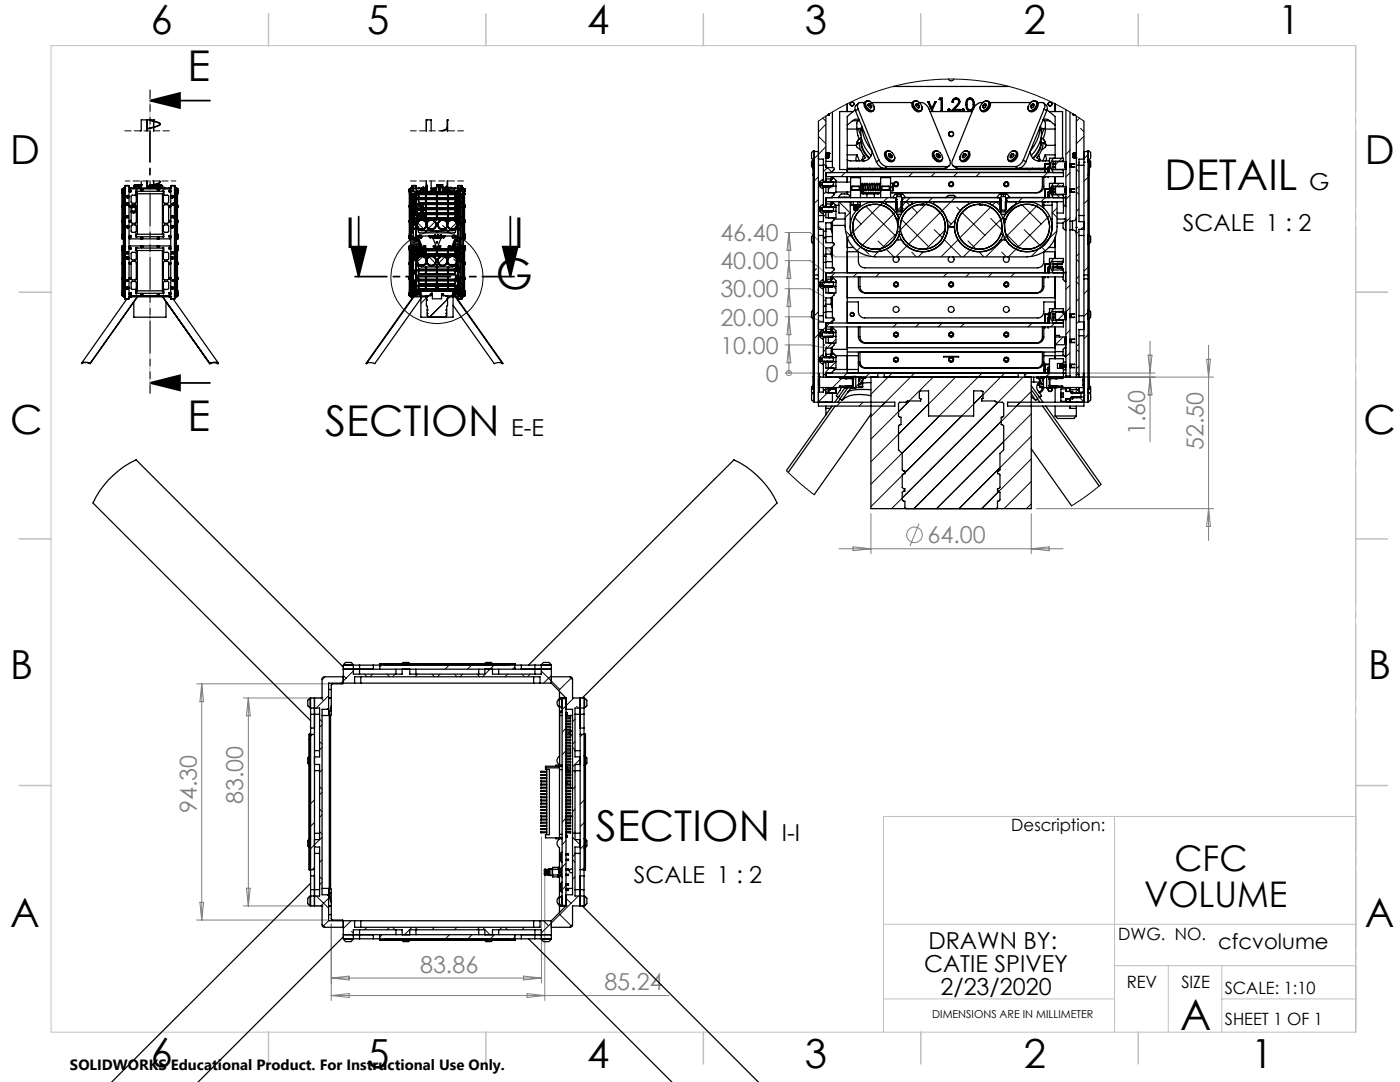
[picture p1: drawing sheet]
<svg xmlns="http://www.w3.org/2000/svg" width="279mm" height="216mm" viewBox="0 0 279 216" stroke-linecap="round" stroke-linejoin="round" font-family="sans-serif">
<defs><g id="words">
<g font-size="8.5">
<text x="37.4" y="16.2">E</text>
<text x="232.4" y="38">DETAIL</text>
<text x="68.9" y="49.5">I</text>
<text x="102.6" y="49.5">I</text>
<text x="99" y="57.7">G</text>
<text x="37.4" y="86">E</text>
<text x="64.9" y="87">SECTION</text>
<text x="118.9" y="167.9">SECTION</text>
<text x="235.5" y="205.4">A</text>
</g>
<g font-size="8">
<text x="30.1" y="6.8">6</text>
<text x="73.3" y="6.9">5</text>
<text x="117.2" y="6.9">4</text>
<text x="160.6" y="6.9">3</text>
<text x="204.3" y="6.9">2</text>
<text x="255.1" y="6.9">1</text>
<text x="2.1" y="32.7">D</text>
<text x="272.4" y="32.7">D</text>
<text x="2.1" y="86.5">C</text>
<text x="272.1" y="86.5">C</text>
<text x="2.1" y="135.6">B</text>
<text x="273.1" y="135.6">B</text>
<text x="2.1" y="185.1">A</text>
<text x="272.4" y="185.1">A</text>
<text x="30.1" y="213">6</text>
<text x="73.3" y="213">5</text>
<text x="117.2" y="213">4</text>
<text x="160.6" y="213">3</text>
<text x="204.3" y="213">2</text>
<text x="249.7" y="213">1</text>
</g>
<g font-size="7.1">
<text x="234.4" y="173.9">CFC</text>
<text x="228.3" y="180.9">VOLUME</text>
</g>
<g font-size="4.7">
<text x="261.3" y="38">G</text>
<text x="236.1" y="46.2">SCALE 1 : 2</text>
<text x="102" y="86.9">E-E</text>
<text x="156" y="167.9">I-I</text>
<text x="126.5" y="176.1">SCALE 1 : 2</text>
<text x="185.3" y="189.4">DRAWN BY:</text>
<text x="184.4" y="193.9">CATIE SPIVEY</text>
<text x="187.7" y="198.5">2/23/2020</text>
</g>
<g font-size="4.7" fill="#808080">
<text x="143.8" y="53.7">40.00</text>
<text x="143.8" y="48.1">46.40</text>
<text x="143.8" y="59.4">30.00</text>
<text x="143.8" y="65">20.00</text>
<text x="143.8" y="70.6">10.00</text>
<text x="152.8" y="76.2">0</text>
<text x="228.5" y="86.8" transform="rotate(-90 228.5 86.8)">1.60</text>
<text x="240.2" y="89.8" transform="rotate(-90 240.2 89.8)">52.50</text>
<text x="185.1" y="108.4">64.00</text>
<text x="48.6" y="160.4" transform="rotate(-90 48.6 160.4)">83.00</text>
<text x="39.3" y="162.3" transform="rotate(-90 39.3 162.3)">94.30</text>
<text x="83.8" y="194.1">83.86</text>
<text x="120.6" y="197.6">85.24</text>
</g>
<text font-size="4.2" x="243.1" y="189.4">cfcvolume</text>
<g font-size="3.4">
<text x="201.8" y="165.9">Description:</text>
<text x="223.2" y="187.6">DWG. NO.</text>
<text x="224.9" y="197.2">REV</text>
<text x="235.8" y="197.2">SIZE</text>
<text x="244.4" y="198.4">SCALE: 1:10</text>
<text x="244.4" y="204.6">SHEET 1 OF 1</text>
</g>
<text font-size="3" x="14" y="213.5">SOLIDWORKS Educational Product. For Instructional Use Only.</text>
<text font-size="2.2" x="186.1" y="203.1">DIMENSIONS ARE IN MILLIMETER</text>
</g></defs>
<g fill="none" stroke="#808080" stroke-width=".2">
<path d="M156.7 57.6h5l3.1 1.8M156.7 52h5l3.1 2.4M156.7 46.4h5l5 4.9h7M157.4 46.4v28M157.4 57.6l.4 3.6h-.7zM157.4 52l.4 3.6h-.7zM157.4 46.4l.4 3.6h-.7zM156.7 74.4h8.1M156.7 68.8h5l3.1 .7M156.7 63.2h5l3.1 1.3M157.4 74.4h.1M157.4 68.8l.4 3.6h-.7z"/>
<path d="M157.4 63.2l.4 3.6h-.7zM204.2 74.4h26.3M206.8 75.2h35.4M229.1 70.9h.8l-.4 3.5zM229.5 68.1v20.1M229.5 75.2l.4 3.6h-.8zM240.8 71.7h.8l-.4 3.5zM241.2 68.9v38.9M167.5 109.5h44.7M170.3 109.1l3.5 .4-3.5 .4zM173.8 102.5v8M183.4 104.5l-1.8 4.4"/>
<path d="M205.8 102.5v8M205.8 109.5l3.6-.4v.8zM206.8 101.5h35.4M241.2 101.5l.4 3.6h-.8zM39.3 136.5h26.1M40.3 136.5v47.1M40.3 136.5l.3 3.5h-.7zM48.5 139.3h16.1M49.6 139.3v41.5M49.6 139.3l.4 3.5h-.8zM49.2 177.2h.8l-.4 3.6zM108.1 167v29.1"/>
<path d="M108.7 174.8v24.8M39.3 183.6h26.1M39.9 180.1h.7l-.3 3.5zM48.5 180.8h16.1M66.1 184.4v15.2M66.1 195.2h42M66.1 195.2l3.6-.4v.7zM66.1 198.6l3.6-.3v.7zM66.1 198.6h67.4M104.5 194.8l3.6 .4-3.6 .3zM105.2 198.3l3.5 .3-3.5 .4z"/>
<circle cx="157.4" cy="74.4" r=".51"/>
<circle cx="182.5" cy="106.7" r="1.55"/>
</g>
<g fill="none" stroke="#000" stroke-width=".2">
<path d="M82.1 38.8l.1 .1M82.2 39.9l-.1 .1M82.2 38.9l.2 .2M82.4 39.7l-.1 .1M82.6 39.2v.1M83.5 38.6l-.2 .2M84 38.1h.1M84.1 38l-.1 .1M84.3 37.8l-.2 .2M84.4 37.7l-.2 .2M89.3 24h.1M89.3 37.3h.1"/>
<path d="M91.5 39.2l.3 .3M91.8 39.3h.1M91.8 39.3l-.3 .2M92.3 38.8l-.1 .1M92.7 38.3v.1M162.4 36.2l-.1 .1M163.3 35.3l-.8 .8M163.3 27.2l1.5 1.5M163.3 39.8l-.8 .8M163.3 24.2l2.8-1.9 2.3-1.2 2.9-1.5 4-1.5 3.1-.9 3.1-.7 3.5-.5 3.9-.2h3.6l3.9 .4 3.3 .6 3.1 .8 3.8 1.3 3.1 1.4 3.3 1.7 3.3 2.2M164.2 23.6l.6 .6M164.3 32.7l.5 .5"/>
<path d="M164.8 24.8l-1.5 1.5M164.8 29.3l-2.3 2.3M164.8 38.3l-.5 .5M165.1 33.4l.9 .9M165.2 33.4l-.9 .9M166.3 36.8l-1 1M166.8 36.3h.1M168.7 34.4l-.8 .8M177.1 39.4l-.8 .9M181.6 39.4l-1.8 1.8M182.1 34.4l-.8 .8M186.1 39.4l-.8 .9"/>
<path d="M186.6 34.4l-.8 .8M190.6 39.4l-11.8 11.9M191.1 34.4l-.8 .8M195.6 34.4l-.8 .8M204 39.4l-.7 .9M208.6 39.4l-.8 .9M209.1 34.4l-.8 .8M209.7 37.6l.4 .5M209.9 38.1l-.1 .1M210.1 33.4l-.3 .3M210.1 37.9l-.4 .4M210.6 38.6l.2 .2"/>
<path d="M210.7 37.3l-.1 .1M210.9 38.9l.6 .5M211.2 32.2l-.6 .7M211.4 36.6l-.5 .5M211.9 31.6l-.6 .6M213.5 30l-.8 .8M213.5 34.5l-.8 .8M213.5 39l-.8 .8M214.8 38.3l.5 .5M214.8 33.8l.5 .5M215.3 32.7l-.5 .5M215.3 37.2l-.5 .5"/>
<path d="M215.4 23.6l-.6 .6M215.7 25.6l.6 .7M216.3 27.2l-1.5 1.5M217.1 30.9l-.8 .8M217.1 35.4l-.8 .8M217.1 39.9l-.8 .7M217.3 35.1l-.1 .1M217.3 39.6l-.1 .2M81.7 44.9h.1M81.7 53.8v.1M81.9 52l.1 .1M81.9 53.7l-.2 .1"/>
<path d="M81.9 40.2l-.2 .2M82 58.1l-.3 .2M82 44.6l-.1 .1M82.1 43.3l.1 .1M82.1 56.7l.2 .2M82.2 44.4l-.1 .1M82.2 48.9l-.3 .3M82.3 43.5l.2 .1M82.4 44.2l-.1 .1M82.5 57.1l.1 .1M82.6 57.4l-.5 .6M82.6 44h.1"/>
<path d="M82.7 43.9l.5 .4M82.8 43.8l-.1 .1M83.3 44.5l1.2 1.1M84.2 55.9l-.2 .2M84.5 51.1l-1.4 1.4M84.6 45.7l.3 .3M84.7 50.9l-.2 .1M85.4 51l.1 .2M85.4 45.6l-.3 .4M85.5 59l-.4 .4M85.6 51.3l1.3 1.2M85.7 49.9l-.2 .2"/>
<path d="M86.1 53.9l-.1 .1M86.6 57.9l-2.6 2.6M86.8 44.3l-1.3 1.2M86.9 52.6l.7 .7M87.2 43.8l-.3 .4M87.3 57.2v.1M88.3 45l.6 .5M88.7 55.9l-.2 .2M89 45.6l.4 .4M89.2 50.8l-2.4 2.5M90 59.1l-.2 .1M90.2 49.9l-.2 .2"/>
<path d="M90.4 58.6l-4.7 4.7M90.6 51.7l.5 .5M90.7 53.9l-.2 .1M91.1 57.9l-.2 .2M91.2 44.4l-1.7 1.6M91.2 52.4l.1 .1M91.2 43.4h.1M91.4 43.6l.1 .1M91.4 44.1l-.2 .2M91.9 48.1l-.1 .2M91.9 52.6l-.1 .1M91.9 43.6l-.1 .2"/>
<path d="M91.9 57.1l-.1 .2M92.2 53.3l.1 .1M92.2 48.9l.3 .3M92.3 43.3l-.1 .1M92.3 52.2l-.1 .2M92.3 56.7l-.1 .1M92.7 47.4l-.5 .4M92.7 51.9l-.3 .2M92.7 56.4l-.2 .1M92.7 42.9l-.2 .1M92.7 42.9h.1M92.7 51.8v.1"/>
<path d="M92.7 56.3h.1M162.4 40.7l-.1 .1M162.4 49.7l-.1 .1M162.4 54.2l-.1 .1M162.4 45.2l-.1 .1M162.4 58.7l-.1 .1M162.9 53.6l-.4 .4M163.3 44.2v.1M163.3 45.2l.6 .6M163.3 57.7l-.1 .2M164 57.1l-.3 .2M164.3 50.6l.5 .6"/>
<path d="M164.6 59.9l.2 .2M164.7 47.3l-.4 .5M164.8 42.8l-.5 .5M165.3 55.7l-1.2 1.2M165.5 42.2l-.2 .1M166.3 57.1l.5 .5M166.6 54.4l-.8 .8M166.7 40.9l-.5 .4M167.4 40.3l2.3 2.2M168.7 46.1l1.6 1.5M169.7 42.4l-1 1M170.6 43.4l1.3 1.3"/>
<path d="M171.1 54.4l-.8 .8M172.3 49.7l1.1 1M173 41.3l5.6 5.7M173.7 51l.1 .2M175.2 48.1l1.3 1.3M175.6 54.4l-.8 .8M176.1 40.5l-7 7M176.9 49.7l1.5 1.6M178.7 42.3l-7.7 7.7M179 42.1l-.2 .2M179.6 45.9l-5.3 5.3M179.9 43.8l5.4 5.4"/>
<path d="M180 41.1l-.9 .8M180.9 40.3l.7 .7M182 50.3l.9 1M182 41.3l1.1 1.2M184.3 50.2l-1 1.1M185.2 40.4l-5.5 5.4M186.4 45.8l1.7 1.6M186.5 41.4l1.5 1.5M188.5 47.8l3.4 3.5M188.6 45.9l-3.8 3.8M189 43.9l.8 .8M189.1 54.4l-.8 .8"/>
<path d="M190.7 43.9l-1.5 1.5M191 41.3l.6 .8M191.2 47.8l-3.4 3.5M192 42.4l4.6 4.6M193.1 41.4l-1.5 1.5M193.2 48.1l1.6 1.6M193.6 54.4l-.8 .8M195.4 50.2l1 1.1M197.7 41.3l-6.1 6.1M197.7 43.6l2.2 2.2M198 54.4l-.8 .8M198.8 40.3l-.8 .7"/>
<path d="M198.8 40.3l1 .9M199.9 50.3l.9 1M200.1 43.4l-7.8 7.9M200.1 47.9l-3.4 3.4M200.6 42.1l.2 .2M200.7 46.6l2.6 2.6M202.5 54.4l-.8 .8M202.8 40.7l-2.3 2.3M203.9 40.9l3.9 3.8M204.4 45.8l3.1 3.1M207.2 40.8l-6.7 6.7M207.9 49.3l.7 .7"/>
<path d="M209.4 43l-8.1 8.3M210 42.4l1 1M210.9 46.1l-5.1 5.1M211 41.5l-1 1M213.5 56.9l-.8 .8M213.5 43.5l-.8 .8M214.8 56.2l.5 .5M214.8 51.8l.5 .4M215.3 41.7l-.5 .5M215.3 46.1l-.5 .5M215.3 50.6l-.5 .6M215.3 55.1l-.5 .5"/>
<path d="M215.3 59.6l-.5 .5M216.3 44.2v.1M216.3 45.2l-.6 .6M217.1 57.8l-.8 .8M217.1 53.3l-.8 .8M217.3 48.6l-.1 .1M217.3 44.1l-.1 .1M217.3 53.1l-.1 .1M217.3 57.6l-.1 .1M90.4 63.1l-.2 .2M162.4 67.6l-.1 .2M162.4 72.1l-.1 .1"/>
<path d="M162.4 76.6l-.2 .2M163.3 66.7l-.8 .8M163.3 62.2l-.8 .8M164.1 65.9l-.4 .5M164.3 68.6l.3 .3M164.5 77.8l.3 .3M164.6 69.9l-.3 .3M164.8 64.6h.1M164.8 60.7l-.4 .4M164.8 65.2l-.5 .6M164.8 69.7l-.1 .1M164.9 69.1l.3 .4"/>
<path d="M165.1 78.5l-1.8 1.8M165.9 65.7l.6 .7M165.9 77.6l-.6 .6M166.3 70.6l.5 .5M166.5 63.6l-1.6 1.6M166.8 67.7l-1.7 1.8M166.8 72.2l-2 2M168 75.5l-1.8 1.8M169.1 74.4l-1.1 1.1M170.8 77.2l-.3 .3M171.4 76.6l-.8 .7M173.6 74.4l-.8 .8"/>
<path d="M178 74.4l-4.2 4.3M179.1 64.5l-.8 .7M182.5 74.4l-8.7 8.7M183.6 64.5l-.9 .7M186.2 75.2l-12.4 12.4M188 64.5l-.7 .7M190.4 71.1l-.1 .1M190.7 75.2l-16.9 16.9M192.5 64.5l-.8 .7M196 74.4l-22.2 22.2M196.2 78.8l-1.9 1.8M200.5 74.4l-26.7 26.7"/>
<path d="M204.2 75.2l-26.3 26.3M205 74.4l-.5 .6M205.8 78.1l-23.4 23.4M206 64.5l-.8 .7M209.5 74.4l-1.3 1.3M211.1 63.9l-1.4 1.3M211.3 77.1l-.2 .2M211.8 62.3l.9 .8M212.2 67.2l-1.6 1.6M212.4 67.2l.3 .4M213.5 61.4l-2.3 2.4M213.5 65.9l-.8 .8"/>
<path d="M213.5 70.4l-.8 .8M214.8 74.2l.5 .5M214.8 69.7l.5 .5M215.2 77.8l-.7 .7M215.3 64.1l-.5 .5M215.3 68.6l-.5 .5M215.3 73.1l-.5 .5M215.7 79.5l.6 .7M217.1 62.3l-.8 .8M217.1 66.8l-.8 .8M217.3 66.6l-.1 .1M217.3 62.1l-.1 .1"/>
<path d="M217.3 71l-.1 .2M217.4 75.5l-.2 .2M157 93.9l3.1 2.9 2.4 1.9M167.7 80.3l-.7 .7M172.2 80.3l-.7 .7M176.7 80.3l-.8 .7M180.4 94.5l-.3 .4M187.5 83l-7.5 7.5M199.2 80.3l-19.1 19M205.8 87.1l-14.4 14.4 8.2-8.2M205.8 82.6l-18.9 18.9M205.8 91.6l-9.9 9.9"/>
<path d="M205.8 96.1l-5.4 5.4M219.7 96.7l-3.6 2.8-2.2 1.4M205.8 100.5l-.9 1M64 139.3l.6 .5M64.9 135l-.6 .6M65.6 138.8l-2.5 2.5M68.5 134.8l.6 .5M70.5 133.9l-2.4 2.4M72.7 134.5l.5 .5M74.4 134.5l-.5 .5M76.2 132.7l-.4 .4M77.2 134.5l.6 .5"/>
<path d="M78.8 134.5l-.4 .5M80.9 132.5l-.1 .1M83.3 134.5l-.5 .5M85.4 132.5l-.1 .1M86.2 134.5l.5 .5M87.8 134.5l-.5 .5M89.6 132.7l-.8 .8M89.9 132.5l-.2 .1M90.7 134.5l.5 .5M92.3 134.5l-.5 .5M94.1 132.7l-.8 .8M94.4 132.5l-.2 .1"/>
<path d="M95.2 134.5l.5 .5M98.6 132.7l-2.3 2.3M98.8 132.5l-.1 .1M101.3 134.5l-.5 .5M102.8 133.1l-.5 .4M104.2 134.5l.5 .5M105.8 134.5l-.5 .5M108 133.9l3.7 3.7M110 134.8l-1.5 1.5M113.7 135l.6 .6M114.1 135.2l-2.6 2.6M114.5 139.3l-2.3 2.3"/>
<path d="M61.8 151.5l-.1 .2M61.8 156l-.1 .1M62.4 146.5l-.4 .4M62.8 159.6l-.8 .8M63.8 157l.5 .5M63.8 148l.5 .5M63.8 143.5l.5 .5M64.3 144.6l-.5 .5M64.3 149.1l-.5 .5M64.3 153.6l-.5 .5M64.3 158.1l-.5 .5M113 145.3l-.8 .8"/>
<path d="M113 149.8l-.8 .8M114.3 153.6l.5 .5M114.3 149.1l.5 .5M114.8 143.5l-.5 .5M114.8 148l-.5 .5M114.8 157l-.5 .5M115.1 140.9l.3 .4M115.8 151.5l-1.5 1.5M116.2 146.5l-.4 .5M116.6 159.7l-.8 .8M116.8 150.5l-.1 .1M116.8 154.9l-.1 .1"/>
<path d="M116.8 159.4l-.1 .2M61.8 160.5l-.1 .1M61.8 165l-.1 .1M61.8 169.5l-.1 .1M62.8 173.1l-.5 .4M62.8 164.1l-.8 .8M63.1 178.8l2.5 2.4M63.8 174.9l.5 .5M63.8 165.9l.5 .5M63.8 161.5l.5 .5M64.3 162.6l-.5 .5M64.3 167.1l-2.3 2.3"/>
<path d="M64.3 171.6l-.5 .4M64.3 176l-.5 .5M65.6 179.2l-1.6 1.6M113 172.3l-.8 .7M113 179.2l.9 1M113 163.3l-.8 .8M113 167.7l-.8 .9M113 176.7l-.8 .9M114.3 171.6l.5 .4M114.3 167.1l1.5 1.5M114.8 161.5l-.5 .5M114.8 165.9l-.5 .5"/>
<path d="M114.8 170.5l-.5 .5M114.8 174.9l-.5 .5M115.4 178.8l-7.4 7.4M116.6 168.7l-.8 .7M116.6 173.1l-.4 .4M116.6 164.1l-.8 .9M116.8 168.4l-.1 .1M116.8 163.9l-.1 .1M64.3 184.4l.6 .6M65.6 183.7l-1.2 1.2M70.1 183.7l-1.6 1.6M70.2 185.8l.3 .4"/>
<path d="M73.2 185l-.5 .5M76.2 186.5l-.4 .5M77.8 185l-.6 .5M78.4 185l.4 .5M79.8 187.4l-.1 .2M82.2 185l-1.5 1.5M82.8 185l.5 .5M84.3 187.4l-.1 .2M86.7 185l-.5 .5M88.8 187.4l-.1 .2M89.7 186.5l-.8 .8M91.2 185l-.5 .5"/>
<path d="M93.3 187.4l-.1 .2M94.2 186.5l-.8 .8M95.7 185l-.5 .5M96.3 185l1.5 1.5M97.8 187.4l-.2 .2M98.7 186.5l-.8 .8M100.2 185l-.5 .5M100.8 185l.5 .5M102.8 186.9l-.4 .4M104.7 185l-.5 .5M108.5 183.7l1 1M111.5 182.2l2.6 2.7"/>
<path d="M114.3 184.4l-.6 .6"/>
<circle cx="87.2" cy="55.4" r="9.2"/>
</g>
<path d="M29.9 20.1l6-1.5v3zM29.9 20.1h12M70.1 49.2h3l-1.5 6zM71.6 43.2v12M100.3 49.2h3l-1.5 6zM101.8 43.2v12M29.9 76.4l6-1.5v3zM29.9 76.4h12" fill="none" stroke="#000" stroke-width=".35"/>
<path d="M35.1 36.1h-10.1" fill="none" stroke="#000" stroke-width=".2" stroke-dasharray="1.3 .6" stroke-dashoffset=".4"/>
<path d="M33.9 26.1h-9.1" fill="none" stroke="#000" stroke-width=".2" stroke-dasharray="1.3 .6" stroke-dashoffset="-.1"/>
<path d="M92.5 36.1h-10.6M92.5 26.1h-10.6" fill="none" stroke="#000" stroke-width=".2" stroke-dasharray="1.3 .6" stroke-dashoffset=".1"/>
<path d="M29.9 18v60.4" fill="none" stroke="#000" stroke-width=".35" stroke-dasharray="6.3 1.3 1.3 1.3 1.3 1.3" stroke-dashoffset="4.8"/>
<path d="M103.9 55.2h-34.3" fill="none" stroke="#000" stroke-width=".35" stroke-dasharray="6.3 1.3 1.3 1.3 1.3 1.3" stroke-dashoffset="-1.2"/>
<g fill="none" stroke="#c0c0c0" stroke-width=".2">
<path d="M10.2 9.1h260.3v196.9h-260.3zM29.9 18.1v8M29.9 36.1v42.3M270.5 58.3h6.4M270.5 156.7h6.4M222.4 162.9v43.1M270.6 162.9h-94.3v43.1M176.3 199.3h46.1M176.3 184.4h94.2M222.4 192.7h48.1M233.2 192.7v13.3M243.8 199.3h26.7"/>
<path d="M243.8 192.7v13.3"/>
</g>
<path d="M270.6 9.1v49.2M270.6 58.3v49.2M270.6 107.5v49.2M270.6 156.7v49.2" fill="none" stroke="#c0c0c0" stroke-width=".2" stroke-dasharray="15.2 1.3 1.3 1.3" stroke-dashoffset="2.1"/>
<g fill="none" stroke="#c0c0c0" stroke-width=".3">
<path d="M53.6 2.8v6.3M97 2.8v6.3M140.4 2.8v6.3M183.8 2.8v6.3M227.2 2.8v6.3M3.8 58.3h6.4M270.5 58.3h6.4M3.8 107.5h6.4M270.5 107.5h6.4M3.8 156.7h6.4M270.5 156.7h6.4M53.6 206v6.3"/>
<path d="M97 206v6.3M140.4 206v6.3M183.8 206v6.3M227.2 206v6.3"/>
</g>
<g fill="#000">
<path d="M29.9 20.1l6-1.5v3zM29.9 76.4l6-1.5v3z"/>
<path d="M100.3 49.2h3l-1.5 6zM70.1 49.2h3l-1.5 6z"/>
</g>
<g fill="none" stroke="#000" stroke-width=".25">
<path d="M178.3 17.3h23.1M187.4 19.9h.4M187.6 19.6l-.2 .3M187.6 19.6h.4M187.6 19.6v.1M187.6 19.7h.3M187.6 19.7l-.2 .2M187.8 19.9v2.2M187.9 19.8l-.1 .1M187.9 19.7v2.3M188 19.6v2.5M188 19.6l-.1 .1"/>
<path d="M189.3 15.8a.58 .58 0 0 0 .5 .4 .58 .58 0 0 0 .6-.4M190.8 19.5l.6 .3 .2 .5M190.8 19.5h-.1a.79 .79 0 0 0-.7 .9M190.8 19.8a.55 .55 0 0 0-.6 .6M190.8 19.8l.3 .1 .2 .4M190.8 19.6v.2M190.8 19.6h.1M190.8 19.6l.4 .2 .3 .5M190.8 19.5v.1M190.8 19.6a.66 .66 0 0 0-.7 .6M193.6 19.6a.92 .92 0 0 1 .7 1.2M193.6 19.8l.5 .3 .1 .7"/>
<path d="M193.6 19.6v.2M193.6 19.6h.1M193.6 19.8a.6 .6 0 0 0-.6 .6v.4M193.6 19.6a.72 .72 0 0 0-.7 .7v.5M193.6 19.5a1.04 1.04 0 0 1 .9 1.3M193.6 19.5a.99 .99 0 0 0-.8 1.3M193.6 19.5v.1M24.4 38.7h.1M24.4 38.3v2.7M24.4 38.3h.1M24.4 38h.1M24.4 38h-.1l.1 .3"/>
<path d="M24.4 37.7v.3M24.4 37.7h.1M24.4 38v.3M24.4 37.7v.2M24.4 37.9v.1M24.4 37.9h.2M24.4 37.9v9.5M24.6 37.9h.1M24.6 37.6h.1M24.6 37.5h.1M24.6 37.6v.3M24.6 37.5v.1"/>
<path d="M24.6 37.9v20.9M24.6 38h.3M24.7 37.6h.1M24.7 37.5h.1M24.7 37.6h.2M24.7 37.5h.2M24.7 37.5v.1M24.8 37.5h.1M24.9 37.6h.1M24.9 37.6h-.5v.3M24.9 37.5h.1M24.9 37.5v.1"/>
<path d="M24.9 37.4l-.1 .1M24.9 37.1h.1M24.9 37.1v22.5M24.9 37.1l.7-.1 .2 .1M25 37.1h.8M25 37.1v22.5M25 39.2l.2 .1zM25.4 39.3h.1M25.4 39.2v.1M25.5 39.1l.1 .1M25.5 39.1l-.1 .1M25.6 39.3h-.1"/>
<path d="M25.6 39.2v.1M25.8 37.1v.4l.2 .1M25.8 37.5h.1M25.8 37.5h.2M25.8 37.7l8.1-.1 .1 .1 .1 21.1-.2 .3-8.1-.1zM25.8 37.5v.1M25.9 38.1h.1M25.9 38.1v.1M25.9 38.2h.1M26 38.1h.1M26 38.1h-.1M26 38.2h.1"/>
<path d="M26 37.5h.1M26 37.6h.1M26 37.5v.1M26 38.1v.1M26.1 37.5l-.1 .1M26.1 37.5h7.7M26.2 39.1l.2-.2 .8 .2-.1 1.4-.7 .1-.2-.2zM26.8 37.1a.2 .2 0 0 1 .2-.2 .2 .2 0 0 1 .2 .3M26.8 37.1l.1 .2h.2M26.8 37.1l.3 .2M26.8 37.3l.2 .1M26.8 37.3h.1"/>
<path d="M26.8 37.3v.2M27 37.4h.1M27 36.9a.21 .21 0 0 0-.3 .2 .21 .21 0 0 0 .3 .2M27 36.9h.1M27 37.3v.1M27 36.9a.25 .25 0 0 0-.3 .2 .25 .25 0 0 0 .3 .3M27 37.5h.3M27 37.3l.1 .1M27 36.9h.3M27 37.5h.1M27 37.1l.1 .3M27 37.2l.1 .2"/>
<path d="M27.1 37.1l-.1 .1M27.1 37.4l-.1 .1M27.1 37.4l.2 .1M27.1 37v.3M27.1 37h.1M27.1 37l-.1 .1M27.1 37.6h.1M27.1 37.1h.1M27.1 37.1v-.1a.16 .16 0 0 0-.3 .1 .18 .18 0 0 0 .3 .2M27.1 37.1h-.1M27.1 37.1l.1 .3M27.2 37.1h.1"/>
<path d="M27.2 37.1a.19 .19 0 0 0-.2-.2 .19 .19 0 0 0-.2 .3 .19 .19 0 0 0 .3 .1M27.2 38.1h.1M27.2 38.1v.7l.1-.1M27.2 38.3h.1M27.2 37.1a.19 .19 0 0 0-.3-.2 .19 .19 0 0 0-.1 .3 .19 .19 0 0 0 .3 .1M27.2 38.5h.1M27.2 38.2h5.4v.5h-5.4M27.2 38.2h.1M27.2 38.7h.1M27.2 38.2v.5M27.3 37.6h.1M27.3 38.1l-.1 .1"/>
<path d="M27.3 38.1v.1M27.3 36.9h.1M27.3 36.9v.5M27.3 37.5h.1M27.4 36.9h.1M27.4 36.9h.2M27.4 36.9v.6M27.4 38.7v8M27.5 36.9h.1M27.5 36.9v.6M27.6 36.9h.1M27.6 36.9v.1"/>
<path d="M27.6 37.3h.1M27.6 37.2v.1M27.6 37h.1M27.6 37.3v.2M27.6 37.2h.1M27.7 37v.5M27.7 36.9v.6v-.1M27.7 36.9h.1M27.7 36.9h.2M27.7 36.9l-.1 .1M27.7 36.9v.6M27.8 36.9h-.1"/>
<path d="M27.9 36.9h.1M27.9 36.9v.6M27.9 36.9h.2M28 36.9h.1M28 36.9v.6M28 37.6l.2 .1M28.1 36.9h.1M28.1 36.9v.6M28.1 36.9l.1 .3M28.2 36.9h.1M28.2 26l-.2 .1M28.2 37.8h.1"/>
<path d="M28.2 37.9h.1M28.2 37.8v.1M28.2 36.1v1.4M28.3 37.8h.1M28.3 37.8h-.1M28.3 37.9h.1M28.3 37.8v.1M28.5 37.6l-.1 .1M29.3 25.7l2.5-.7a.25 .25 0 0 0 .1-.3 .25 .25 0 0 0-.3-.2l-1.7-.5 1.1 .2a.83 .83 0 0 1 1 .7l-.8 .4-1.9 .5M29.3 23.9h.1M29.3 23.9v2.2M29.3 36.1v1.4"/>
<path d="M29.9 37.1l-.6 .2M29.9 37l-.6 .2M29.9 36.9l-.1 .5M29.9 36.9h.1M30 36.9h.1M30 36.9l-.1 .5M30 36.9h-.1M30 36.9h.2M30 36.9l-.1 .4M30.2 37h.1M30.2 36.9h.1M30.2 37v.1"/>
<path d="M30.2 36.9v.1M30.3 36.9h.1M30.3 36.9v.2l-.1-.1M30.3 36.9h.7M30.3 37.3v.2M30.4 37v-.1l.1 .2M30.4 37v.1M30.4 37.1l-.4 .4M30.4 37.3h.1M30.4 37l-.7 .5M30.4 36.9v.4M30.4 36.9l.1 .2"/>
<path d="M30.4 36.9v.1M30.5 37h-.1M30.5 37.1h.1M30.5 37.1l-.1 .2M30.5 36.9l-.1 .1M30.5 37.1v.4M30.5 37.1h.4M30.7 23.9h.1M30.7 23.9v.2M30.7 24.2v1.1M30.7 25.4v.7M30.7 36.1v.7"/>
<path d="M30.7 23.9h-2.5v2.2M30.9 36.9h.1M30.9 37.1l.1 .2M30.9 37.1v.4M31 37.3h.1M31 37.3v.2M31 37.5h.1M31 37.4h.1M31 37.3v.1M31 36.9h.2M31 36.9v.5M31 37.4v.1"/>
<path d="M31.1 36.9h.1M31.1 37.3l.2 .2M31.1 37.2l-.1 .1M31.1 37l.4 .5M31.2 36.9h.1M31.2 36.9l-.1 .3M31.2 37.4l-.1 .1M31.2 36.9v.2M31.2 37.4v.1M31.3 36.9h.1M31.3 36.9l-.1 .3M31.3 36.9v.4"/>
<path d="M31.3 37.5h.1M31.4 37.6v.1M31.4 36.9h.2M31.4 36.9h.1M31.4 36.9v.5M31.5 37.5h.1M31.5 37.8h.1M31.5 37.9h.1M31.5 37.8v.1M31.6 36.9h.1M31.6 37.8h.1M31.6 37.8h-.1"/>
<path d="M31.6 37.9h.1M31.6 36.9v.6M31.6 37.8v.1M31.6 36.9l.1 .6M31.6 36.9h.5M31.6 36.9h.6M31.8 36.9h.1M31.8 36.1l.1 .2-.1 .2-1.2 .4M31.8 37.6l-.1 .1M31.8 36.9v.6v-.6M31.8 36.9v.1M31.9 36.1a.37 .37 0 0 1 0 .5 .37 .37 0 0 1-.4 .1l-.6 .2"/>
<path d="M32 37l.1 .1M32 37.1h.1M32 37.1l.1-.1a.16 .16 0 0 1 .2 0 .16 .16 0 0 1-.1 .3M32 37v.2v-.1M32 37v.1M32 37.1l.2 .4-.1-.2a.17 .17 0 0 1 0-.3 .17 .17 0 0 1 .2 .1M32 37h.1a.18 .18 0 0 1 .2 0 .18 .18 0 0 1-.1 .3M32.1 37.1v-.1l.1 .2M32.1 37.1l.2 .4M32.1 36.9h.1M32.1 36.9l.2 .2M32.2 36.9l.1 .2"/>
<path d="M32.3 37.1l-.1 .2M32.3 37.1h.1M32.3 37.1v.4M32.4 38.7v8M32.5 37.5h.3M32.5 37.5h.1M32.6 38.1h.1M32.6 38.1v.7l.1-.7M32.6 37.6h.1M32.6 38.3h.1M32.6 38.5h.1M32.6 38.2h.1"/>
<path d="M32.7 39.1l.1-.2 .8 .2v1.4l-.7 .1-.3-.2zM32.8 37.6h.1M32.8 37.5h.1M33.8 37.5h.1M33.8 37.6h.1M33.8 37.5v.1M33.8 38.1h.1M33.8 38.1v.1M33.8 38.2h.1M33.8 37.5h.2M33.9 38.1h-.1M33.9 38.1h.1"/>
<path d="M33.9 38.2h.1M33.9 38.1v.1M34 37.5h.1M34 37.5v.1M34.1 37.1l-.1 .4-.2 .1M34.1 37.1h.7M34.3 39.3h.1M34.3 39.2v.1M34.4 39.1l.1 .1M34.4 39.1l-.1 .1M34.5 39.3h-.1M34.5 39.2v.1"/>
<path d="M34.7 39.2v.1zM34.8 37.1v22.5M34.9 37.1v22.5M34.9 37.1h-.1M34.9 37.1l-.8-.1v.1M34.9 37.4l.2 .1M34.9 37.5h.2M34.9 37.5h.1M34.9 38h.3M35 37.6h.1M35 37.6h.4v.3M35 37.5h.1"/>
<path d="M35 37.5v.1M35.1 37.5h.1M35.1 37.6h.1M35.1 37.5v.1M35.2 37.6h.1M35.2 37.5v.1M35.2 37.5h.1M35.2 37.6v.3M35.2 37.9v20.9M35.2 37.9h.2M35.4 37.7h.1M35.4 37.7l.1 .3"/>
<path d="M35.4 38h.1M35.4 38.3h.1M35.4 38h.1l-.1 .3M35.4 37.7v.6M35.4 38.7h.1M35.4 37.9v9.5M35.4 38.3v2.7M81.7 38v.3M81.7 38.7h.1M81.7 38h.1M81.7 37.7h.1M81.7 37.7h-.1l.1 .3"/>
<path d="M81.7 38.2h.1M81.7 37.7v.3M81.7 38v.2M81.9 38.5h.1M81.9 38.4h.1M81.9 38.8h.1M81.9 38.1h.1M81.9 38.2h.1M81.9 38.3h.1M81.9 38.7h.1M81.9 38.6h.1M81.9 38.3l.1 .3"/>
<path d="M81.9 38.7h10.6M81.9 38.2h1.8v.3M81.9 38.1l.2 .1M82 38.3h.1M82 38.6h.1M82 39.2l.1 .1M82 39.2h.1M82 39.1h.1M82 39.1v.1M82 39.2h.2M82.1 37.5h.3M82.1 37.5h.1"/>
<path d="M82.1 39.2h.1M82.1 39.9l-.1 .1M82.1 39.9h.1M82.1 38.9l-.1 .2M82.1 38.9h.1M82.1 39h.1M82.1 39.3h.1M82.1 38.7v.1M82.1 38.2h.1M82.1 38.8v1.8h-.2M82.1 38.8h.1M82.1 39v.1"/>
<path d="M82.1 39.1h.1M82.2 37.4l-.1 .1M82.2 37.6h.1M82.2 39h.1M82.2 39v.1M82.2 39.1h.1M82.2 39.2h-.1M82.2 37.4h.2M82.2 39.2v.2h.4v-.2M82.2 39l-.1 .1M82.2 38.1h.1M82.2 39.2h.1"/>
<path d="M82.2 39l.2 .1M82.2 38.7v.1M82.2 38.2h.1M82.2 37.1h.8M82.2 37.1l.1-.1 .7 .1M82.2 37.1v.3M82.2 38.1v.1M82.2 38.8v.3M82.2 38.1h.3M82.2 39l.1 .1M82.2 38.7v.1h9.6M82.3 39.2h.1"/>
<path d="M82.3 39.1h.1M82.3 39h.1M82.3 39v.1M82.3 39.2v.2M82.3 39.2h.3M82.3 37.6h.1M82.3 39.1h.3M82.3 39.1l.2-.2 .1 .2M82.4 37.4v.1M82.4 39.1h.1M82.4 39.2h.1M82.4 37.4l.1 .1"/>
<path d="M82.4 39v.1M82.4 39h.1M82.4 39.8v.1M82.4 39.7h.1M82.4 38.7h.1M82.4 38.8v.1M82.4 37.6h.1M82.4 37.5h.1M82.5 39.2h.1M82.5 39h.1M82.5 39v.1M82.5 39.2h-.1"/>
<path d="M82.5 39.4v.1l-.1 .2M82.5 38.1h.1M82.5 39.6v.1M82.5 39.8l-.3 .1M82.5 38.7h.1M82.5 38.8l-.3 .1M82.5 38.1v.1M82.5 37.6v.5M82.5 39l-.1 .1M82.5 39.1h.1M82.5 39.1v.1M82.5 39.5h1"/>
<path d="M82.6 38.9h.9M82.6 39.1v.1M82.8 38.3h.1M82.8 38.6h.1M82.8 38.3h.5M82.8 38.2v.1M82.8 38.6h.5M82.8 38.6v.1M83 38.6v.1M83 38.6h.1M83 38.3h.1M83 38.2v.1"/>
<path d="M83 38.8v.9M83 37.1v.4M83 37.6v.7M83 39.8v.9M83.2 38.1l.1 .1zM83.2 38.1v.1M83.2 38.6h.1M83.2 38.2h.1M83.3 38.7h.1M83.3 38.5v.1M83.3 38.3h.1M83.3 38.2h.1"/>
<path d="M83.3 38.3v.3M83.3 38.6h.1M83.3 38.2l-.1-.1v.1M83.4 38.2v.5h-.1M83.5 39.5v.2M83.5 38.8v.1M83.5 39.3h.1M83.5 39.8v.5l.2 .2h7l.2-.2v-.5M83.5 39.2v.1M83.5 38.9v.6M83.5 38.4h.1M83.5 38.4l.2 .2"/>
<path d="M83.5 38.5h.1M83.5 38.5v.1M83.5 39.3l.1 .1h7.2l.1-.1M83.5 38.6h.3M83.5 38.5l.1 .1M83.6 38.6h.1M83.6 38.7h.1M83.6 39.8v.5l.2 .2M83.6 38.8v.5l.2 .1M83.6 37.6h.9M83.6 37.5h.9M83.6 37.5h-1.7v5.1"/>
<path d="M83.6 37.6h-1.9v10.1M83.6 37.5v.1M83.7 38.6h.1M83.7 38.3h-.2v.4M83.7 38.5h.2M83.7 38.5h.1M83.9 38.5h.1M83.9 38.3h.1M83.9 38.3v.2M83.9 38.3h.2M83.9 38.5h.9M84 38.3h-.1"/>
<path d="M84 38.1h-.4l-.1 .1M84 38v.1M84 38h.1M84 37.8v.3M84 37.8v.1zM84.1 38.3h.2M84.1 37.7h.3l.1 .3-.1 .2h-.3zM84.1 37.9l.1 .2M84.1 37.9v.1M84.1 37.9h.1M84.1 37.9l.1 .1M84.2 38.2v.1"/>
<path d="M84.2 37.8l-.1 .1M84.2 37.8h.1M84.3 37.8v.1M84.3 37.5h.2l.2 .7M84.3 37.5h.1M84.3 37.9v.2M84.3 37.9h.1M84.3 38l-.1 .1M84.3 38.2v.1M84.3 37.9v.1M84.5 37.4l-.2 .1M84.5 37.4h.1"/>
<path d="M84.5 38.1h.1M84.5 37.3l.1 .2zM84.5 37.4v.1zM84.5 38.2l-.1 .1M84.5 38.1h-.1M84.5 38.2v.1M84.5 38.2h.2M84.5 38.1h.2M84.6 37.4l.3 .9M84.6 37.4v.1M84.6 37.5h.1M84.6 37.5h.4"/>
<path d="M84.7 38.2l-.4 .1M84.7 38.1l.1 .4M84.7 37.6h.3M84.7 38.1v.1M84.8 38.5h.3M84.8 38.3h.2M84.8 38.3h.1M84.8 38.5h.1M84.8 38.5h.2M84.8 38.1h.2M84.9 38.2h.1M84.9 38.2v.1"/>
<path d="M84.9 39.1h.2l-.2 .1M84.9 39.1v.1M84.9 39.1l.1 .1zM85 38.2v.1M85 38.5h.1M85 38.2l-.1 .1M85.1 38.5h.3M85.1 23.9h.1M85.1 23.9h.9v2.2M85.1 23.9v2.2M85.1 36.1v1M85.2 38.7h.1"/>
<path d="M85.2 38.5l-.1 .2M85.2 37.2v-.3l-.2 .4v1.2M85.2 38.3h.1M85.2 37.2l.1 .9M85.2 37.2v1.1M85.3 38.1v.1M85.3 38.1v.2M85.3 38.3h1.6M85.3 38.2h1.6M85.3 38.3h.1M85.3 38.2v.1M85.3 38.3h.4"/>
<path d="M85.3 38.3l.1 .2M85.3 38.5l-.1 .2M85.4 38.5h.2M85.4 38.5h.1M85.6 38.5h1.3M85.6 38.5h.1M85.7 38.3l.1 .2M85.7 38.3l-.1 .2M85.8 38.5h-.1M85.8 38.5h1.1M86 37.6h.6M86 37.5h.9"/>
<path d="M86 36.1v2l.7-.4M86.5 38.5v.2M86.5 38.7h.1M86.6 38.5h.1M86.6 38.6h.1M86.6 38.5v.2M86.6 38.5v.1M86.6 38.2h.1M86.6 38.1h.4M86.6 38.5l.1 .2M86.7 38.6h.1M86.7 38.2h.1"/>
<path d="M86.8 38.2h.1M86.9 37.6h.2M86.9 38.6h.1M86.9 38.5h.1M86.9 38.2h.1M86.9 38.5v.2M86.9 38.2v.1M86.9 38.5h1M86.9 38.4h.1M86.9 38.4v.1M87 38.2h-.5M87 38.5h.1"/>
<path d="M87 38.1v-.1l-.9 .2M87 38.1h.1M87 38.1l-.1 .1M87 38.4v.1M87 38.5v.2M87 37.9l-1.2 .3M87 38.1l-.1 .2M87 38.3h.5M87 38.3l-.1 .1M87 38.3l.2 .1M87 38.4h.2M87 38.5h.2"/>
<path d="M87 38.3v.1M87 38.3h.1M87 38.6h.1M87.1 38.5h.1M87.1 37.7l-.1 .2M87.1 38.6h.1M87.1 39.1l.1 .1v-.2l.1 .1-.2 .1M87.1 39.1v.1M87.1 39.1h.2l-.2 .1M87.1 37.5l-.9 .6h.1M87.1 37.3l-1 .7M87.1 38.5v.2"/>
<path d="M87.2 38.6h.1M87.2 38.5h.1M87.2 38.5v.2M87.2 36.9l-.2 1M87.2 36.9h.1M87.2 38.4h.7M87.2 38.5h.7M87.2 38.4v.1M87.3 36.9l-.3 1.2M87.3 36.9h.2M87.3 36.9h.1M87.3 36.9h.3"/>
<path d="M87.3 38.6h.1M87.3 38.5h.1M87.3 38.6v.1M87.4 38.6h.1M87.4 38.5v.2M87.4 38.5h.1M87.5 38.5h.1M87.5 38.3h.1M87.5 38.6h.1M87.5 38.5v.2M87.5 36.9h.1M87.5 36.9v1.4"/>
<path d="M87.6 38.3h.1M87.6 36.9h-.1M87.6 36.9h.1M87.6 38.6h.1M87.6 38.5h.1M87.6 38.5v.2M87.6 38.3h.2M87.7 38.3h.1M87.7 36.9h.1M87.7 36.9l-.1 1.4M87.7 36.9h.2M87.7 38.6h.1"/>
<path d="M87.7 36.9v1.4M87.7 38.5v.2M87.8 36.9h.1M87.8 38.6h.1M87.8 36.9v1.4M87.8 38.5v.1M87.8 38.3h.1M87.8 38.5v.2M87.8 38.5h.1M87.8 38.6h-.1M87.9 36.9h.2M87.9 36.9h.1"/>
<path d="M87.9 36.9h.3M87.9 36.9v1.4M87.9 38.3h.4M87.9 38.5h.1M87.9 38.3v.1M87.9 38.4h.3M87.9 38.3h.3M87.9 38.5h.3M87.9 38.3h.1M87.9 38.7h.1M87.9 38.4v.1M87.9 38.5v.2"/>
<path d="M88.1 36.9l.2 1.2M88.1 36.9h.1M88.2 38.3v.1M88.2 36.9h-.1M88.2 36.9h.1M88.2 38.3h.1M88.2 38.5h.1M88.2 36.9l.1 .6 .9-.4M88.2 38.4v.1M88.3 36.9l.1 .6h.1l-.2-.1M88.3 36.9h.1M88.3 38.5h.1"/>
<path d="M88.3 37.1l.4 .3M88.3 38.3l.1 .1M88.3 38.1l.1 .2M88.3 38.3v.1M88.3 38.3h.1M88.3 38.1h.1M88.3 38.4h.1M88.3 37.6l.1 .5M88.3 38.4v.1M88.4 37.6h.1M88.4 37.6v.5M88.4 38.5h.1"/>
<path d="M88.4 38.5h.8M88.4 38.1l.1 .1M88.4 37.9h.1M88.4 38.1h.1M88.4 38.4v.1M88.4 38.3h.8M88.4 37.9v.1M88.5 38.2l-.1 .1M88.5 38.2h.7M88.5 38.1v.1l.2-.1M88.5 37.8v.2M88.5 37.8v.3"/>
<path d="M88.5 38.1v.1M88.5 38h.2M88.5 38v.1M88.5 37.9v.3M88.5 37.6l-.1 .3M88.5 37.6l.1 .1M88.5 37.7h.1M88.5 37.7v.1M88.5 37.6h.3M88.5 37.7h.2M88.6 37.7l-.1 .2M88.6 37.5l.2 .2"/>
<path d="M88.6 37.7h.1M88.6 37.6l.1 .1M88.6 37.6h.1M88.6 37.5l.2 .1M88.7 38.2h.1M88.7 38v.1M88.7 37.7h.1M88.7 38.1v.1l.1-.1M88.7 37.7v.1M88.7 37.8v.3M88.7 37.8v.2M88.7 37.5l.2 .1"/>
<path d="M88.8 37.9h.1M88.8 37.8h.1M88.8 37.5h2M88.8 37.9v.1l-.1-.1M88.8 37.8v.3M88.8 37.7l-.1 .1M88.8 37.8v.1M88.8 37.7h.1M88.8 38.1h.1M88.8 38v.1M88.8 37.9v.1M88.8 37.8v.2"/>
<path d="M88.8 37.7v.5v-.1M88.8 38.1h.5M88.9 37.9h-.1M88.9 37.9v.1zM88.9 38l-.1 .1M88.9 37.9h.1M89 37.8l.3 .3M89 37.8l.1 .1M89 37.7l.3 .2M89.1 37.7v-.1a.16 .16 0 0 0-.3 0 .16 .16 0 0 0 .1 .3h.1M89.1 37.6h1.7M89.1 37.8l.2 .1"/>
<path d="M89.2 38.5h.1M89.2 38.3v.2M89.2 25.6l-1.2 .5M89.2 25.6h.1M89.2 37.1h.1M89.2 38.2v.1M89.2 38.2h.2M89.2 38.5h.2M89.3 25.6l-.3 .3-.7 .2M89.3 23.9h.1M89.3 37.1l-.3 .3-.7 .2M89.3 38.5h.1"/>
<path d="M89.3 23.9v2.2M89.3 39.1h.2l-.1 .1M89.3 36.1v2.4M89.3 38.1h.1M89.3 38l.2 .1M89.3 37.9l.2 .2M89.4 38.2h.1M89.4 38.5h.2M89.4 38.2v.1M89.4 39.1h.1l-.1 .1zM89.4 38.1h.1M89.4 38.1v.1"/>
<path d="M89.4 38.3h.1M89.4 38.5h.1M89.4 38.3v.2M89.5 38.3h.1M89.5 38.1h.1M89.5 38.1h-.1M89.5 38.6h.1M89.5 38.5v.2M89.5 38.1h.9M89.5 38.6h.2M89.5 38.2v.1M89.5 38.2l-.1 .1"/>
<path d="M89.5 38.2h.1M89.5 38.1v.1M89.5 38.5l.1 .2M89.6 38.6h.1M89.6 38.1v-.4h1v.5M89.6 38.5h.1M89.6 38.3h.1M89.6 38.2v.1M89.6 38.2h.1M89.6 38.1h.1M89.6 38.1v.1M89.6 38.2v.3"/>
<path d="M89.6 38.6v.1M89.7 38.1h-.1M89.7 38.1h.1M89.7 38.3h-.1M89.7 38.2v.1M89.7 38.2h.1M89.7 38.2l-.1 .1M89.7 38.3h.1M89.7 38.2h.2M89.7 38.1v.1M89.7 38.6h.1M89.7 38.6v.1"/>
<path d="M89.8 37.5h.3M89.8 38.3h.1M89.8 38.6h.1M89.8 37.5h.1M89.8 38.2v.1M89.8 38.2l.1 .1M89.8 38.6v.1M89.8 38.6h.2M89.9 38.3v.2h-.3M89.9 38.3h.1M89.9 38.3h.2M89.9 38.6v.1"/>
<path d="M89.9 38.2h-.1M89.9 38.2v.1M89.9 38.2h.1M89.9 38.2l.1 .1zM89.9 38.6h.1M89.9 38.2l.1 .1M90 38.3h.1M90 38.6v.1M90 38.6h.1M90 38.7h.1M90.1 38.6h.1M90.1 38.6h.3"/>
<path d="M90.1 38.6v.1M90.1 38.3h.1M90.1 38.5h.3M90.1 38.3h-.1M90.1 38.3h.3M90.1 37.5h.1M90.1 38.3v.2M90.2 38.3h-.1M90.2 38.3h.2M90.2 38.3h.1M90.2 38.6v.1M90.3 38.6h.1"/>
<path d="M90.3 38.3h.1M90.3 38.6v.1M90.4 38.3h.1M90.4 38.5h.1M90.4 38.6h.1M90.4 38.3v.2M90.4 38.6v.1M90.4 38.2l.1 .1M90.4 38.1l.2 .2M90.4 38.1h.1M90.4 38.2v.1M90.4 38.1l.3 .1"/>
<path d="M90.4 38.2l-.3 .1M90.5 38.3h.1M90.5 38.3v.2M90.5 38.5h.1M90.5 38.6h.1M90.5 38.6v.1M90.5 38.6h.4M90.6 38.6h.1M90.6 38.6v.1M90.6 38.5h.1M90.6 38.3v.2M90.6 38.3h.1"/>
<path d="M90.6 38.1l.3 .1M90.7 38.3l-.1 .2zM90.7 38.2l-.1 .1M90.7 38.5h-.1M90.7 38.3h.1M90.7 38.6h.1M90.7 38.5h.1M90.7 38.2v.3M90.7 38.5v.1M90.7 38.7h.1M90.7 38.5v.2M90.7 38.3h.2v.4"/>
<path d="M90.8 38.6h.1M90.8 37.5h1.7v5.1M90.8 37.6h1.9v10.1M90.8 37.5v.1M90.8 38.6v.1M90.8 38.4l-.1 .2M90.8 38.7h.1M90.8 39.8v.5l-.2 .2M90.8 38.8v.5l-.2 .1M90.9 38.4h.1M90.9 38.5v.1M90.9 38.5h.1"/>
<path d="M90.9 39.3h.1M90.9 38.5l-.1 .1M90.9 38.9h.9M90.9 39.5v.2M90.9 38.8v.1M90.9 39.2v.1M90.9 39.5h.2M90.9 38.9v.6M90.9 38.8h.1M90.9 39.8h.1M91 39.3h.1M91 39.3l-.1 .4"/>
<path d="M91 38.8h.1M91 39.3h.2M91 39.3v.4M91 38.2v.5h.2M91.1 38.8h.1M91.1 39.8h.1M91.1 39.4v.3M91.1 38.2l.1-.1-.1 .1M91.1 38.1v.1M91.1 39.4h.1M91.1 39.4v.1M91.1 38.2h.1"/>
<path d="M91.1 38.3l.1 .3M91.1 38.3h.1M91.1 38.6h.1M91.1 38.1h.5M91.2 38.2h.1M91.2 38.5l-.1 .1M91.2 38.7h.1M91.2 38.6h.1M91.2 39.5l.1 .2M91.3 39.4h.1M91.3 39.3h.1M91.3 39.1l-.1 .4"/>
<path d="M91.4 38.3h.1M91.4 38.6h.1M91.4 38.9h.1M91.4 38.8v.1M91.4 37.1h.8M91.4 37.1v-.1l.8 .1M91.4 37.1v.4M91.4 37.6v.5M91.4 38.9v.2M91.4 39.2v.3h.4M91.4 39.8v.3M91.4 38.6v.1"/>
<path d="M91.4 38.2v.1M91.5 39.2h.1M91.6 38h.1M91.6 37.9h.1M91.6 37.9v.1M91.6 38v.2h.2M91.6 37.9l.1 .1h-.1M91.6 38.2v.1M91.6 38.6v.1M91.7 39.5v.3h-9.5v-.1M91.7 38.6h.1M91.7 38.3h.1"/>
<path d="M91.7 38.3h-.6v.3h.6M91.7 38.2v.1M91.7 38.6v.1M91.7 39.2h.1M91.7 39.5h.1M91.7 39.8h.1M91.7 38.7h.1M91.7 39.7h-9.5v.3M91.7 38.2h.1M91.7 38.7v.1M91.7 39.2v-.1h-.6v.6M91.8 39.3h.1"/>
<path d="M91.8 39.5h.1M91.8 39.5v.3M91.8 39.8h.1M91.8 39.3v.2M91.8 38.7h.1M91.8 39.2h-.5v.3h.4M91.8 37.7l.2 .1M91.8 38.7v19.4M91.9 37.6l.1 .3M91.9 38.7h.1M91.9 38.2h.4M91.9 39.4h.2"/>
<path d="M91.9 39.3h.2M91.9 38.7v19.3M91.9 37.7h-.3v.2M91.9 39.4h.1M92 37.5h.4M92 37.6h.1M92 39.4h.1M92 37.4v.1M92 37.4l.4 .1M92 37.9h.1M92 38l-.1 .2M92 37.8v.1"/>
<path d="M92 38v.1M92 38.1h-.2v.1M92 37.8l.1 .1M92.1 37.6h.1M92.1 38h.1M92.1 37.9h.1M92.1 37.9h.4M92.1 38h.4M92.1 38l-.1 .1M92.1 39.4h.1M92.1 39.3h.1M92.2 37.9h.1"/>
<path d="M92.2 38h.1M92.2 38.7v.1M92.2 38.2h.1M92.2 37.1v.3M92.2 38.8v19.2M92.2 38.8h.1M92.3 37.6h.1M92.3 37.9h.1M92.3 38h.1M92.3 38v.2M92.3 38.7v.1M92.3 38.2h.1"/>
<path d="M92.3 38.8v1.8h.2M92.3 38.1h.2M92.4 38h.1M92.4 37.9h.1M92.4 38h-.1M92.4 37.5h.1M92.4 37.9v.1M92.5 38.3h.1M92.5 38.6h.1M92.5 38.5h.1M92.5 38.4h.1M92.5 38.1h.1"/>
<path d="M92.5 38.8h.1M92.5 38.2h.1M92.5 38.7h.1M92.5 38.7v.1M92.5 38.3v.3M92.5 38.2h-1.8l.1 .5M92.7 37.7h.1M92.7 38h.1M92.7 37.7h.1l-.1 .3M92.7 38.2h.1M92.7 38.7h.1M92.7 37.7v.5"/>
<path d="M92.7 38.2v9M92.7 38v.3M162.3 32.4h.1M162.3 32.4v1.2h.1v44M162.3 31.9a1.29 1.29 0 0 0-.1 1.7M162.4 34.9h.1M162.5 30.1h-.2a1.24 1.24 0 0 0-.1 1.7l.3 .2M162.5 30.1v2.3M162.5 30.1v.1M162.5 32.4h-.3v45.2h.3M162.5 30.2v24.7M162.5 30.2h.8"/>
<path d="M163.3 24.2v30.7M163.3 31.7h1v4.6M163.3 33h1M163.7 37.1l.2 .4 .4 .1M163.7 37.1h.1M163.7 36.4h.1M163.7 36.8v.3M163.7 36.4v.4M163.7 36.4h.4v.7h-.4M163.7 36.8h.4M164.3 35.9l-.5 .2-.1 .3M164.3 37.1h.1"/>
<path d="M164.3 37.4h.5M164.3 37.1v4.2M164.3 36.2h.5M164.4 37.1v.2M164.4 37.1h.1M164.4 36.2h.1M164.4 36.2v.2M164.4 37.1h-.1M164.4 36.3h-.1M164.4 36.2l-.1 .1M164.4 37.3h.1M164.4 36.4h.1"/>
<path d="M164.5 37.1v.2M164.5 37.1h.1M164.5 36.2v.2M164.5 36.2v.1M164.5 36.2h.1M164.6 37.1l.1 .2M164.6 36.2v.2l.1-.2M164.7 37.1v.2M164.7 37.1l.2 .2M164.7 36.2v.1M164.7 36.2h.9M164.8 36.2l.1 .2 .1-.2"/>
<path d="M164.8 33.1h.1M164.8 31.4l.1 .1M164.8 30.5l.1 1zM164.8 36.2v.1M164.8 23.2v10.2h1.5a.24 .24 0 0 1 .2 .2 .24 .24 0 0 1-.1 .3l-.5 .5M164.8 30.7l.1 .8M164.8 32.2h1.3M164.8 35.7h1.3M164.9 37.3l-.1 .1M164.9 37.3h.1M164.9 39.4v.9h14.1v2M164.9 31.5h.1"/>
<path d="M165 37.1l-.1 .2M165 37.1v.2M165 37.1h.1M165 36.2h.1M165 36.2v.2M165 36.2l-.1 .1M165 30.5l.1 1zM165 30.5h.1M165 30.5l.1 .1M165 30.5l.1 1M165 37.3h.1M165 36.4h.1"/>
<path d="M165.1 30.6l.1 .8M165.1 31.5h.1M165.1 37.1v.2M165.1 37.1h.1M165.1 36.3v.1M165.2 22.9h.1M165.2 30.6l-.1 .1M165.2 37.1v.2M165.2 36.2v.2l.1-.1M165.2 22.9v.1M165.2 23h.1M165.2 31.4l.1 .1"/>
<path d="M165.2 30.5h.1M165.2 30.5l.1 .1M165.2 31.4l-.1 .1M165.2 30.5l.1 1M165.2 37.3h.1M165.3 37.1v.2M165.3 22.9h.1M165.3 22.9l-.1 .1M165.3 30.6l.1 .8M165.3 37.1h1.5M165.3 37.1v1.4M165.3 37.1l.2 .2 .1-.2"/>
<path d="M165.3 37.1h.1M165.4 36.2l.1 .2 .1-.2M165.4 22.8v.1M165.4 22.9v.1M165.4 30.5l.1 .2v.7zM165.4 31.4l-.1 .1M165.4 22.8l.1 .1M165.4 31.4h.1M165.5 36.3l-.1 .1M165.5 36.3l.8-.8 .5 .5v1.1M165.5 22.8h.1M165.5 22.8v.1"/>
<path d="M165.5 30.6h.1M165.5 22.9l-.1 .1M165.5 36.3h4.3M165.5 22.7v.2M165.6 37.1v.2M165.6 37.1h.1M165.6 36.2h.1M165.6 36.2v.2M165.6 37.1h-.1M165.6 36.2l-.1 .1M165.6 37.3h.1M165.6 36.4h.1"/>
<path d="M165.7 37.1l.1 .2 .1-.2M165.7 37.1v.2M165.7 36.2v.2M165.7 36.2l.1 .2 .1-.2M165.7 36.2v.1M165.7 37.1h.1M165.9 35.2v.5M165.9 37.1l.2 .2 .1-.2M165.9 36.2l.2 .2 .1-.2M165.9 36.2v.1M165.9 37.1h.1M166.1 39.2v.2"/>
<path d="M166.1 32.2v1.2M166.1 34.2v.2M166.1 35.2v.5M166.1 35.7l-.5 .5M166.1 22.4v9.8M166.2 37.1h.1M166.2 36.2h.1M166.2 36.2l.1 .2M166.2 37.1h-.1M166.2 36.2l-.1 .1M166.3 36.4v.7h-.1M166.3 36.4h.1"/>
<path d="M166.3 38.5a.24 .24 0 0 1 .2 .1 .24 .24 0 0 1-.1 .3l-.5 .5M166.8 38.3h3M166.8 37.1v1.4h-2v-1.1M167.4 39.3v.1M167.7 38.9a1.05 1.05 0 0 1 1.1-.2l.5 .1 .4 .5h-2.3zM169.1 31.9l.6 .2h2.7M169.1 30.9v1M169.1 25.8v3.2M169.1 20.7v1.6M169.1 29v1.9M169.1 31.9v1.7h7.2M169.1 33.8v.6"/>
<path d="M169.1 35.2v1.1M169.1 38.3v.4M169.1 25.8h1.9M169.1 30.9h1.9M169.1 34.4h39.4M169.1 29h1.8M169.7 20.7l.2 .4h.2h-.1M169.7 39.4h.1M169.8 38h1.9M169.8 39.4v-3.9h1.9v3.9M170 37.2h1.5M170 37.9h1.5"/>
<path d="M170 37.2v.7M170 37.9l.1 .1M170.1 24.1h1.2M170.1 24.1l-1 .9M170.3 22.3h-2.7v11.5h4.1M170.7 21.9l-1.6 1.3v2.6M170.7 22.2l4.2 10.1M171 25.8l.2 1.2 .3 .7M171 25.6h.2M171 28.9l.5-.5a4.5 4.5 0 0 0 1.2 3.1l-.5 .4M171 28.9l-.1 .2 .1 .2 .8 .7M171 30.9l-.2 .7v.3l.2 .2"/>
<path d="M171 30.9l.5 1.2M171.2 25.6h.4M171.2 21.7l4.2 10.2M171.2 21.7l-.5 .5M171.2 25.6l.6 1.4M171.3 33.6l.3 .2M171.3 24.1l-.3 .5v1.2M171.3 33.6a.67 .67 0 0 0 1.1 0M171.3 35.2v.3M171.4 20.6l-.7 .6v1M171.4 27.8l-.4 .5-.1 .7M171.5 23.8h-.1a1.19 1.19 0 0 0-1.3 .3"/>
<path d="M171.5 27.7l-.4 .7-.1 .5M171.5 37.2v.7M171.5 37.9l-.1 .1M171.6 23.9l-.3 .2M171.6 35.2v.3M171.6 25.6l.2 .5M171.7 38.2a.99 .99 0 0 0 1.2 .5h.1M171.7 38.1l.9 .4h3M171.8 36.9l.1 1.1M171.8 36.8v.5M171.8 37.8h.4M171.8 36.8h.3"/>
<path d="M171.8 36.8l-.1 .1M171.9 38l.3 .2 .7 .3M171.9 27.4l-.4 .3M171.9 25.6h-.3M171.9 27.6a4.3 4.3 0 0 0 1.5 4M171.9 27.8a4.4 4.4 0 0 0 1.6 3.7M172 36.8l.1-.3 .3 1.5M172 37.8l-.1 .3-.2-.2M172 25.2a6.1 6.1 0 0 0 1.9 5.9M172 31.9l.2 .2M172 36.7l.3 1.4 .2-.3M172 25.3a7.8 7.8 0 0 0 2 4.8"/>
<path d="M172.1 33.8h1.9M172.2 31.9l.2 .2M172.2 36.8h.4M172.3 31.2l-.3 .7h.2M172.3 37.8h.4M172.4 31l-.1 .2M172.4 31.1l-.1 .1M172.5 36.8l.1-.2 .3 1.4M172.5 20.6h-.1a.84 .84 0 0 0-1.1 0 .84 .84 0 0 0-.1 1.1M172.5 36.7l.1 .7a.45 .45 0 0 0 .3 .7v-.3M172.7 36.8h.4M172.8 20.4a1.16 1.16 0 0 1 1.7 1.2l-.1 .3a1.19 1.19 0 0 1-1.7-1.3z"/>
<path d="M172.8 20.2a1.02 1.02 0 0 0 .2 1.7 .88 .88 0 0 0 1.3 .2M172.8 37.8h.4M172.9 36.8l.2-.3 .3 1.5M173 38.7h1.5M173 38.7v.7M173 36.7l.2 1.4 .2-.3M173.2 36.8h.3M173.3 20.9h.2M173.3 20.8a.49 .49 0 0 0 .3 .6M173.3 20.8h.3M173.3 20.8v.3M173.3 37.8h.4"/>
<path d="M173.4 36.8l.1-.2a.72 .72 0 0 1 .2 .9l.1 .5M173.5 36.7l.3 1.4 .1-.3M173.5 33.6l.3 .2M173.5 20.9l.3 .3M173.6 33.6a.67 .67 0 0 0 1.1 0M173.6 20.2l-.7-.1a1.28 1.28 0 0 0 1 2.1h.3a.72 .72 0 0 0 .3-.9M173.6 21.4h.3M173.6 20.8l.4 .3M173.6 20.8l-.1 .1M173.7 36.8h.3M173.8 37.8h.4M173.8 33.8h.1"/>
<path d="M173.8 21.2v.3M173.9 36.8l.1-.3 .3 1.5M173.9 20.5h7.9l.2 .1M174 21.1l-.1 .3M174 21.1l-.2 .1M174 36.7l.3 1.4 .1-.3M174.1 30.3a1.96 1.96 0 0 1-1.7 1.8M174.2 36.8h.3M174.3 37.8h.3M174.3 33.8h31M174.4 36.8v-.2a.45 .45 0 0 1 .3 .7l.1 .7M174.5 36.7l.2 1.4 .2-.3"/>
<path d="M174.5 38.7v.7M174.6 36.8h.4M174.8 37.8h.3M174.9 36.8l.1-.3 .3 1.5M174.9 32.3a2.14 2.14 0 0 0 1.6 1.3M175 36.7l.2 1.4 .2-.3M175.1 36.8h.4M175.3 37.8h.3M175.4 36.8v-.2a.57 .57 0 0 1 .3 .7M175.4 31.9a2.14 2.14 0 0 0 1.6 1.3M175.4 31.9l-.5 .4M175.5 36.7v.6"/>
<path d="M175.5 37.3l.1 .7h.1M175.5 37.3h.2M175.5 37.3h.1M175.6 36.6v.2M175.6 36.6l.1 .7M175.7 37.3v.7M175.7 37.8h.1M175.7 37.8v.2M175.8 36.6h-.2M175.8 38.2a.99 .99 0 0 1-1.2 .5h-.1M175.8 38h1.9M175.8 39.4v-3.9h1.9v3.9"/>
<path d="M176 37.9h1.5M176 37.2h1.5M176 37.2v.7M176 37.9l.1 .1M176.5 33.6h12M176.9 30.3a1.12 1.12 0 0 1 1.6 .9v.6a1.16 1.16 0 0 1-1.7-1.2zM176.9 30.2a1.26 1.26 0 0 0-.2 1.5 1.26 1.26 0 0 0 1.3 .6l.4-.3M177 33.2h12M177 33.2l-.5 .4M177.3 30.8h.3M177.4 30.7a.51 .51 0 0 0 .3 .7M177.4 30.7h.3"/>
<path d="M177.4 30.7l-.1 .3M177.5 37.2v.7M177.5 37.9l-.1 .1M177.6 30.8l.3 .4M177.7 30.2a.62 .62 0 0 0-1 .4 1.5 1.5 0 0 0 1.6 1.5 .66 .66 0 0 0 .2-.8M177.7 31.4h.3M177.7 30.7l.3 .4M177.7 30.7l-.1 .1M177.7 39.4h.6M177.7 38.1h.5M177.7 36.6h.5M177.9 31.2v.2"/>
<path d="M178 31.1v.3M178 31.1l-.1 .1M178.2 36.6v.6M178.2 36.6l.1 .6h-.3v.2h.3l-.1 .7M178.2 37.4v.7M178.3 36.8a.49 .49 0 0 1 .5-.6 .49 .49 0 0 1 .5 .6 .49 .49 0 0 1-.5 .4M178.5 36.5a.47 .47 0 0 1 .7 .2 .47 .47 0 0 1-.4 .6 .47 .47 0 0 1-.5-.5l.2 .2 .4 .1a.41 .41 0 0 1-.4-.2 .41 .41 0 0 1 0-.4zM178.8 39.7l.1 .1M178.8 39.9l.1 .1M178.8 39.5h.1M178.8 39.4h-14v1.8M178.8 39.4v.9"/>
<path d="M178.9 39.8l-.1 .1M178.9 39.8h.1M178.9 39.6l-.1 .1M178.9 39.5v.1M179 38.7l-.5 .2-.2 .5M179 38.7h.2M179 38.7v.5h.9v-.5M179.2 38.7h.5M179.2 38.7v.5M179.7 38.7h.2M179.7 38.7v.5M179.9 38.7l.4 .2 .3 .5"/>
<path d="M179.9 39.5h.2M179.9 39.7l.2 .1M179.9 39.9l.2 .1-.2 .4M179.9 39.4l19.7 .1M179.9 39.4v.1M179.9 39.7h.1M179.9 39.9h.1M180 39.5h.1M180.1 39.6l-.2 .1M180.1 39.8h.1M180.1 39.8l-.2 .1M180.1 39.5v.1"/>
<path d="M180.1 39.4v.9M180.6 39.4h8.3M182.4 20.2a.89 .89 0 0 0-.1 1.5 .96 .96 0 0 0 1.6 .4M182.5 20.2a1.27 1.27 0 0 1 1.3 1.8 1.27 1.27 0 0 1-1.3-1.8zM182.8 20.8h.4M182.8 20.8v.4l.3 .2M182.8 20.8v.3M182.8 20.9h.3M183.1 20.9l.3 .3M183.1 20.2l-.4-.1-.3 .1a1.35 1.35 0 0 0 1.4 1.9l.2-.2v-.6M183.1 21.4h.4M183.2 20.8l.3 .3"/>
<path d="M183.2 20.8l-.1 .1M183.4 21.2l-.1 .3M183.4 20.5a1.91 1.91 0 0 1 2 1.2l4.1 10.2a.8 .8 0 0 1-.5 1.3M183.5 21.1v.3M183.5 21.1l-.1 .1M185.1 20.3l.9 1.8M185.1 20.3h.3M185.1 20.3l.2 .1M185.3 20.4l.7 1.5 .7-1.5M185.4 20.3l.6 1.3M185.4 20.3l-.1 .1M185.6 22.3h8.5"/>
<path d="M186 22.1h.1M186 21.6v.5M186.4 30.3a1.16 1.16 0 0 1 1.7 1.2l-.1 .3a1.19 1.19 0 0 1-1.7-1.2zM186.4 30.2l-.2 .1a1.34 1.34 0 0 0 .2 1.4 1.34 1.34 0 0 0 1.3 .5l.2-.2M186.6 20.3h.2M186.6 20.3l-.6 1.3M186.6 20.3l.1 .1M186.8 20.3l-.8 1.8M186.8 20.3l-.1 .1M186.9 30.8h.2M186.9 30.7a.51 .51 0 0 0 .3 .7M186.9 30.7h.4"/>
<path d="M186.9 30.7v.3M187.1 30.8l.3 .4M187.2 30.2a.62 .62 0 0 0-1 .4 1.5 1.5 0 0 0 1.6 1.5 .59 .59 0 0 0 .3-.8M187.2 31.4h.3M187.3 30.7l.2 .4M187.3 30.7l-.2 .1M187.4 31.2v.2M187.5 31.1v.3M187.5 31.1l-.1 .1M187.8 22.1h.2M187.9 22l.1 .1M187.9 22l-.1 .1"/>
<path d="M188.9 39.4v-.1a1.37 1.37 0 0 1 1.9 .1M188.9 39.4h1.9M188.9 39.4h.1M189 33.2l-.5 .4M189.2 21.9l.2 .2M189.2 21.9h.1M189.3 21.9l.1 .1M189.3 36.8a.49 .49 0 0 1 .5-.6 .49 .49 0 0 1 .5 .6 .49 .49 0 0 1-.5 .4M189.3 26.6v.1M189.4 21.7l.2 .2M189.4 21.7l-.2 .2M189.4 21.7v.2"/>
<path d="M189.4 21.9h-.1M189.4 22v.1M189.4 21.9h.1M189.4 33.1l-.9 .5M189.4 21.9v.1M189.4 21.9h.2M189.5 36.4a.45 .45 0 0 1 .7 .3 .45 .45 0 0 1-.4 .6 .45 .45 0 0 1-.5-.5l.2 .2 .4 .1a.39 .39 0 0 1-.4-.2 .39 .39 0 0 1 0-.5zM189.6 21.9l-.2 .2M189.9 22.1h1.7M189.9 26.2l-.3 .1-.3 .5v-.1M190 20.4h.2M190.1 20.2l-.1 .2"/>
<path d="M190.1 20.2l.1 .2M190.2 21.9v.1M190.2 22h1.3M190.2 22l-.3 .1M190.2 33.1l.9 .5M190.4 21.8h1.2M190.4 21.8l-.2 .1M190.6 33.2h12M190.6 33.2l.5 .4M190.8 39.4h8.2M190.8 39.4h.1M190.9 21.1h.1"/>
<path d="M190.9 21.1l-1 1M191 21.1l-.8 .8M191 21.1h.1M191 21.1l.1 .1M191.1 21.2l-.7 .6M191.1 33.6h12M191.3 20.3l-.4 .8M191.3 20.3h.2M191.5 20.3l-.5 .8M191.5 20.3h.1M191.5 22l.1 .1M191.6 20.3l-.2 .5-.3 .4"/>
<path d="M191.6 21.8v.3M191.6 21.8l-.1 .2M192 30.5a.84 .84 0 0 1 1.2-.2 1.35 1.35 0 0 1-1.4 1.7 .72 .72 0 0 1 0-1.2zM192 21.9l.2 .2M192 21.9h.2M192.1 31.1v.3M192.1 31.1l.1 .1M192.1 31.4h.3M192.2 21.9v.1M192.2 21.7l.2 .2M192.2 21.7l-.2 .2M192.2 22v.1"/>
<path d="M192.2 21.9h.1M192.2 21.7v.2M192.2 31.2v.2M192.3 21.9l-.1 .1M192.3 21.9h.1M192.4 30.7h.3M192.4 30.7l-.3 .4M192.4 30.7l.1 .1M192.4 30.2a.62 .62 0 0 1 1 .4 1.5 1.5 0 0 1-1.6 1.5 .66 .66 0 0 1-.2-.8M192.4 21.9l-.2 .2M192.5 30.8h.3M192.5 30.8l-.3 .4"/>
<path d="M192.7 30.7a.51 .51 0 0 1-.3 .7M192.7 30.7l.1 .3M192.8 20.8a1.2 1.2 0 0 0 .5 1.3l.3 .1M192.8 20.8h.1M192.9 20.8a.98 .98 0 0 0 .7 1.2M192.9 20.8h.1M193 20.8a.85 .85 0 0 0 .6 1.1M193.2 30.2a1.26 1.26 0 0 1 .2 1.5 1.26 1.26 0 0 1-1.3 .6l-.4-.3M193.6 22h.1M193.6 21.9v.1M193.6 22v.2M194.1 21.5h.1"/>
<path d="M194.1 21.5l-.1 .3-.4 .1M194.2 20.8l-.1 .7M194.2 20.8h.1M194.2 21.5l-.1 .3-.5 .2M194.3 20.8l-.1 .7M194.3 20.8h.1M194.3 20.8h.2M194.5 20.8a1.07 1.07 0 0 1-.9 1.4M196 20.6a.76 .76 0 0 1 1.3-.1 1.52 1.52 0 0 1-1.3 1.6l-.2-.2a1 1 0 0 1 .2-1.3zM196.1 21.3l.2 .2M196.1 21.3l.2 .1M196.2 20.5a1.91 1.91 0 0 0-2 1.2l-4.1 10.2a.8 .8 0 0 0 .5 1.3"/>
<path d="M196.3 21.4v.1M196.3 20.9l-.2 .4M196.3 20.9l.1 .1M196.4 21l-.1 .4M196.5 21.4l-.2 .1M196.5 20.2l.2-.1 .6 .1a1.43 1.43 0 0 1-1.3 2 .71 .71 0 0 1-.4-.9M196.6 20.7l.3 .2M196.6 20.7l-.3 .2M196.8 20.8l-.4 .2M196.9 20.9l-.2 .4-.4 .2M196.9 20.9l-.1 .2M197.3 20.2a.94 .94 0 0 1-.1 1.6 .97 .97 0 0 1-1.4 .3"/>
<path d="M199.5 39.4v.9M199.6 39.8h.1M199.6 39.5l.1 .1M199.6 40l.1 .1M199.6 39.5h.1M199.7 39.8l-.1 .2M199.7 39.6l-.1 .2M199.7 38.7l-.3 .2-.4 .5M199.7 38.7h.1M199.7 38.7l.1 .1M199.8 38.7v.1M199.8 38.7h.4"/>
<path d="M199.8 38.8v.4h.8v-.4M200.2 38.7h.4M200.2 38.7v.5M200.3 36.8a.5 .5 0 0 1 .5-.6 .5 .5 0 0 1 .5 .6 .5 .5 0 0 1-.6 .4M200.6 36.4a.46 .46 0 0 1 .6 .3 .46 .46 0 0 1-.3 .6 .46 .46 0 0 1-.6-.5l.3 .3h.3a.39 .39 0 0 1-.4-.2 .39 .39 0 0 1 .1-.5zM200.6 38.7v.1M200.6 38.7h.1M200.7 39.5l.1 .1M200.7 38.7l.4 .2 .3 .5M200.7 39.5h.1M200.7 38.7l-.1 .1M200.8 39.6h.1"/>
<path d="M200.8 39.6l-.1 .1 .1 .4M200.9 39.4v.9M201.4 39.4h7.1M201.6 31.1v.3M201.6 31.4h.4M201.6 31.1l.2 .1M201.7 30.4l.7-.3 .2 .1a1.25 1.25 0 0 1-1 1.8h-.3a1.05 1.05 0 0 1 .4-1.6zM201.8 31.2v.2M201.9 30.7h.3M201.9 30.7l-.3 .4M201.9 30.7l.2 .1M202 30.2a.62 .62 0 0 1 1 .5 1.41 1.41 0 0 1-1.7 1.4l-.2-.2v-.6"/>
<path d="M202 30.2h.1M202.1 30.8h.2M202.1 30.8l-.3 .4M202.2 30.7a.53 .53 0 0 1-.2 .7M202.2 30.7l.1 .3M202.6 33.2l.5 .4M202.8 30.2a1.24 1.24 0 0 1 .1 1.5 1.24 1.24 0 0 1-1.4 .5l-.2-.2M203.3 33.6h5.2M204.2 31.9a2 2 0 0 1-1.6 1.3M204.2 31.9l.5 .4M204.7 32.3a2 2 0 0 1-1.6 1.3M205 33.6a.67 .67 0 0 0 1.1 0l-.3 .2"/>
<path d="M205.5 20.6a.79 .79 0 0 1 1.4-.1 1.51 1.51 0 0 1-1.4 1.6l-.2-.2a1.13 1.13 0 0 1 .2-1.3zM205.6 30.3a1.96 1.96 0 0 0 1.6 1.8M205.7 21.3l.2 .2M205.7 33.8h1.9M205.7 20.5h-7.8l-.3 .1M205.8 20.9l-.1 .4M205.8 20.9l.2 .1M206 21l-.2 .4M206.1 20.2a.6 .6 0 0 1 .9 .3 1.64 1.64 0 0 1-1.4 1.7l-.5-.4 .1-.5M206.1 21.4l-.2 .1M206.2 20.7l.2 .2M206.2 20.7l-.4 .2"/>
<path d="M206.3 20.8l-.3 .2M206.4 20.9l-.1 .4-.4 .2M206.4 20.9v.2M206.8 20.2a1.23 1.23 0 0 1 .3 1.3 1.23 1.23 0 0 1-1 .8h-.4l-.4-.2M207.2 20.6a.83 .83 0 0 1 1.1 0 .83 .83 0 0 1 .1 1.1M207.2 32.1h2.2M207.2 33.6a.69 .69 0 0 0 1.2 0l-.4 .2M207.2 31.1l.1 .1M207.3 31v.2M207.3 31.2l.3 .7h-.2M207.4 31.9l-.2 .2M207.6 25.3a7.8 7.8 0 0 1-2 4.8"/>
<path d="M207.6 25.2a5.9 5.9 0 0 1-1.7 5.8l-.1 .1M207.7 31.9l-.2 .2M207.7 27.8a4.4 4.4 0 0 1-1.6 3.7M207.8 25.6h.2M207.8 27.6a4.2 4.2 0 0 1-1.6 4M207.8 27.4l.4 .3M207.9 33.8h.6M208 25.6h.4M208 25.6l-.2 .5M208 35.2v2a1.33 1.33 0 0 1-1.2 1.3M208.2 23.8a1.16 1.16 0 0 1 1.3 .3M208.2 23.9l.2 .2"/>
<path d="M208.2 27.8l.4 .5 .1 .7M208.2 27.7l.3 .5 .2 .7M208.3 20.6l.7 .6v.5l-.1 .5M208.3 35.2v2a1.26 1.26 0 0 1-1.2 1.3h-29.4M208.4 24.1l.2 .4v1.3M208.4 24.1h1.1M208.4 21.7l-4.2 10.2M208.4 21.7l.5 .5M208.4 25.6l-.5 1.4M208.5 35.2v.2l.1-.2M208.6 30.9a.82 .82 0 0 1 0 1.2M208.6 39.4h.5"/>
<path d="M208.6 33.6h.5M208.6 30.9h2M208.6 33.8h.5M208.6 34.4h.5M208.6 30.9l-.5 1.2M208.6 25.8l-.1 .8-.3 1.1M208.6 25.6h-.2M208.6 25.8h2M208.7 28.9l-.6-.5a4.5 4.5 0 0 1-1.2 3.1l.5 .4M208.7 28.9v.3l-.8 .8M208.7 29h1.9M208.9 22.2l-4.2 10.1"/>
<path d="M209 21.9l1.6 1.3v2.6M209.1 35.2v.2l.1-.2M209.2 20.7l.1 .3 .3 .1h-.1M209.2 39.4h.2M209.2 33.6h.2M209.2 33.8h.2M209.2 34.4h.2M209.4 22.3h2.7v9.3M209.4 32.8v.5M209.4 33.4v1M209.4 37.7v.6M209.4 38.4v1"/>
<path d="M209.5 24.1l1.1 .9M209.7 32.8h-1.1v1.6M209.7 32.6l-1.2 .1v1.7M209.7 33.4h-.5v1M209.7 33.3h-.6v1.1M209.7 38.3h-.6v1.1M209.7 38.4l-.5 .1v.9M209.7 37.6l-1.2 .1v1.7M209.7 37.7l-1.1 .1v1.6M209.8 37.5h.1M209.8 38.6h.1M209.8 37.5v1.1"/>
<path d="M210.1 38.3h.5M210.1 38.5h.5M210.1 38.2h.5M210.1 37.7h.5M210.1 37.8h.5M210.1 32.8h.5M210.1 33.4h.5M210.1 32.6h.5M210.1 33.2h.5M210.1 37.6h.5M210.1 32.7h.5M210.1 33.3h.5"/>
<path d="M210.2 31.6l-.5 .9v1l.5 .9M210.2 36.6l-.5 .9v1.1l.5 .8M210.6 30.9v.7M210.6 25.8v3.2M210.6 20.7v1.6M210.6 29v1.9M210.6 35.2v1.4M210.6 37.3h2.1M210.6 37.1v1.7h2.1M210.6 32.2v1.6h2.1M210.6 32.2h2.1M211.5 32.2h.1"/>
<path d="M211.5 37.1v.2M212 32.2h-1.9v1.7h1.9M212 32.2h.1M212 33.8v.1M212 33.9l.2 .2M212.1 37.1h-2v1.8h2M212.1 38.9l.1 .2M212.1 37.1v.2M212.1 38.8v.1M212.2 38.8v3.7h-1.2M212.2 39.3h.1M212.2 37.3v-.7h-2.8v1"/>
<path d="M212.2 32.2v-.6h-2.8v1M212.2 33.8v1.4h-47.3v-.8M212.2 34.4h-47.4v1.8M212.2 32l-.2 .2M212.2 37l-.1 .1M212.3 39.4l-11.6 .1M212.5 37.6l.1 .9zM212.5 32.6l.1 .9zM212.7 39.3l-.5 .4M212.7 39.3v1.9M212.7 39.3h.1M212.7 21.9v53.1"/>
<path d="M213.5 38.3h1l-1 .1M213.5 38h.2l-.2 .1M213.5 37.7h1h-1M213.5 22.4v52.6M213.5 33.3h1l-1 .1M213.5 32.7h1h-1M213.5 32.9h.2v.2h-.2M214.1 22.9h.1M214.1 30.6l.2-.1v.2M214.1 30.7l.1 .7M214.1 30.6l.1 .8M214.1 30.6l.2 .4"/>
<path d="M214.1 30.6v.1M214.1 22.9l.1 .1M214.1 22.7v.2M214.2 22.8l.1 .1M214.2 31.4h.1M214.3 30.7v.8l.1-.1M214.3 30.6v.1M214.3 31v.5l-.1-.1M214.3 30.7v.3M214.3 22.8v.1M214.3 22.9l.1 .1M214.3 30.7l.1 .7"/>
<path d="M214.3 30.6l.2 .8M214.4 30.5l-.1 .1M214.4 22.9l.1 .1M214.4 22.9v.1M214.4 30.5h.1M214.4 23h.1M214.5 30.6v.1M214.5 31.4v.1M214.5 22.9h.1M214.5 30.5l.1 1M214.5 30.7l.1 .7M214.5 31.5h.1"/>
<path d="M214.6 30.6v.8M214.6 31.4v.1M214.6 30.5h.1M214.6 31.4l.1 .1M214.6 30.5v.1M214.6 30.5l.1 1M214.7 30.6v.1M214.7 30.7v.8M214.7 31.5h.1M214.7 30.6l.1 .7M214.8 30.5l-.1 .1M214.8 23.2v51.6"/>
<path d="M215.3 33h1M216.3 32.4h.1M216.3 31.7h-1v12.5h1M216.3 24.2v30.7M216.3 30.2h.8M217.1 32h.1M217.1 32.4h.3v45.2h-.3M217.1 34.9h.1M217.1 30.2v24.7M217.2 30.1h.1a1.33 1.33 0 0 1 0 1.8l-.1 .1M217.2 30.1v1.9M217.2 30.1l-.1 .1"/>
<path d="M217.2 32v.4M217.3 31.9a1.35 1.35 0 0 1 .1 1.7M217.3 32.4h.1M217.3 32.4v1.2h-.1v44M24.4 58.7v.4M24.4 47.3v.4M24.4 46.7h.1M24.4 50h.1M24.4 58h.1M24.4 41.3v2.7M24.4 44.3v2.7M24.4 49.7v2.7"/>
<path d="M24.4 52.7v2.7M24.4 55.7v2.7M24.4 47.7h.1M24.4 47.3h.1M24.4 47h.1M24.4 47h-.1l.1 .3M24.4 41.3h.1M24.4 41h.1M24.4 41h-.1l.1 .3M24.4 44.3h.1M24.4 44h.1M24.4 44h-.1l.1 .3"/>
<path d="M24.4 58.7h.1M24.4 58.3h.1M24.4 58.3l-.1 .2 .1 .2M24.4 52.7h.1M24.4 52.4h.1M24.4 52.4l-.1 .1 .1 .2M24.4 59.1h.1M24.4 49.7h.1M24.4 49.4h.1M24.4 49.4h-.1l.1 .3M24.4 55.7h.1M24.4 55.4h.1"/>
<path d="M24.4 55.4l-.1 .1 .1 .2M24.4 49h.1M24.4 49v.4M24.4 59.1h.5M24.4 47.4v.3M24.4 58.8v.3M24.4 49.1v.1M24.4 47v.3M24.4 41v.3M24.4 44v.3M24.4 58.3v.4M24.4 52.4v.3"/>
<path d="M24.4 49.4v.3M24.4 55.4v.3M24.4 49v.1M24.4 47.7h.2M24.4 47.4h.2M24.4 49.2v9.6M24.4 58.8h.2M24.4 49.2h.2M24.4 49.1h.2M24.6 59.1h.1M24.6 59.2h.1M24.6 58.8v.3"/>
<path d="M24.6 59.1v.1M24.6 58.8h.3M24.7 59.1h.1M24.7 59.2h.1M24.7 59.1h.2M24.7 59.2h.2M24.7 59.1v.1M24.9 59.2h.1M24.9 59.1v.1M24.9 50v.1M24.9 50.2h.1M24.9 49.2v.1"/>
<path d="M24.9 49.2h.1M24.9 59.6h.1M24.9 59.6h.9M25 59.6h.8M25 40.7h.1M25 56h.1M25.1 57.4v.1zM25.2 40.9h.1M25.2 56.1h.1M25.2 55.9h.1M25.2 40.7h.1M25.2 56h.1"/>
<path d="M25.2 55.9v.2M25.2 40.6v.3M25.2 40.6h.1M25.2 50.4v.2M25.2 43.2v.1M25.2 50.6h.3M25.2 50.4h.3M25.2 50.4v-.1h.3v.1M25.2 43.2v-.2h.3v.2M25.2 43.3v.2h.3v-.2M25.2 50.6v.1h.3v-.1M25.2 43.3h.3"/>
<path d="M25.2 43.2h.3M25.3 56.2h.1M25.3 40.9h.1M25.3 40.6h.1M25.3 55.8h.1M25.3 59.7l-9 12.8M25.3 40.6l.1 .1M25.3 55.8l.2 .4M25.3 40.7h-.3M25.3 56h-.3M25.3 56h.1M25.3 40.7h.1"/>
<path d="M25.3 55.8l.1 .2M25.4 51.5l.1 .1M25.4 51.4v.1M25.4 57.5l.1 .1M25.4 57.4v.1M25.4 45.3l.1 .1M25.4 45.2v.1M25.4 56h.1M25.4 40.7h.1M25.4 40.7l-.1 .2M25.4 56l.1 .2M25.4 40.7l.1 .2"/>
<path d="M25.4 56l-.1 .2M25.5 51.4h.1M25.5 51.4h-.1M25.5 57.4h.1M25.5 57.4h-.1M25.5 45.1l-.1 .1M25.5 45.1l.1 .1M25.5 40.6h.1M25.5 55.8h.1M25.5 56.2h.1M25.5 40.9h.1M25.5 40.6l-.1 .1"/>
<path d="M25.5 55.8l-.1 .2M25.5 55.8l-.2 .4M25.5 50.4v.2M25.5 43.2v.1M25.6 51.5l-.1 .1M25.6 51.4v.1M25.6 57.5l-.1 .1M25.6 57.4v.1M25.6 45.3l-.1 .1M25.6 45.2v.1M25.8 47.4l.1 .3 2.2-.1M25.8 59.2h.1"/>
<path d="M25.8 59.2h.2M25.8 59.1v.1M25.9 52.6h.1M25.9 52.5v.1M25.9 52.5h.1M25.9 55.6h.1M25.9 55.5v.1M25.9 55.5h.1M25.9 49.6h.1M25.9 49.5v.1M25.9 49.5h.1M25.9 58.6h.1"/>
<path d="M25.9 58.5v.1M25.9 58.5h.1M25.9 41.1h.1M25.9 41.1v.1M25.9 41.2h.1M25.9 47.2h.1M25.9 47.1v.1M25.9 47.1h.1M25.9 44.1v.1M25.9 44.1h.1M25.9 44.2h.1M26 52.6h.1"/>
<path d="M26 52.5h.1M26 52.5h-.1M26 55.6h.1M26 55.5h.1M26 55.5h-.1M26 49.6h.1M26 49.5h.1M26 49.5h-.1M26 58.6h.1M26 58.5h.1M26 58.5h-.1M26 41.1h.1"/>
<path d="M26 41.1h-.1M26 41.2h.1M26 47.1h.1M26 47.1h-.1M26 47.2h.1M26 44.1h.1M26 44.1h-.1M26 44.2h.1M26 59.1l.1 .1M26 59.2h.1M26 59.1h.1M26 59.1l-.2 .1v.4"/>
<path d="M26 59.1v.1M26 52.5v.1M26 55.5v.1M26 49.5v.1M26 58.5v.1M26 41.1v.1M26 47.1v.1M26 44.1v.1M26.1 59.2h7.7M26.2 41.5a.55 .55 0 0 1 .8-.2 .55 .55 0 0 1 0 .9 .55 .55 0 0 1-.8-.2M26.2 41.2a.7 .7 0 0 1 1 .1M26.2 41l.2-.1h.6l.2 .1v3.4l-.2 .2h-.6l-.2-.2z"/>
<path d="M26.2 52.3l.2-.2h.6l.2 .2v3.4l-.1 .1h-.8l-.1-.1zM26.2 41.2a.67 .67 0 0 1 1 .1M26.2 50.4l.8-.1 .2 .2-.1 1.3-.7 .1-.2-.2zM26.3 56.2h.8l.1 .1v1.3l-.1 .1h-.8l-.1-.1zM26.3 44.9h.8l.1 .1-.1 1.3-.7 .1-.2-.2v-1.2zM27.2 58.3h.1M27.2 42.2a.66 .66 0 0 1-1 .1M27.2 46.7h5.4v.5M27.2 46.7h.1M27.2 47.2h.1M27.2 49.5h5.4v.5h-5.4M27.2 50h.1"/>
<path d="M27.2 49.5h.1M27.2 58h5.4v.5h-5.4M27.2 58.5h.1M27.2 58h.1M27.2 42.2l-.4 .3-.6-.2M27.2 46.7v.5M27.2 49.5v.5M27.2 58v.5M27.2 47.2h5.4M27.3 46.7l-.1-.1v.7h.1M27.3 58h-.1v.6l.1-.1M27.3 49.5l-.1-.1v.7l.1-.1"/>
<path d="M27.3 47.2v.1M27.4 59.2l-9.4 13.3M27.4 50v8M27.4 59.2l-9.4 13.4M28.1 49.1h-2.2l-.1 .1M28.2 59l-.2 .1M28.2 58.9h.1M28.2 58.8v.1M28.2 58.8h.1M28.2 49.2h.1M28.2 49.2l.1 .1M28.2 47.4h.1"/>
<path d="M28.2 47.4v.2M28.2 47.5h.1M28.2 47.6h.1M28.3 58.9h.1M28.3 58.8h.1M28.3 58.8h-.1M28.3 49.3h.1M28.3 49.1v.1M28.3 49.1l-.1 .1M28.3 49.1h.1M28.3 47.4h.1M28.3 47.4h-.1"/>
<path d="M28.3 47.6h.1M28.3 58.8v.1M28.3 49.2h.1M28.3 49.2v.1M28.3 47.5v.1M28.3 47.5h.1M28.3 47.4v.1M28.3 47.4v.2M28.4 59l.1 .1M28.4 47.6h3M28.4 49.1h3M31.4 59v.1"/>
<path d="M31.5 49.2h.1M31.5 49.2l.1 .1M31.5 58.9h.1M31.5 58.8v.1M31.5 58.8h.1M31.5 47.4h.1M31.5 47.4v.2M31.5 47.5h.1M31.5 47.6h.1M31.6 49.3h.1M31.6 49.1v.1M31.6 49.1l-.1 .1"/>
<path d="M31.6 49.1h.1M31.6 58.8h.1M31.6 58.8h-.1M31.6 47.4h.1M31.6 47.4h-.1M31.6 47.6h.1M31.6 49.2h.1M31.6 49.2v.1M31.6 47.5h.1M31.6 58.9h.1M31.6 58.8v.1M31.6 47.4v.1"/>
<path d="M31.6 47.4v.2M31.6 47.5v.1M31.7 59l.1 .1M31.7 49.1h2.2l.2 .1M32.4 50v8M32.5 59.2l9.4 13.4M32.6 46.6l.1 .1-.1 .6zM32.6 58h.1l-.1 .6zM32.6 49.4h.1l-.1 .7zM32.6 41l.2-.1h.7l.2 .1v3.4l-.2 .2h-.7l-.2-.3zM32.6 52.3l.3-.2h.5l.3 .2v3.4l-.2 .1h-.7l-.2-.2zM32.6 58.3h.1"/>
<path d="M32.7 50.4l.7-.1 .3 .2-.2 1.3-.7 .1-.2-.2zM32.7 56.2h.8l.2 .1v1.3l-.2 .1h-.7l-.2-.1v-1.2zM32.8 44.9h.7l.2 .1-.2 1.3-.7 .1-.2-.2v-1.1zM33.8 59.1h.1M33.8 59.2h.1M33.8 59.1v.1M33.8 52.6h.1M33.8 52.5v.1M33.8 52.5h.1M33.8 49.6h.1M33.8 49.5v.1M33.8 49.5h.1"/>
<path d="M33.8 55.6h.1M33.8 55.5v.1M33.8 55.5h.1M33.8 58.6h.1M33.8 58.5v.1M33.8 58.5h.1M33.8 47.2h.1M33.8 47.1v.1M33.8 47.1h.1M33.8 41.1h.1M33.8 41.1v.1M33.8 41.2h.1"/>
<path d="M33.8 44.1v.1M33.8 44.1h.1M33.8 44.2h.1M33.8 59.1l.2 .1 .1 .4M33.8 59.2h.2M33.9 52.6h.1M33.9 52.5h.1M33.9 52.5h-.1M33.9 49.6h.1M33.9 49.5h.1M33.9 49.5h-.1M33.9 55.6h.1"/>
<path d="M33.9 55.5h.1M33.9 55.5h-.1M33.9 58.6h.1M33.9 58.5h.1M33.9 58.5h-.1M33.9 47.1h-.1M33.9 47.1h.1M33.9 47.2h.1M33.9 41.1h.1M33.9 41.1h-.1M33.9 41.2h.1M33.9 44.1h.1"/>
<path d="M33.9 44.1h-.1M33.9 44.2h.1M33.9 52.5v.1M33.9 49.5v.1M33.9 55.5v.1M33.9 58.5v.1M33.9 47.1v.1M33.9 41.1v.1M33.9 44.1v.1M34 59.2h.1M34 59.1v.1M34.1 47.4l-.2 .3-2.2-.1"/>
<path d="M34.1 59.6h.8M34.1 59.6h.7M34.3 57.5l.1 .1M34.3 57.4v.1M34.3 45.3l.1 .1M34.3 45.2v.1M34.3 51.5l.1 .1M34.3 51.4v.1M34.3 50.4v.2M34.3 43.2v.1M34.3 50.6h.3M34.3 50.4h.3"/>
<path d="M34.3 50.4v-.1h.3v.1M34.3 50.6v.1h.3v-.1M34.3 43.3h.3M34.3 43.2h.3M34.3 43.3v.2h.3v-.2M34.3 43.2v-.2h.3v.2M34.3 56h.1M34.3 40.7h.1M34.4 57.4h.1M34.4 57.4h-.1M34.4 45.1l.1 .1M34.4 45.1l-.1 .1"/>
<path d="M34.4 51.4h.1M34.4 51.4h-.1M34.4 56.1h.1M34.4 56h.1M34.4 40.9h.1M34.4 40.7h.1M34.4 55.9h.1M34.4 55.9v.2M34.5 57.5l-.1 .1M34.5 57.4v.1M34.5 45.3l-.1 .1M34.5 45.2v.1"/>
<path d="M34.5 51.5l-.1 .1M34.5 51.4v.1M34.5 40.6l-.1 .3M34.5 40.6h-.1M34.5 40.7h-.1M34.5 56h-.1M34.5 56.2h.1M34.5 40.9h.1M34.6 40.6h.1M34.6 55.8h.1M34.6 59.7l9 12.8M34.6 40.6l.1 .1"/>
<path d="M34.6 55.8v.2M34.6 40.7h-.3M34.6 56h-.3M34.6 56.1v.1M34.6 40.7h-.1M34.6 55.8l.2 .3M34.6 55.8l.2 .4M34.6 56.1l-.1 .1M34.6 56h-.1M34.6 50.4v.2M34.6 43.2v.1M34.6 40.7h.1"/>
<path d="M34.6 56h.1M34.6 56l-.1 .2M34.7 40.7h.1M34.7 56h.1M34.7 57.4v.1zM34.7 40.7l-.1 .2M34.7 40.7v.2M34.7 56v.2M34.7 40.7l.1 .2M34.7 56l-.1 .2M34.7 56l-.1 .1M34.7 40.6h.1"/>
<path d="M34.7 55.8h.1M34.7 40.6v.1M34.7 55.8v.2M34.7 56.2h.1M34.7 40.9h.1M34.7 40.6l-.2 .3M34.8 40.9h-.1M34.8 40.9h.1M34.8 56.1v.1M34.8 56.1l-.1 .1M34.8 59.6h.1M34.9 59.2h.1"/>
<path d="M34.9 46.6v.2M34.9 45.3v.1M34.9 49.8v.1M34.9 46.3h.1M34.9 46.4h.1M34.9 47.3h.1M34.9 58.8h.3M35 59.1h.4M35 59.1h.1M35 59.2h.1M35 59.1v.1M35.1 59.1h.1"/>
<path d="M35.1 59.2h.1M35.1 59.1v.1M35.2 59.1h.1M35.2 59.2h.1M35.2 59.1v.1M35.2 58.8h.1M35.2 49.1h.1M35.2 58.8v.3M35.2 47.7h.2M35.2 47.4h.2M35.2 58.8h.2M35.2 49.2h.2"/>
<path d="M35.2 49.1h.2M35.4 47h.1M35.4 47.3h.1M35.4 47h.1l-.1 .3M35.4 47.7h.1M35.4 41h.1M35.4 41.3h.1M35.4 41h.1l-.1 .3M35.4 44h.1M35.4 44.3h.1M35.4 44h.1l-.1 .3M35.4 52.4l.1 .1-.1 .2"/>
<path d="M35.4 52.4h.1M35.4 52.7h.1M35.4 55.4l.1 .1-.1 .2M35.4 55.4h.1M35.4 55.7h.1M35.4 59.1h.1M35.4 49.4h.1l-.1 .3M35.4 49.4h.1M35.4 49.7h.1M35.4 49v.4M35.4 49h.1M35.4 58.3l.1 .2-.1 .2"/>
<path d="M35.4 58.3h.1M35.4 58.7h.1M35.4 47.4v.3M35.4 49.1v.1M35.4 58.8v.3M35.4 47v.7M35.4 41v.3M35.4 44v.3M35.4 52.4v.3M35.4 55.4v.3M35.4 58.7v.1M35.4 49.4v.3"/>
<path d="M35.4 49v.1M35.4 58.3v.4M35.4 46.7h.1M35.4 49.2v9.6M35.4 50h.1M35.4 58h.1M35.4 47.3v.4M35.4 41.3v2.7M35.4 44.3v2.7M35.4 49.7v2.7M35.4 52.7v2.7M35.4 55.7v2.7"/>
<path d="M35.5 58.7l-.1 .4M81.7 44v.3M81.7 47v.3M81.7 41v.3M81.7 58.4v.3M81.7 52.4v.3M81.7 55.4v.3M81.7 49.4v.3M81.7 47.2h.1M81.7 46.7h.1M81.7 58h.1M81.7 50h.1"/>
<path d="M81.7 49.5h.1M81.7 47h.1M81.7 49.7h.1M81.7 44.3h.1M81.7 44h.1M81.7 47.3l-.1 .1 .1 .3M81.7 47.7h.1M81.7 47.3h.1M81.7 41.3h.1M81.7 41h.1M81.7 52.7h.1M81.7 52.4h.1"/>
<path d="M81.7 55.7h.1M81.7 55.4h.1M81.7 59.1h.1M81.7 58.7h.1M81.7 58.7h-.1l.1 .4M81.7 49.4h.1M81.7 49h.1M81.7 49l-.1 .1 .1 .3M81.7 58.5h.1M81.7 47.2v.1M81.7 47.3v.4M81.7 58.5v.2"/>
<path d="M81.7 58.7v.4M81.7 49v.5M81.7 49v.1M81.7 47.7h.2M81.7 49.1h.2M81.7 49.1v10M81.9 58.2h.1M81.9 58.3h.1M81.9 47.2h.1M81.9 42.6h-.2v.1h.2M81.9 42.6v.1M81.9 54h-.2v.1h.2"/>
<path d="M81.9 54v.1M81.9 58.6h.1M81.9 57.9h.1M81.9 58h.1M81.9 58.1h.1M81.9 58.1l.1 .1M81.9 58.5h.1M81.9 58.4h.1M81.9 54.1v5.1h3v-.1h-3.2M81.9 40.9h.2v3.7h-.2M81.9 44.9l.2 .1M81.9 52.1l.2 .1"/>
<path d="M81.9 49.4h.2v2.5h-.2M81.9 56.2h.2M81.9 55.6h.2M81.9 40.3h.2M81.9 56.4h.7M81.9 41.1h.1M81.9 58.1h10.6M81.9 44.3h.2M81.9 42.7v11.3M81.9 49.6h.2M81.9 47.1h.2M81.9 52.4h.2"/>
<path d="M81.9 51.6h.2M81.9 45.1h.2M82 58.2h.1M82 58.1h.1M82 58.3l-.1 .1M82 58.3h.1M82 58.4h.1M82 58.1v.3M82 54.4l.1 .1M82 54.4h.1M82 54.3h.1M82 54.3v.1"/>
<path d="M82 57.4l.1 .1M82 57.4h.1M82 57.3h.1M82 57.3v.1M82 56.4l.1 .1M82 56.4h.1M82 56.3h.1M82 56.3v.1M82 51.4l.1 .1M82 51.4h.1M82 51.3h.1M82 51.3v.1"/>
<path d="M82 50.4l.1 .1M82 50.4h.1M82 50.3h.1M82 50.3v.1M82 44h.1M82 44.2l.1 .1M82 44.2h.1M82 44v.1M82 44.1v.1M82 43.1l.1 .2M82 43.1v.1M82 43v.1"/>
<path d="M82 43.1h.1M82 42.2l.1 .1M82 42.2h.1M82 42.1h.1M82 42.1v.1M82 41h.1M82 41.2l.1 .1M82 41.2h.1M82 41v.1M82 41.1v.1M82 40.1l.1 .2M82 40.1v.1"/>
<path d="M82 40v.1M82 40.1h.1M82 44h.6M82 41h.6M82 44.1h.1M82 42.2h.2M82 41.1h.1M82.1 44.2h.1M82.1 42.2h.1M82.1 41.2h.1M82.1 47.2h.1M82.1 54.5h.1"/>
<path d="M82.1 54.2l-.1 .1M82.1 54.2h.1M82.1 54.4h.1M82.1 57.5h.1M82.1 57.2l-.1 .1M82.1 57.2h.1M82.1 57.4h.1M82.1 56.5h.1M82.1 56.2l-.1 .1M82.1 56.2h.1M82.1 56.4h.1M82.1 51.5h.1"/>
<path d="M82.1 51.2l-.1 .1M82.1 51.2h.1M82.1 51.4h.1M82.1 50.5h.1M82.1 50.2l-.1 .1M82.1 50.2h.1M82.1 50.4h.1M82.1 44h-.1M82.1 44h.1M82.1 42.9l-.1 .1M82.1 42.9h.1M82.1 43.3h.1"/>
<path d="M82.1 43.2h.1M82.1 41.9l-.1 .2M82.1 41.9h.1M82.1 42h.1M82.1 42.3h.1M82.1 41h-.1M82.1 41h.1M82.1 41.3h.1M82.1 40.3h.1M82.1 40.2h.1M82.1 46v.2M82.1 52.2v.3"/>
<path d="M82.1 45v.2M82.1 55.2v.3M82.1 53.2v.3M82.1 58.5v.1M82.1 58v.1M82.1 55.5v.3h-.2M82.1 50.4h.5M82.1 45.2v.8M82.1 46.2v1.1h-.2M82.1 52.5v.7M82.1 53.5v1.7M82.1 56.2v1.8"/>
<path d="M82.1 58.6l-.2 .1M82.1 54.3h.3M82.1 51.3h.5M82.1 58.6h.1M82.1 40h.3M82.1 43h.3M82.1 58h.1M82.1 52.5h.1M82.1 53.2h.1M82.1 45h.1M82.1 53.5h.1M82.1 52.2h.1"/>
<path d="M82.1 55.2h.1M82.1 46.2h.1M82.1 46h.1M82.1 54.3h.1M82.1 57.3h.1M82.1 56.3h.1M82.1 51.3h.1M82.1 50.3h.1M82.1 43h-.1M82.1 43h.1M82.1 42v.1M82.1 42.1h.1"/>
<path d="M82.1 40h-.1M82.1 40h.1M82.1 44.2h.5M82.1 41.2h.5M82.1 57.3h-.1M82.1 51.4v.1M82.1 54.4v.1M82.1 57.4v.1M82.2 43.2h-.1M82.2 40.2h-.1M82.2 54.5h.1M82.2 54.4l-.1 .1"/>
<path d="M82.2 54.3h-.1M82.2 54.3h.1M82.2 57.5h.1M82.2 57.4l-.1 .1M82.2 57.3h-.1M82.2 57.3h.1M82.2 56.4h.1M82.2 56.3h.1M82.2 51.5h.1M82.2 51.4l-.1 .1M82.2 51.3h-.1M82.2 51.3h.1"/>
<path d="M82.2 50.4h.1M82.2 50.3h.1M82.2 44h.1M82.2 43h-.1M82.2 43h.1M82.2 42l-.1 .1M82.2 42v.1M82.2 42.1h.1M82.2 42.2h-.1M82.2 41h.1M82.2 40h-.1M82.2 40h.1"/>
<path d="M82.2 42.2v.2h.4v-.2M82.2 51.4v.3h.4v-.3M82.2 54.4v.3h.4v-.3M82.2 57.4v.3h.4v-.3M82.2 44.2h.1M82.2 43.2h.1M82.2 41.2h.1M82.2 40.2h.1M82.2 47.6h.1M82.2 58.6h.1M82.2 52.6h.1M82.2 55.6h.1"/>
<path d="M82.2 49.6h.1M82.2 49.3h.1M82.2 42.2h.1M82.2 54.4h.1M82.2 54.4v.1M82.2 42h.1M82.2 57.4h.1M82.2 57.4v.1M82.2 51.4h.1M82.2 51.4v.1M82.2 42l.2 .1M82.2 46v.2"/>
<path d="M82.2 56.4v.1M82.2 52.2v.3M82.2 45v.5h.3M82.2 55.2v.5h.3M82.2 53.2v.3M82.2 50.4v.1M82.2 58.5v.1M82.2 58v.1M82.2 59.2v.1M82.2 59.1h.1M82.2 47.4v.2M82.2 49.1v.2"/>
<path d="M82.2 40.9h.3M82.2 52.1h.2M82.2 56.2h.3M82.2 53.5v.2h.3M82.2 46.2v.3h.3M82.2 52.5v.2h.3M82.2 59.3v.2M82.2 41.9h.3M82.2 57.3h.4M82.2 44.9h.2M82.2 53.4h.3M82.2 49.5h.3"/>
<path d="M82.2 43.9h.3M82.2 51.2h.3M82.2 50.1h.3M82.2 52.5h.3M82.2 59.3h.2M82.2 47.4h.3M82.2 53.1h.2M82.2 45.9h.2M82.2 46.2h.3M82.2 55.1h.2M82.2 47.4h.1M82.2 49.1h.1"/>
<path d="M82.2 51.4l.1 .1M82.2 54.4l.1 .1M82.2 57.4l.1 .1M82.2 42l.1 .1M82.2 47.4l.1 .2M82.2 49.1l.1 .2M82.2 43.7v.1h2.9v.4M82.2 50.9v.1h2.9v.5M82.2 53.9v.1h9.5M82.2 57.9v.2M82.3 56.4h.1M82.3 50.4h.1"/>
<path d="M82.3 44.2h.1M82.3 43.2h.1M82.3 41.2h.1M82.3 40.2h.1M82.3 47.4h.1M82.3 47.4h-.1M82.3 49.3h.1M82.3 51.4v.1M82.3 54.4v.1M82.3 57.4v.1M82.3 42.2h.1M82.3 54.4h.1"/>
<path d="M82.3 54.5h.1M82.3 54.3h.1M82.3 57.4h.1M82.3 57.5h.1M82.3 57.3h.1M82.3 56.3h.1M82.3 51.4h.1M82.3 51.5h.1M82.3 51.3h.1M82.3 50.3h.1M82.3 44h.1M82.3 43h.1"/>
<path d="M82.3 42.1h.1M82.3 42v.1M82.3 42h.1M82.3 41h.1M82.3 40h.1M82.3 47.4v.2M82.3 49.1v.2M82.3 49.1h.1M82.3 47.6h.1M82.3 50.3l.2-.2 .1 .3M82.3 47.4v.1M82.3 47.5v.1"/>
<path d="M82.3 43.2h.3M82.3 58.5h.3M82.3 40.2v.3M82.3 41.2v.3M82.3 41.8v.1M82.3 42.2v.2M82.3 43.2v.3M82.3 44.2v.2M82.3 50.4v.3M82.3 51.4v.3M82.3 54.4v.3M82.3 56.4v.3"/>
<path d="M82.3 57.4v.3M82.3 58.5v.2M82.3 54.4h.3M82.3 57.4h.3M82.3 51.4h.3M82.3 42.2h.3M82.3 40.2h.3M82.3 43l.2-.1 .1 .3M82.3 43h.9M82.3 54.3l.2-.2 .1 .2M82.3 57.3l.2-.2 .1 .2M82.3 42.1l.2-.2 .1 .2"/>
<path d="M82.3 56.3l.2-.2 .1 .2M82.3 54.3h.3M82.3 40l.2-.1 .1 .1M82.3 44l.2-.1 .1 .1M82.3 42.1h.3M82.3 40h.3M82.4 54.5h.1M82.4 54.3h.1M82.4 57.5h.1M82.4 57.3h.1M82.4 56.4h.1M82.4 56.3h.1"/>
<path d="M82.4 51.5h.1M82.4 51.3h.1M82.4 50.4h.1M82.4 50.3h.1M82.4 44h.1M82.4 44.2h.1M82.4 43h.1M82.4 43.2h.1M82.4 42.1h.1M82.4 42.2h.1M82.4 41h.1M82.4 41.2h.1"/>
<path d="M82.4 40h.1M82.4 40.2h.1M82.4 51.4v.1M82.4 54.4v.1M82.4 57.4v.1M82.4 42v.1M82.4 42h.1M82.4 40.8v.1M82.4 40.6v.1M82.4 42.8v.1M82.4 42.7h.1M82.4 50.1h.1"/>
<path d="M82.4 56.9v.2M82.4 56.1v.1M82.4 45.9l.1 .2M82.4 45.6v.3M82.4 51v.2M82.4 55.1l.1 .2M82.4 54.9v.2M82.4 43.8v.1M82.4 43.6v.1M82.4 53.1l.1 .2M82.4 52.9v.2M82.4 44.9l.1 .2"/>
<path d="M82.4 44.7v.2M82.4 54v.2M82.4 52.1l.1 .2M82.4 51.9v.2M82.4 44.7h-.2v.3M82.4 45.6h-.2v.4M82.4 51.9h-.2v.3M82.4 52.9h-.2v.3M82.4 54.9h-.2v.3M82.4 56.9h-.2v.4M82.4 54.4h.1M82.4 57.4h.1"/>
<path d="M82.4 51.4h.1M82.4 59.1h.1M82.4 59.2l-9.3 13.4M82.5 54.4h.1M82.5 57.4h.1M82.5 56.4h.1M82.5 51.4h.1M82.5 50.4h.1M82.5 44.2h.1M82.5 43.2h.1M82.5 42.2h.1M82.5 41.2h.1"/>
<path d="M82.5 40.2h.1M82.5 54.3h.1M82.5 54.4l-.1 .1M82.5 54.3h-.1M82.5 57.3h.1M82.5 57.4l-.1 .1M82.5 57.3h-.1M82.5 56.3h.1M82.5 51.3h.1M82.5 51.4l-.1 .1M82.5 51.2l-.1 .1M82.5 51.3h-.1"/>
<path d="M82.5 50.3h.1M82.5 44h.1M82.5 43h-.1M82.5 43h.1M82.5 43.2h-.1M82.5 42l-.1 .1M82.5 42h.1M82.5 42v.1M82.5 42.2h-.1M82.5 41h.1M82.5 40h-.1M82.5 40h.1"/>
<path d="M82.5 40.2h-.1M82.5 56.7l-.1 .2M82.5 55.7l-.1 .2M82.5 42.4v.1l-.1 .2M82.5 52.7l-.1 .2M82.5 41.5l-.1 .2M82.5 40.5l-.1 .1M82.5 43.5l-.1 .1M82.5 44.4l-.1 .3M82.5 50.7l-.1 .2M82.5 53.7l-.1 .2M82.5 51.7l-.1 .2"/>
<path d="M82.5 54.7v.1l-.1 .1M82.5 49.7l-.1 .2M82.5 57.7v.1l-.1 .1M82.5 45.5l-.1 .1M82.5 56.8v.3h-.3M82.5 57.9h.1M82.5 55.8v.1M82.5 56.1v.1M82.5 45.6v.5M82.5 45.2v.3M82.5 49.5v.2M82.5 40.6v.1"/>
<path d="M82.5 40.8v.1M82.5 47.1v.3M82.5 54.9v.4M82.5 43.6v.1M82.5 43.8v.1M82.5 52.8v.5M82.5 42.6v.1M82.5 42.8l-.3 .1M82.5 44.6v.5M82.5 49.8v.1M82.5 50.1h.1M82.5 53.8v.1"/>
<path d="M82.5 54l-.3 .2M82.5 51.9v.4M82.5 50.8v.1M82.5 51v.2M82.5 53.4v.3M82.5 46.2v.3M82.5 52.5v.2M82.5 55.5v.2M82.5 47.1h-.3v2.6h.3M82.5 55.5h-.4M82.5 40.9l-.1 .1M82.5 40.9l-.2 .1"/>
<path d="M82.5 40.9l.1 .1M82.5 45.1v.1M82.5 46.1v.1M82.5 46.5v.6M82.5 47.4v2.1M82.5 52.3v.2M82.5 53.3v.1M82.5 55.3v.2M82.5 58.7v.4M82.5 56.2l-.1 .1M82.5 50.1l-.1 .2M82.5 43.9l-.1 .1"/>
<path d="M82.5 44.9h.5M82.5 45.2h-.4M82.5 45.8h.5M82.5 52h.5M82.5 44.7h.5M82.5 43v.2M82.5 42.1h.1M82.5 40v.2M82.5 50.3v.1M82.5 41v.2M82.5 42.1v.1M82.5 44v.2"/>
<path d="M82.5 51.3v.1M82.5 54.3v.1M82.5 56.3v.1M82.5 57.3v.1M82.5 57.7h1M82.5 51.8h.5M82.5 45.5h.7M82.6 41v.2M82.6 41.2v.3h-.4v-.3M82.6 51.2h.1M82.6 41.1h.2M82.6 57.2h.9"/>
<path d="M82.6 59.2l-9.5 13.4M82.6 41.7h.1M82.6 41.8h.1M82.6 54.3v.1M82.6 42.1v.1M82.6 57.3v.1M82.6 56.3v.1M82.6 51.3v.1M82.6 44v.2M82.6 40v.2M82.6 50.7h.6M82.6 43.2v.3h-.4v-.3"/>
<path d="M82.6 43.4h.6M82.6 50.4v.3h-.4v-.2M82.6 40.2v.3h-.4v-.3M82.6 44.2v.2h-.4v-.2M82.6 56.4v.3h-.4v-.2M82.6 58.5v.2h-.4v-.1M82.6 56.3h-.6M82.6 51.2v.1M82.6 51.2l-.1-.1-.2 .2M82.7 41.7h.1M82.7 41.8h.1M82.7 58.9l-.2 .2"/>
<path d="M82.7 43.6l.1-.1 .4 .1M82.7 50.9l.1-.2 .4 .2M82.7 43.8v.5h.3a1.33 1.33 0 0 0 1.2 1.7h6a1.19 1.19 0 0 0 1.2-1.2v-1M82.7 51v.5h.3a1.37 1.37 0 0 0 1.2 1.8h6a1.19 1.19 0 0 0 1.2-1.2v-1.1M82.7 43.6h.5M82.7 50.9h.5M82.7 43.6v.1M82.7 50.9h.1M82.8 41.8h.1M82.8 41.7h.1M82.8 58.4l-.1 .5M82.8 42.3h.2"/>
<path d="M82.8 42.1h.1M82.8 41.3h.1M82.8 41.2v-.2h1.4v.3M82.8 41.2v.1M82.8 41.8v.5M82.8 58.1h.1M82.8 58.1h.5M82.8 42.1h.3M82.8 58.9v.1M82.8 58.4h.1M82.8 41.3h.3M82.8 41.2h.3"/>
<path d="M82.8 41.2h.1M82.8 58.9l-.1 .2M82.8 42.3h.1M82.8 41.8h.2h-.1M82.8 41.7h.2M82.8 42.1v.1M82.9 42.3h.1M82.9 42.3h-.1M82.9 42.2v.1M83 42.3h.1M83 41.7h.1M83 58.5h.1"/>
<path d="M83 58.4v.1M83 58.1h.1M83 58.5l-.3 .4M83 58.4h.1M83 42.1l.1 .1M83 42.3h-.1M83 42.3h-.2M83 56.1v1.8M83 45.3v.5M83 49.2v.2M83 48.2v.6M83 57h.5v.2"/>
<path d="M83 45.8h.5v.4l.2 .3h7l.2-.3v-.4h.5M83 53.1h.5l.1 .6h7.2l.1-.6h.5M83 55.1h.5v.5l.2 .1h7l.2-.1v-.5h.5M83 40.8v.2M83 42.5v.2M83 42.8v.2M83 43.4v.1M83 45.8v1.6M83 48.8v.4M83 49.4v.5M83 50.1v.2M83 50.7h.1"/>
<path d="M83 52.5v1.4M83 54v1.9M83 49.7h1.5M83 52.9h.3M83 54.9h8.4M83 45.6h.3M83 49.2h.4M83 48.2h.4M83 48.8h.4M83.1 42.1h.1M83.1 42.3h.1M83.1 41.8h.1"/>
<path d="M83.1 41.7h.1M83.1 41.3h.1M83.1 42.3v.2h-.3v-.2h-.2M83.1 41v.2M83.1 42.5h.8M83.1 41.2v.1M83.1 41.8v.5M83.1 41.9h.8M83.1 58.6l-.3 .4M83.1 58.5l-.3 .4M83.2 43.8v1a1 1 0 0 0 .7 1 1 1 0 0 0 1.1-.4h.2a.99 .99 0 0 0 1.2 .4 .99 .99 0 0 0 .7-1M83.2 51v1.1a1 1 0 0 0 .7 .9 1 1 0 0 0 1.1-.4h.2a.99 .99 0 0 0 1.2 .4 .99 .99 0 0 0 .7-.9"/>
<path d="M83.2 51.2h.3M83.2 44.1l.1 .1M83.2 47.1l.1 .1M83.2 51.9h.1M83.2 43.6h.1M83.2 44.7h.1M83.2 50.9h.1M83.2 50.3h-1.2M83.2 43.4h1.6M83.2 50.6h1.6M83.2 43.7v-.8h.4v.8M83.2 50.9v-.8h.4v.8"/>
<path d="M83.2 51.8h.1M83.2 51.2h.1M83.2 44h.1M83.2 58.1h.1M83.2 43.8v.2M83.2 51v.2M83.3 43.2h.1M83.3 43.4h.1M83.3 50.4h.1M83.3 50.6h.1M83.3 58.5h.1M83.3 58.3v.1"/>
<path d="M83.3 58.2h.1M83.3 58h.1M83.3 58.5l-.2 .1M83.3 43.2h.2M83.3 43.4h.2M83.3 50.4h.2M83.3 50.6h.2M83.3 51.2h.1M83.3 44h.1M83.3 44.2h.1M83.3 47.2h.1M83.3 55.5h.1"/>
<path d="M83.3 43.2v.2M83.3 50.4v.2M83.3 58v.4h-.5M83.3 47.8h.2M83.3 47.8l-.3 .2M83.3 58.4h.1M83.3 58.1h.1M83.3 55.5v.1M83.3 58h.1v.5M83.3 47.4h-.5v2.4h.8M83.3 43.9v.1M83.3 51.1v.1"/>
<path d="M83.3 44.1h.1M83.3 51.3h.1M83.3 44.1l.1 .1M83.3 51.4h.1M83.3 44.1l-.1 .1M83.3 44v.1M83.3 51.2v.2M83.4 44.2h.1M83.4 51.4h.1M83.4 51.2h.1M83.4 44h.1M83.4 47.4l-.4 .3v.5"/>
<path d="M83.4 47.4l.8 2.1M83.4 44.1h.1M83.4 51.3h.1M83.4 49.2v.2M83.4 48.2l.1 .3M83.4 48.1h.1M83.4 48.8l.1-.1 .3 .6-.2 .1 .1-.2M83.4 48.8l.2 .2M83.4 49.2l.1 .2M83.5 44.1h-.1M83.5 44l-.1 .1M83.5 43.9h.1"/>
<path d="M83.5 44h.1M83.5 44.1h.1M83.5 51.2h.1M83.5 51.3h.1M83.5 51.3h-.1M83.5 51.2l-.1 .1M83.5 51.2h-.1M83.5 51.3l-.1 .1M83.5 44.1h-.2M83.5 44l-.2 .1M83.5 44h-.2M83.5 51.3l-.2 .1"/>
<path d="M83.5 51.3h-.2M83.5 51.2l-.2 .1M83.5 51.2h-.2M83.5 43.9v.1M83.5 51v.2M83.5 47.1l-.1 .3M83.5 47.8l-.1 .4M83.5 48.1h.1l.4 .9M83.5 57.7v.2M83.5 57.4v.1M83.5 57.5h.1M83.5 56.1l.1 .6h7.2l.1-.6"/>
<path d="M83.5 54l.1 .7h7.2l.1-.7M83.5 57.5l.1 .2h7.2l.1-.2M83.5 40.8v.2M83.5 42.8v.1M83.5 44v.1M83.5 50.1h.1M83.5 51.2v.1M83.5 57.2v.5M83.5 47.3l-.1 .1M83.5 47.3l.8 2.1M83.5 48.1l.1 .3M83.5 48.5l-.1 .3"/>
<path d="M83.5 43.2h.1M83.5 43.4h.1M83.5 50.4h.1M83.5 50.6h.1M83.5 58.3h.1M83.5 58.2h.1M83.5 47.8h-.2M83.5 47.8h.1M83.5 43.2v.2M83.5 50.4v.2M83.5 58.1v.3h.2M83.5 51l.1 .3"/>
<path d="M83.5 43.8l.1 .2M83.5 58.1h.3M83.6 58.1h.1M83.6 56.1v.5l.2 .1M83.6 54v.5l.2 .2M83.6 40.8v.2M83.6 42.8v.1M83.6 50.1h.1M83.6 58.1l-.1 .1M83.6 48.1v.1M83.6 43.2v.2M83.6 43.4h.1"/>
<path d="M83.6 50.4v.2M83.6 50.6h.1M83.6 43.1h.1M83.6 50.4h.1M83.6 58.3h.1M83.6 48.5v.5l.3 .4M83.6 43.1v.2M83.6 43.4l.2 .1M83.6 50.6l.2 .1M83.6 48.5h-.1M83.6 43.1l.1 .3M83.6 50.4l.1 .2"/>
<path d="M83.6 50.3l.1 .3M83.6 49.8h.5M83.6 48a1.31 1.31 0 0 0 .4 1.2M83.6 48.6l.1 .3 .3 .4M83.6 49.4h.1M83.7 43.1h.1M83.7 58.1h.1M83.7 58.3h.3M83.7 58.2v.3h-1.8M83.7 58.1l-.1 .2M83.7 49.7l-.2 .1M83.7 49.2h.1"/>
<path d="M83.7 43.1l.1 .3-.1-.3M83.7 50.3l.1 .3-.1-.2M83.7 47.1h-.2v.2M83.8 58.1h.1M83.8 47.1l-.1 .1a.25 .25 0 0 0 .1 .2 .25 .25 0 0 0 .3 0M83.8 57.7l-.2-.2v-.5h7.2v.5l-.2 .2M83.9 43.1v.3l-.1-.3M83.9 50.3v.3l-.1-.2M83.9 43.5v.2M83.9 50.7v.2M83.9 43.5h.2M83.9 50.7h.2"/>
<path d="M83.9 47.2l.1 .1M83.9 47.2h.1M83.9 41.2h.1M83.9 41.3h.1M83.9 41.9h.1M83.9 42.1h.1M83.9 41.2h.3M83.9 41.3h.3M83.9 41.7h.1M83.9 41.8v.7h.3v-.7M83.9 41v.3M83.9 42.1h.3"/>
<path d="M84 47.1h.1M84 43.1v.3l-.1-.3M84 50.3v.3l-.1-.2M84 47.1l-.1-.1a.2 .2 0 0 0-.1 .3 .2 .2 0 0 0 .3 0M84 47.3h.1M84 47.2h.1M84 42.3h.1M84 41.8h.1M84 41.7h.1M84 58.8l-.5-.1-.7 .3M84 59.5l-9.2 13.1a1.7 1.7 0 0 0-1.7 0M84 42.3h.2"/>
<path d="M84 58.6h-.9M84 47.2v.1M84 58.1v5.2h6.4v-5.2M84 42.1l-.1 .1M84 43.1l.1 .3-.1-.3M84 50.3l.1 .3-.1-.2M84 47.1h1.7M84.1 49.1l-.3 .3h-.8M84.1 41.7h.1M84.1 41.8h.1M84.1 42.2v.1M84.1 49.8h6.2"/>
<path d="M84.1 47.3h.1M84.1 43.1l.1 .3-.1-.3M84.1 50.3l.1 .3-.1-.2M84.1 42.3h.1M84.1 42.3h-.1M84.1 43.5v.2M84.1 50.7v.2M84.2 42.3h.1M84.2 42.3h-.1M84.2 42.1v.1M84.2 42.3h-.2M84.2 49.7l-.1 .1"/>
<path d="M84.2 45.7h.1M84.2 52.9v.1M84.2 52.9h.1M84.2 53h.1M84.2 49.5l.4 .2M84.2 41.2h.1M84.2 43.1l.1 .3-.1-.3M84.2 50.3l.1 .3-.1-.2M84.2 42.1h.1M84.2 41.3h.1M84.2 41.7h.1M84.2 41.8h.1"/>
<path d="M84.2 41.1h.2M84.2 42.4h.2M84.3 58.1v-.2h.2v.2M84.3 45.7h.1M84.3 52.9v.1M84.3 43.1l.1 .2M84.3 50.4l.1 .1M84.3 49.4l.3 .2M84.3 41.3h.1M84.3 41.3h-1.6v.4M84.3 49.4l-.1 .1M84.3 41.3v.4"/>
<path d="M84.3 43.1v.2M84.3 43.3v.1M84.3 43.4h.1M84.3 50.3v.2M84.3 50.5v.1M84.3 50.6h.1M84.3 43.3h.1M84.3 50.5h.1M84.4 43.1h.1M84.4 43.1h-.8M84.4 43.4h.1M84.4 50.3h.1"/>
<path d="M84.4 50.3l-.8 .1M84.4 50.6h.1M84.4 43.4l-.3 .1M84.4 43.5l-.8-.1 .3 .1M84.4 50.7h-.8h.3M84.4 50.7h-.3M84.4 42.4h.1M84.4 41.9h.1M84.4 43.7v-.8h.4v.8M84.4 50.9v-.8h.4v.8M84.4 41.1v.6M84.4 41.8v.6"/>
<path d="M84.4 51.1h.1M84.4 43.9h.1M84.4 41.8v.1M84.4 41.6v.1M84.4 43.8v.1M84.4 51v.1M84.4 41.9h.2M84.4 41.6h.2M84.4 41.6h.1M84.5 50.6h.1M84.5 50.4h.1M84.5 43.2h.1"/>
<path d="M84.5 43.4h.1M84.5 50.6h.2M84.5 50.4h.2M84.5 43.2h.2M84.5 43.4h.2M84.5 43.2v.2M84.5 50.4v.2M84.5 43.9h.1M84.5 51.1h.1M84.5 51.2h.1M84.5 44h.1M84.6 41.6v.1"/>
<path d="M84.6 41.8v.1M84.6 49.7h2.4M84.6 43.8l.5 .4M84.6 51l.5 .5M84.6 49a.24 .24 0 0 0 0 .3 .24 .24 0 0 0 .3 .1M84.6 49.6h2.4M84.6 49.6v.1M84.7 51.3h.1M84.7 44.1h.1M84.7 49.1v.1M84.7 49.2l.1 .1M84.7 49.1h.1"/>
<path d="M84.7 49.2h.1M84.7 50.6h.1M84.7 50.4h.1M84.7 43.2h.1M84.7 43.4h.1M84.7 43.2v.2M84.7 50.4v.2M84.8 49h.1M84.8 49h-.1a.18 .18 0 0 0 0 .3 .18 .18 0 0 0 .2-.1M84.8 49.3h.1M84.8 49.1v.1M84.8 49.2h.1"/>
<path d="M84.8 50.3h.1M84.8 50.6h.1M84.8 43.1h.1M84.8 43.4h.1M84.8 49.2v.1M84.8 43.2v.1M84.8 50.4v.1M84.9 43.4h.1M84.9 50.6h.1M84.9 43.1v.1M84.9 43.3v.1M84.9 43.3h.1"/>
<path d="M84.9 43.2h.1M84.9 50.3v.1M84.9 50.5v.1M84.9 50.5h.1M84.9 50.4h.1M84.9 43.6v.1M84.9 50.9h.1M84.9 42.1v.1M84.9 42.1h.2l-.2 .1M84.9 40.1v.1M84.9 40.1l.2-.1-.2 .2M84.9 41.1l.1 .1-.1-.2 .2 .1-.2 .1"/>
<path d="M84.9 41.1v.1M84.9 41.1l.2-.1-.2 .2M84.9 43.1l.2-.1-.2 .2M84.9 54.4l.2-.1-.2 .1M84.9 54.4h.1M84.9 56.3v.1M84.9 56.3h.2l-.2 .1M84.9 57.4h.1M84.9 57.4l.2-.1-.2 .1M84.9 50.3h.2l-.2 .1M84.9 46l.1 .2 .1-.2M84.9 42.1l.1 .1z"/>
<path d="M84.9 54.3l.2 .1h-.1zM84.9 57.3l.2 .1h-.1zM84.9 53.3v.2l.2-.1v-.1M85 43.7v.1M85 50.9v.1M85 43.7h.1M85 43.8h.1M85 50.9h.1M85 51h.1M85 44.1h.1M85 44h.1M85 43.9h.1"/>
<path d="M85 43.8v.1M85 43.5l-.1 .1M85 43.5h.1M85 51.4h.1M85 51.3h.1M85 51.2v.1M85 51.2h.1M85 51.1v.1M85 51.1h.1M85 51v.1M85 50.7l-.1 .2M85 50.7h.1"/>
<path d="M85 43.5h.2M85 43.7v.3M85 44v.2M85 50.7v.1l.2-.1M85 50.9v.5h.2M85 43.7l-2.8-.1v.4M85 50.9h-2.8v.4M85 44.2h.2M85.1 44.2h.1M85.1 51.5h.1M85.1 44.7h.1M85.1 51.9h.1"/>
<path d="M85.1 43.5h.1M85.1 44.8a.9 .9 0 0 1-1.2 .9 .9 .9 0 0 1-.4-1.5 .9 .9 0 0 1 1.5 .3h.1a.99 .99 0 0 0-1.6-.5 .99 .99 0 0 0 .2 1.6 .99 .99 0 0 0 1.5-.8M85.1 44.8a1 1 0 0 1 1.4-.8 1 1 0 0 1 .2 1.7 1 1 0 0 1-1.6-.5l.1-.1a.9 .9 0 0 0 1.5 .3 .9 .9 0 0 0-.3-1.5 .9 .9 0 0 0-1.2 .9M85.1 44.8a.9 .9 0 0 0-.9-.9 .9 .9 0 0 0-.9 .9 .9 .9 0 0 0 .9 .9M85.1 44.8a.91 .91 0 0 1-.8 .9M85.1 50.7h.1M85.1 52.1a.9 .9 0 0 1-1.2 .8 .9 .9 0 0 1-.4-1.4 .9 .9 0 0 1 1.5 .3l.1-.1a.99 .99 0 0 0-1.6-.5 .99 .99 0 0 0 .2 1.7 .99 .99 0 0 0 1.5-.8M85.1 52.1a1 1 0 0 1 1.4-.9 1 1 0 0 1 .2 1.7 1 1 0 0 1-1.6-.5h.1a.9 .9 0 0 0 1.5 .2 .9 .9 0 0 0-.3-1.5 .9 .9 0 0 0-1.2 1M85.1 52.1a.9 .9 0 0 0-.9-.9 .9 .9 0 0 0-.9 .8 .9 .9 0 0 0 .9 1M85.1 52.1a.91 .91 0 0 1-.8 .9M85.1 43.5v.1M85.1 44.5v.2"/>
<path d="M85.1 45.3v.1M85.1 50.7v.1M85.1 51.8v.2M85.1 52.5v.1M85.2 43.5h.1M85.2 50.7h.1M85.2 43.5v.1M85.2 50.7v.1M85.2 44.3l-.1 .1M85.2 51.5l-.1 .1M85.2 43.8h4v.4M85.2 51h4v.5"/>
<path d="M85.2 43.8v.4M85.2 51v.5M85.2 44.2h.1M85.2 43.5l.2 .1M85.2 43.7h.1M85.2 43.7l.1 .2M85.2 43.7l.1 .1M85.2 43.8h.1M85.2 43.9h.1M85.2 44h.1M85.2 44l.1 .1M85.2 44.1h.1"/>
<path d="M85.2 51.4h.1M85.2 50.7l.2 .2M85.2 50.9h.1M85.2 50.9l.1 .2M85.2 50.9l.1 .1M85.2 51h.1M85.2 51.1h.1M85.2 51.1l.1 .1M85.2 51.2h.1M85.2 51.3h.1M85.2 50.9h4M85.2 43.7h4"/>
<path d="M85.3 43.7h.1M85.3 43.8h-.1M85.3 43.8h.1M85.3 43.9h.1M85.3 44h.1M85.3 44h-.1M85.3 44.1h.1M85.3 44.1h-.1M85.3 51h.1M85.3 51h-.1M85.3 51l-.1 .1M85.3 51.2h.1"/>
<path d="M85.3 51.2h-.1M85.3 51.3h.1M85.3 43.8l-.1 .1M85.3 51.2l-.1 .1M85.4 43.6v.1M85.4 50.9h.1M85.7 43.8l-.5 .4M85.7 51l-.5 .5M85.7 47.1a.21 .21 0 0 1 .3 0 .21 .21 0 0 1-.1 .3zM85.7 47.1a.23 .23 0 0 0 0 .3 .23 .23 0 0 0 .3 0M85.8 47.2h.1M85.8 47.2l.1 .1"/>
<path d="M85.9 47.1h.1M85.9 47.1l-.1-.1a.19 .19 0 0 0-.1 .3 .19 .19 0 0 0 .3 0M85.9 47.2h.1M85.9 47.2v.1M85.9 47.1l.4 .2 .9 2.1-.2 .2M86 58.9h.1M86 58.9v.1l-.9 .1 .1 .6-.1 1.3 .2 .1 .1 .7-.1 1.2 .1 .3M86 58.9l-.1-.3h.4v1h1.8v-1h.4l-.1 .4 .9 .1-.1 .6 .1 1.3-.2 .1-.1 .7 .1 1.2-.1 .3M86 47.3h.1M86 44v-.1a.99 .99 0 0 0-.8 .9M86 43.9h.1M86 51.2a.99 .99 0 0 0-.8 .9"/>
<path d="M86 51.2h.1M86 43.9v.1M86.1 44h.1M86.1 43.9a.91 .91 0 0 1 .9 .9 .91 .91 0 0 1-.9 .9 .91 .91 0 0 1-.9-.9M86.1 51.2h.1M86.1 51.2a.91 .91 0 0 1 .9 .9 .91 .91 0 0 1-.9 .9 .91 .91 0 0 1-.9-.9M86.3 47.1h.1M86.3 47.1l.1 .3M86.4 47.4h1.7M86.4 47.4h.1M86.5 43.8v.1a1 1 0 0 1 .6 .9M86.5 51v.2a1 1 0 0 1 .6 .9"/>
<path d="M86.5 49.1l.1-.1a.21 .21 0 0 1 .2 .2 .21 .21 0 0 1-.1 .2zM86.5 49a.24 .24 0 0 0 0 .3 .24 .24 0 0 0 .3 .1M86.6 47.1h.1M86.6 47.1l-.2 .3M86.6 49.2l.1 .1M86.6 49.2h.1M86.6 49.1v.1M86.6 49.1h.1M86.7 49h.1M86.7 49h-.1a.18 .18 0 0 0 0 .3 .18 .18 0 0 0 .3-.1M86.7 49.3h.1M86.7 49.1v.1"/>
<path d="M86.7 49.2h.1M86.7 47h.1M86.7 49.2v.1M86.7 46.9h.2M86.7 46.9v.1M86.7 46.9l.1 .1M86.8 47h-.1M86.8 47h.1M86.8 47.4h.1M86.8 47v.4M86.9 46.9l-.1 .5M86.9 46.9l-.1 .1"/>
<path d="M86.9 57.2l.6 .1zM87 50.9h.4M87 43.6h.4M87 43.6v.1M87 50.9h.1M87 49.6v.1M87.1 47.4h.1M87.1 44.8h.2M87.1 52.1h.2M87.1 48.3v.1M87.1 41.1l.1 .1v-.2l.1 .1-.2 .1M87.1 41.1v.1"/>
<path d="M87.1 41.1h.2l-.2 .1M87.1 43.1h.2l-.2 .1M87.1 43.1v.1M87.1 42.1l.1 .1v-.2l.1 .1-.2 .1M87.1 42.1v.1M87.1 42.1h.2l-.2 .1M87.1 40.1h.2l-.1 .1M87.1 50.3l.1 .1v-.1h.1l-.1 .1zM87.1 50.3h.2l-.2 .1M87.1 57.4h.1v-.1l.1 .1h-.2M87.1 57.4h.1M87.1 57.4l.2-.1-.2 .1"/>
<path d="M87.1 54.4h.1v-.1l.1 .1h-.2M87.1 54.4h.1M87.1 54.4l.2-.1-.2 .1M87.1 56.3l.1 .1v-.1h.1l-.2 .1M87.1 56.3v.1M87.1 56.3h.2l-.2 .1M87.1 47.3l.1 .1M87.1 47.3v.1M87.1 49.6l-.1 .1M87.1 50.3l.2 .1zM87.1 56.3l.2 .1zM87.1 46l.1 .2 .1-.2"/>
<path d="M87.1 53.3l.1 .2 .1-.2M87.2 41.1h.1zM87.2 47.4h-.1M87.2 47.1h.1M87.3 48.3l-.2 .1M87.3 49.6l.2 .1M87.3 47.4h.1M87.4 49.6h2.4M87.4 43.6v.1M87.4 50.9h.1M87.4 49.6l.1 .1M87.4 46.9l.2 .2"/>
<path d="M87.4 46.9l-.2 .2M87.4 47l-.1 .1M87.4 47l.1 .1M87.4 47h.1M87.4 47.2h.1M87.4 47.2l-.2 .2h.4M87.4 46.9v.1M87.4 47.2l-.1 .2M87.5 47.2h.1M87.5 49.7h2.4M87.5 47.2l-.2 .2M87.5 47.1l-.1 .1"/>
<path d="M87.5 47.1h.1M87.5 47.1v.1M87.6 47.1l-.1 .1M87.6 47.4h.1M87.6 47.4h-.1M87.6 49.4v.1M87.7 49.2v.1M87.7 49.3h.1M87.7 47.4h.1M87.7 49.2h.1M87.7 47.3v.1M87.7 47.3l-.1 .1"/>
<path d="M87.7 49h.1M87.7 49h.1a.18 .18 0 0 1 0 .3 .18 .18 0 0 1-.2-.1M87.7 49.1h.1M87.7 49.1v.1M87.8 49.1v.1M87.8 49.2l-.1 .1M87.8 47.2h.1M87.8 47.2l.1 .2M87.9 49a.26 .26 0 0 1 0 .3 .26 .26 0 0 1-.3 .2M87.9 43.8v.1a1 1 0 0 0-.6 .9M87.9 51v.2a1 1 0 0 0-.6 .9M87.9 47l.2 .2"/>
<path d="M87.9 47h.1M87.9 47l-.1 .2M87.9 47.4h.1M87.9 46.9l.2 .3M87.9 46.9l-.1 .3M87.9 46.9v.1M88.1 47.3h.1M88.1 47.3l-.2 .1M88.1 47.2v.1M88.1 47.2h.1M88.1 47.2l-.2 .2M88.3 43.9h.1a.99 .99 0 0 1 .9 .9"/>
<path d="M88.3 43.9a.91 .91 0 0 0-.9 .9 .91 .91 0 0 0 .9 .9 .91 .91 0 0 0 1-.9M88.3 51.2a.91 .91 0 0 0-.9 .9 .91 .91 0 0 0 .9 .9 .91 .91 0 0 0 1-.9M88.3 51.2h.1a.99 .99 0 0 1 .9 .9M88.4 47.3h.1M88.4 43.9h.1M88.4 51.2h.1M88.4 58.9h.1M88.5 47.3h.1M88.5 47.1l-.4 .2-.9 2.1 .2 .2M88.5 47.2v.1M88.5 47.2h.1M88.5 47.1h.1"/>
<path d="M88.5 47.1l.1-.1a.19 .19 0 0 1 .1 .3 .19 .19 0 0 1-.3 0M88.6 47.2h.1M88.6 47.2h-.1M88.6 47.2l-.1 .1M88.7 47.1a.23 .23 0 0 1 0 .3 .23 .23 0 0 1-.3 0M88.8 43.8l.4 .4M88.8 51l.4 .5M89 43.6v.1M89 50.9h.1M89.1 50.9h.1M89.1 44.1h.1M89.1 43.7h.1"/>
<path d="M89.1 44l.1 .1M89.1 44h.1M89.1 43.9h.1M89.1 43.8l.1 .1M89.1 43.8h.1M89.1 43.5l-.1 .1M89.1 51.4h.1M89.1 51.3h.1M89.1 51.2l.1 .1M89.1 51.2h.1M89.1 51.1h.1M89.1 51h.1"/>
<path d="M89.1 50.9l.1 .1M89.1 50.7l-.1 .2M89.1 43.7v.1M89.1 43.9l.1 .1M89.1 50.9v.3M89.1 43.5h.1M89.1 50.7h.1M89.2 44.1h-.1M89.2 44.1h.1M89.2 44h.1M89.2 43.9l-.1 .1M89.2 43.9h.1"/>
<path d="M89.2 43.8h-.1M89.2 43.8h.1M89.2 43.7h.1M89.2 43.5h.1M89.2 51.4h.1M89.2 51.3h.1M89.2 51.2h-.1M89.2 51.2h.1M89.2 51h-.1M89.2 51h.1M89.2 50.7h.1M89.2 44.2h.2"/>
<path d="M89.2 51.3h-.1M89.2 50.7v.1M89.2 51.5h.2M89.2 43.5h.2M89.2 50.7v.1l.2-.1M89.2 44.3h.2M89.3 44.8a.9 .9 0 0 0-1.2-.9 .9 .9 0 0 0-.4 1.5 .9 .9 0 0 0 1.5-.3l.1 .1a.99 .99 0 0 1-1.6 .5 .99 .99 0 0 1 .2-1.7 .99 .99 0 0 1 1.4 .8M89.3 52.1a.9 .9 0 0 0-1.2-1 .9 .9 0 0 0-.4 1.5 .9 .9 0 0 0 1.5-.2h.1a.99 .99 0 0 1-1.6 .5 .99 .99 0 0 1 .2-1.7 .99 .99 0 0 1 1.4 .9M89.3 43.5h.1M89.3 44.5h.1a.9 .9 0 0 1 1.5-.3 .9 .9 0 0 1-.4 1.5 .9 .9 0 0 1-1.2-.9M89.3 44.5a.99 .99 0 0 1 1.6-.5 .99 .99 0 0 1-.2 1.6 .99 .99 0 0 1-1.4-.8M89.3 50.7h.1"/>
<path d="M89.3 51.7l.1 .1a.9 .9 0 0 1 1.5-.3 .9 .9 0 0 1-.4 1.4 .9 .9 0 0 1-1.2-.8M89.3 51.7a.99 .99 0 0 1 1.6-.5 .99 .99 0 0 1-.2 1.7 .99 .99 0 0 1-1.4-.8M89.3 43.5v.1M89.3 50.7v.1M89.3 44.8a.91 .91 0 0 0 .8 .9M89.3 44.8a.9 .9 0 0 1 .9-.9 .9 .9 0 0 1 .9 .9 .9 .9 0 0 1-.9 .9M89.3 52.1a.91 .91 0 0 0 .8 .9M89.3 52.1a.9 .9 0 0 1 .9-.9 .9 .9 0 0 1 .9 .8 .9 .9 0 0 1-.9 1M89.3 43.1l.1 .1M89.3 43.1l.1 .1 .1-.1-.1-.1v.2M89.3 43.1h.2l-.1 .1M89.3 41.1h.2l-.1 .1"/>
<path d="M89.3 40.1l.1 .1M89.3 40.1l.1 .1 .1-.1-.1-.1v.2M89.3 40.1h.2l-.1 .1M89.3 42.1l.1 .1M89.3 42.1l.1 .1 .1-.1h-.1v.1M89.3 42.1h.2l-.1 .1M89.3 56.3l.1 .1v-.1h.1l-.2 .1M89.3 56.3v.1M89.3 56.3h.2l-.2 .1M89.3 57.4l.2-.1-.2 .1M89.3 57.4h.1M89.3 50.3l.1 .1v-.1h.1v.1h-.2"/>
<path d="M89.3 50.3v.1M89.3 50.3l.2 .1zM89.3 50.3h.2l-.2 .1M89.3 54.4l.2-.1-.2 .1M89.3 54.4h.1M89.3 46l.1 .2 .1-.2M89.3 53.3l.1 .2 .1-.1v-.1M89.3 44.3v.1M89.3 44.5v.2M89.3 45.3v.1M89.3 51.5v.1M89.3 51.8v.2"/>
<path d="M89.3 52.5v.1M89.3 44.7h.1M89.3 51.9h.1M89.4 43.5h.1M89.4 50.7h.1M89.4 41l.1 .2h-.2v-.1l.1 .1zM89.4 43.7h.1M89.4 43.8h.1M89.4 43.8v.1M89.4 43.9h.1M89.4 44h.1M89.4 44v.1"/>
<path d="M89.4 44.1h.1M89.4 50.9h.1M89.4 50.9v.1M89.4 51h.1M89.4 51.1h.1M89.4 51.2h.1M89.4 51.2v.1M89.4 51.3h.1M89.4 50.9h2.3M89.4 43.7h2.3M89.4 43.9v.1M89.4 51.4h-.2"/>
<path d="M89.4 50.7v.1M89.4 43.5l.1 .1M89.4 50.7l.1 .2M89.4 43.7v.1M89.4 50.9v.3M89.5 43.6v.1M89.5 50.9h.1M89.6 49.2v.1M89.6 49.3h.1M89.6 49.2h.1M89.6 49h.1M89.6 49h.1a.19 .19 0 0 1 .1 .3 .19 .19 0 0 1-.3 0v-.1"/>
<path d="M89.6 49.1l.1 .1M89.6 49.1v.1M89.7 49.2l-.1 .1M89.8 49a.24 .24 0 0 1 0 .4 .24 .24 0 0 1-.3 0M89.8 49.6l.1 .1M89.8 43.8l-.4 .4M89.8 51l-.4 .5M89.9 58.1v-.2h.2v.2M89.9 49.7h1.2M90.1 49.4l-.3 .2M90.1 49.4l.1 .1M90.1 45.7h.1"/>
<path d="M90.1 52.9v.1M90.1 52.9h.1M90.2 45.7h.1M90.2 53h.1M90.2 49.5l-.3 .2M90.2 49.7h.2M90.2 52.9v.1M90.3 47.3h.1M90.3 49.1l.3 .3h.5M90.4 47.3h.1M90.4 47.1h-1.6M90.4 58.2h.1"/>
<path d="M90.4 58.8l.2 .2M90.4 47.2v.1M90.4 47.2h.1M90.4 58.4l.3 .5M90.4 58.6l.3 .3M90.4 58.7l.2 .3M90.5 47.1h.1M90.5 49.7l.3 .1M90.5 47.1v-.1a.18 .18 0 0 1 .1 .3 .18 .18 0 0 1-.3 0M90.5 58.2h.2v.3h1.8M90.5 47.2h.1M90.5 47.2h-.1"/>
<path d="M90.5 58.1v.1M90.5 47.2l-.1 .1M90.6 47.1a.23 .23 0 0 1 0 .3 .23 .23 0 0 1-.3 0M90.6 58.1h.1M90.6 58.1h.3M90.7 58.1h.1M90.7 47.1h.2v.2M90.7 58.9l-.1 .1M90.7 58.9v.2M90.7 49.2v.2M90.7 49.7v.1M90.7 58.1l.1 .2"/>
<path d="M90.7 58.8v.1M90.7 49.8h.4M90.7 58.3h.1M90.7 49.4h.1M90.7 58.3v.1M90.7 58.8l.2 .3M90.8 49.4h-.1M90.8 58.1h.1M90.8 58.3h-.2l.1 .6M90.8 48.1l-.4 .9M90.8 48a1.31 1.31 0 0 1-.4 1.2M90.8 48.6l-.1 .3-.2 .4"/>
<path d="M90.8 58.1h-.1M90.8 58.3h.1M90.8 48.1h.1M90.8 48.5v.5l-.3 .4M90.8 48.5h.1M90.8 58.5l-.1 .2M90.8 41.8v.5l-.2 .1M90.8 40.8v.5l-.2 .2M90.8 42.8v.5l-.2 .2M90.8 56.1v.5l-.2 .1M90.8 54v.5l-.2 .2M90.8 50.1v.5l-.2 .1"/>
<path d="M90.8 58.1l.1 .3h-.2M90.8 43.8v.2M90.8 51v.3M90.8 58.1l.1 .1M90.8 48.1v.1M90.9 48.5l.1 .3M90.9 58.3h.1M90.9 58.2h.1M90.9 47.8h.3M90.9 47.8h.1M90.9 59.2l9.4 13.4M90.9 47.8l.1 .4"/>
<path d="M90.9 48.1h.1M90.9 47.1l.1 .3M90.9 51v.2M90.9 57.7v.2M90.9 57.4v.1M90.9 57.5h.1M90.9 42.8v.5l-.2 .2h-5.9M90.9 41.8l-.1 .6h-6.6M90.9 40.8l-.1 .7h-6.4M90.9 50.1l-.1 .6h-6M90.9 58.5l-.2 .2M90.9 51.2h.3"/>
<path d="M90.9 57.2h.8M90.9 47.3l-.8 2.1M90.9 47.3l.1 .1M90.9 43.8v.3M90.9 51.2v.1M90.9 57.2v.5M90.9 48.1l-.1 .3M90.9 54.1h.1M90.9 49.6h.1M90.9 50.1h.1M90.9 49.5v.1M90.9 55.6h.3"/>
<path d="M90.9 56.1h.1M90.9 41.8h.1M90.9 40.8h.1M90.9 49.5h.3M90.9 42.8h.1M90.9 43.8h.1M90.9 49.6v.3M90.9 51h.1M90.9 54v.1M90.9 55.6v.3M91 53.6h-.1M91 43.3v.4"/>
<path d="M91 50.5l-.1 .4M91 50.6v.3M91 41.3h.1M91 41.8h.1M91 42.3h.1M91 42.3l-.1 .4M91 49.2v.2M91 48.2l-.1 .3M91 48.8l-.1-.1-.3 .6 .1 .1M91 48.8l-.2 .2M91 57.6h.1M91 50.5h.4"/>
<path d="M91 41.3h.2M91 42.3h.2M91 41.3v.4M91 42.3v.4M91 57.6v.3M91 59.2l9.3 13.4M91 49.2h.4M91 48.2h.4M91 49.2l-.1 .2M91 48.8h.4M91 47.4l.4 .3v.5M91 47.4l-.8 2.1"/>
<path d="M91.1 41.8h.1M91.1 40.8h.1M91.1 42.8h.1M91.1 43.8h.1M91.1 50.1h.1M91.1 51h.1M91.1 54h.1M91.1 56.1h.1M91.1 53.7h.1M91.1 49.7h.1M91.1 49.7v.2M91.1 55.7h.1"/>
<path d="M91.1 55.7v.2M91.1 42.4v.3M91.1 57.6v.3M91.1 44.1v.1M91.1 47.1v.1M91.1 41.1h.1l-.1 .1zM91.1 41.1v.1M91.1 55.5h.1M91.1 55.6h.1M91.1 58.5l.1 .1v-.1M91.1 43.5h.1M91.1 50.7h.1"/>
<path d="M91.1 42.4h.1M91.1 40.5h.1M91.1 52.9h.3M91.1 45.6h.3M91.1 57.6h.1M91.1 42.4v.1M91.1 58.4l.1-.4h-.2v.5M91.1 58.1h.1M91.1 58.2h.1M91.1 58.4h.1M91.1 58.5h.1M91.1 57.5h-.2v.4"/>
<path d="M91.1 57.7h.1M91.1 57.7h-.2M91.1 44.2h.1M91.1 47.2h.1M91.1 47.4h.6v1.9M91.1 41.1h.6v.1M91.1 41.1v.6M91.1 58.1v.3h.6M91.1 58.1h.6M91.2 58.1h-.1M91.2 58.3l-.1 .1M91.2 58.5h.1"/>
<path d="M91.2 44.2h.1M91.2 47.2h.1M91.2 58.5v.1M91.2 47.8l.2 .2M91.2 53.7h-.1v.2M91.2 55.5l-.3 .1M91.2 58.1h.1M91.2 43.4l-.1 .1v.2M91.2 50.7h-.1v.2M91.2 41.3h-.3v.4M91.2 41.5h-.1M91.2 41.4l-.1 .1v.2"/>
<path d="M91.2 40.4l-.1 .1v.2M91.2 40.3h-.2v.4M91.2 40.3h-.3v.4M91.2 53.5h-.3v.4M91.2 40.3l.1 .4M91.2 53.5l.1 .4M91.2 49.7l.1 .2M91.2 55.7l.1 .2M91.2 43.5h.1M91.2 43.5l.1 .2M91.2 50.7l.6 .1M91.2 50.7l.1 .2"/>
<path d="M91.2 42.5l.1 .2M91.2 51.8h.1M91.2 43.8v1a1 1 0 0 1-.7 1 1 1 0 0 1-1.1-.4h-.2a.99 .99 0 0 1-1.1 .4 .99 .99 0 0 1-.8-1M91.2 51v1.1a1 1 0 0 1-.7 .9 1 1 0 0 1-1.1-.4h-.2a.99 .99 0 0 1-1.1 .4 .99 .99 0 0 1-.8-.9M91.2 51.9h.1M91.2 44.7h.1M91.2 45.5h.5M91.3 50.7h.1M91.3 43.5h.1M91.3 53.7h.4M91.3 53.7h.3M91.3 53.5h.4"/>
<path d="M91.3 49.7h.1M91.3 49.5h.1M91.3 49.6h.1M91.3 55.7h.1M91.3 55.6h.1M91.3 55.5h.1M91.3 43.4h.1M91.3 41.3h.1M91.3 41.5h.1M91.3 41.4h.1M91.3 42.3h.4M91.3 42.4h.4"/>
<path d="M91.3 42.4h.4v.1M91.3 40.3h.1M91.3 40.5h.1M91.3 40.4h.1M91.3 49.3l-.1 .4M91.3 55.3l-.1 .4M91.3 53.3l-.1 .2M91.3 41.1l-.1 .2 .1 .4M91.3 42.1l-.1 .4M91.3 43.1l-.1 .4M91.3 50.3l-.1 .4M91.3 40.1l-.1 .2"/>
<path d="M91.4 58.4h.1M91.4 43.2h.1M91.4 41.2h.1M91.4 40.2h.1M91.4 50.4h.1M91.4 57h.1M91.4 49.2v.1M91.4 48.2v.6M91.4 57v.3M91.4 45.3v.3M91.4 43.3h-.5v.4M91.4 59.6h.8"/>
<path d="M91.4 56.4h.4M91.4 45.7h.3M91.4 40.2v.3M91.4 40.8v.3M91.4 41.2v.3h.4M91.4 41.8v.3M91.4 42.8v.3M91.4 43.2v.3M91.4 45.6v1.8M91.4 48.8v.4M91.4 49.4v.4M91.4 50.1v.2"/>
<path d="M91.4 50.4v.4M91.4 52.5v.8M91.4 54v1.3M91.4 55.4v.4M91.4 56.1v.9M91.4 58.1h.1M91.4 58.5v.6M91.4 59.2v.4M91.4 56.8h.4M91.4 55.5h.4M91.4 56.9h-8.9M91.4 53.7h.1"/>
<path d="M91.4 53.5h.1M91.4 42.5h.1M91.4 42.3h.1M91.4 58.4v.1M91.4 58.5h.1M91.4 51.8h.4M91.4 44.9h.4M91.4 42.3v.1M91.4 53.6v.1M91.4 51.9h.3M91.4 44.8h.3M91.5 43.2h.1"/>
<path d="M91.5 41.2h.1M91.5 40.2h.1M91.5 50.4h.1M91.5 57.6l.3 .1M91.5 57.5v.1M91.5 57.6h.1M91.5 49.4v.1M91.5 55.4v.1M91.5 56.4h.1M91.5 57.6h.3M91.6 58.8v.1M91.6 58.7h.1"/>
<path d="M91.6 58.7v.1M91.6 58.5h.2M91.6 58.8h.1M91.6 58.7h.1l-.1 .2M91.6 58.9v.1h.3M91.6 53.6h-.3M91.6 53.7h.1M91.6 53.5v.1M91.6 58.1h.1M91.6 58.4h.1M91.6 58.4v.3M91.7 49.8h.1"/>
<path d="M91.7 55.8h.1M91.7 43.2h.1M91.7 50.8h.1M91.7 50.4h.1M91.7 41.2h.1M91.7 42.3h.1M91.7 42.4v.1M91.7 40.2h.1M91.7 40.5h.1M91.7 58.4h.1M91.7 58.1h.1M91.7 42.5v.3h-9.5v-.1"/>
<path d="M91.7 49.8v.3h-9.5v-.2M91.7 42.3v-.2h-.6v.6M91.7 53.5v-.2h-.6v.6M91.7 53.7v.3M91.7 57.7v.4M91.7 53.4h-.4v.4h.4M91.7 42.2h-.4v.3h.4M91.7 55.4h-.4v.4h.5M91.7 53.8h.1M91.7 41.5v.1M91.7 42.2v.1M91.7 43.5v.1"/>
<path d="M91.7 49.4v.1M91.7 53.4v.1M91.7 53.7v.1M91.7 55.4v.1M91.7 58.4v.1M91.7 43.6h.1M91.7 41.6h.1M91.7 40.5v.1M91.7 50.9h.1M91.7 54l.1 .3M91.7 42.8l.1 .1M91.7 51.2l.1 .1"/>
<path d="M91.7 51.9l.1 .3M91.7 44.8l.1 .1M91.7 43.5v.8h-.3M91.7 50.8v.7h-.3M91.7 57.9h.1M91.7 57h-.8v.2M91.7 50.4v-.1h-.6v.6M91.7 55.8v.3h-9.5v-.2M91.7 55.9h-9.5v.4M91.7 43.8h-2.3v.4M91.7 51h-2.3v.5M91.7 40.5v.3h-9.5v-.1"/>
<path d="M91.7 41.5v.3h-9.5v-.1M91.7 40.7l-9.5-.1v.4M91.7 41.7h-9.5v.3M91.7 42.7h-9.5v.3M91.7 49.9h-9.5v.4M91.7 53.9h-9.5v.4M91.7 57.9l-9.5 .1M91.7 51.2h.1M91.7 40.2v-.1h-.6v.6M91.7 43.2v-.1h-.6v.6M91.7 49.5v-.2h-.6v.6M91.7 55.5v-.2h-.6v.6"/>
<path d="M91.7 57.5v-.2h-.6v.6M91.7 53.4h.1M91.7 49.4h.1M91.7 55.4h.1M91.7 42.2h.1M91.7 57.5h.1M91.8 53.9h-.1M91.8 42.5h-.1M91.8 56.9v.4M91.8 50.9h-.1M91.8 45.5v.4M91.8 51.8l-.1 .1"/>
<path d="M91.8 44.5l-.1 .3M91.8 43.3h.1M91.8 43.5h.1M91.8 41.3h.1M91.8 41.5h.1M91.8 40.3h.1M91.8 40.5h.1M91.8 49.5h.1M91.8 49.7h.1M91.8 56.5h.1M91.8 56.7h.1M91.8 55.5h.1"/>
<path d="M91.8 55.7h.1M91.8 50.5h.1M91.8 50.7h.1M91.8 53.9v.4M91.8 42.5v.4M91.8 50.9v.4M91.8 51.8v.4M91.8 44.5v.4M91.8 51.8h.1M91.8 42.5h.1M91.8 52.2h.1M91.8 44.5h.1"/>
<path d="M91.8 54.3h.1M91.8 53.9h.1M91.8 42.9h.1M91.8 57.3h.1M91.8 56.9h.1M91.8 51.3h.1M91.8 50.9h.1M91.8 45.9h.1M91.8 45.5h.1M91.8 44.9h.1M91.8 40.3v.2M91.8 41.3v.2"/>
<path d="M91.8 43.3v.2M91.8 49.5v.2M91.8 50.5v.2M91.8 55.5v.2M91.8 56.5v.2M91.8 58.5h.1M91.8 58h.1M91.8 57.5h-.4v.2h.4M91.8 50.4h-.5v.4M91.8 41.2h-.5v.4h.4M91.8 49.5l-.5-.1v.4h.5M91.8 40.2h-.5v.3h.5"/>
<path d="M91.8 43.2h-.5v.4l.5-.1M91.8 58.5v.1h.2M91.9 58v.1M91.9 58.5h.1M91.9 59.3h.3M91.9 50.6h.2M91.9 50.6l.2 .1h-.2M91.9 43.3h.2M91.9 44.9h.1M91.9 51.8h.1M91.9 49.7h.2M91.9 49.5h.2"/>
<path d="M91.9 49.6h.1M91.9 55.7h.2M91.9 55.5h.2l-.2 .1M91.9 43.4h.1M91.9 43.4h.2M91.9 41.3h.1M91.9 41.4h.2l-.2 .1M91.9 41.3h.2M91.9 40.3h.2h-.2M91.9 40.4h.2M91.9 52.2h.1M91.9 44.5h.1"/>
<path d="M91.9 50.6h.1M91.9 58.5v.1M91.9 58.9v.2M91.9 59.3h.1M91.9 58.6h.4M91.9 40.4h.1M91.9 56.6h.1M91.9 56.6h.2M91.9 56.7h.2M91.9 57.7h.2M91.9 57.5h.2M91.9 57.6h.1"/>
<path d="M92 59.1h.1M92 58.6v.1M92 57.6h.1M92 41.3v.1M92 55.6h-.1M92 44.9l.2 .1M92 52.2l.2 .2M92 58.7h.1M92 58.8h.1M92 58.8v.1M92 44.5v.4M92 51.8v.4"/>
<path d="M92 58.9l-.2 .1M92 58.7h.5M92 58.8l.1 .1M92 58.6l.1 .1M92.1 49.3h.1M92.1 58.9h.1M92.1 49.1v.2M92.1 49.1v.1M92.1 49.1h.1M92.1 47.4v.2M92.1 47.4h.1M92.1 47.6h.1"/>
<path d="M92.1 58.8v.1M92.1 58.7h.1M92.1 58.8h.1M92.1 49.2v.1M92.1 58.8h.4M92.1 58.8l-.1 .1M92.1 43.4h.1M92.1 41.3h.1M92.1 40.4h.1M92.1 49.7h.1M92.1 56.6h.1M92.1 55.7h.1"/>
<path d="M92.1 50.6h.1M92.1 58.8l.1 .1M92.1 57.5h.1M92.1 57.7h.1M92.1 49.1l.1 .2M92.1 47.4l.1 .2M92.1 43.3h.1M92.1 49.5v.1M92.1 56.7h.1M92.2 49.3h-.1M92.2 49.1h.1M92.2 49.3h.1"/>
<path d="M92.2 49.1h-.1M92.2 47.6h.1M92.2 47.4h.1M92.2 58.7h.1M92.2 58.8v.1M92.2 49.1v.2M92.2 49.1v.1M92.2 47.4v.2M92.2 58.8h.1M92.2 44.4l-.2 .1M92.2 51.7l-.2 .1M92.2 52.1h.1"/>
<path d="M92.2 44.8h.1M92.2 58.8l.1 .1M92.2 58.9h.1M92.2 58.5v.1M92.2 58v.1M92.2 59.1h.1M92.2 59.2v.1M92.2 59.3v.3M92.2 58h.1M92.3 58.8h.1M92.3 58.7h.1M92.3 58.8v.1"/>
<path d="M92.3 58.9h.1M92.3 58.7h.2M92.3 49.5h.1M92.3 58.5v.1M92.3 58v.1M92.3 55.6h.2M92.3 40.3h.2M92.3 58.6v.1M92.3 56.4h.2M92.3 41.1h.2M92.3 44.3h.2M92.3 49.6h.2"/>
<path d="M92.3 47.1h.2M92.3 52.4h.2M92.3 51.6h.2M92.3 45.1h.2M92.4 58.9h.1M92.4 58.7h-.1M92.4 58.7h.1M92.4 58.8v.1M92.4 58.8h.1M92.4 58.8l-.1 .1M92.4 58.7v.1M92.5 58.1h.1"/>
<path d="M92.5 58.2h.1M92.5 58.4h.1M92.5 58.3v.1M92.5 58.3h.1M92.5 58.1v.3M92.5 58.8h.1M92.5 49.5h.1M92.5 42.6v.1M92.5 42.6h.2v.1h-.2M92.5 54v.1M92.5 54h.2v.1h-.2M92.5 57.9h.1"/>
<path d="M92.5 58.6h.1M92.5 58h.1M92.5 58.1v.1M92.5 58.5h.1M92.5 54.1v5.1h-3v-.1h3.2M92.5 47.7h.2M92.5 40.9h-.2v3.7h.2M92.5 44.9h-.2v2.4h.2M92.5 49.1h.2M92.5 52.1h-.2v3.7h.2M92.5 49.4h-.2v2.5h.2M92.5 56.2h-.2v1.8"/>
<path d="M92.5 42.7v11.3M92.7 58.7h.1l-.1 .4M92.7 58.7h.1M92.7 59.1h.1M92.7 55.7h.1M92.7 55.4h.1M92.7 49l.1 .1-.1 .3M92.7 49h.1M92.7 49.4h.1M92.7 52.4h.1M92.7 52.7h.1M92.7 47h.1l-.1 .3"/>
<path d="M92.7 44h.1M92.7 44.3h.1M92.7 41h.1M92.7 41.3h.1M92.7 47.3h.1M92.7 47.7h.1M92.7 47.3l.1 .1-.1 .3M92.7 46.7h.1M92.7 58.5h.1M92.7 58h.1M92.7 50h.1M92.7 58.5v.2"/>
<path d="M92.7 58.7v.4M92.7 55.4v.3M92.7 49v.4M92.7 49v.1M92.7 49.4v.1M92.7 52.4v.3M92.7 44v.3M92.7 41v.3M92.7 47.3v.4M92.7 47.2h.1M92.7 49.1v10M92.7 49.7h.1"/>
<path d="M92.7 58.4v.3M92.7 49.4v.3M92.7 49.5h.1M92.7 49.5v9M162.3 46.9a1.33 1.33 0 0 0 0 1.7M162.4 48.7h.1M162.4 46.8h.1M162.5 46.8v1.9M162.5 54.9v.7M162.5 55.6h.8M162.5 55.6v24.7h16.1v.7h-15.3v-25.4M162.5 54.9h.8"/>
<path d="M163.3 54.9v.7M163.3 47h1M163.3 43h1M163.3 45.8h1v.3M163.7 57.1l.2 .4 .4 .1M163.7 57.1h.1M163.7 56.4h.1M163.7 56.8v.3M163.7 56.4v.4M163.7 42.1l.1 .3 .5 .2M163.7 42.1h.1M163.7 41.4h.1"/>
<path d="M163.7 41.7v.4M163.7 41.4v.3M163.7 41.4h.4v.7h-.4M163.7 56.4h.4v.7h-.4M163.7 56.8h.4M163.7 41.7h.4M164.3 55.9l-.5 .2-.1 .3M164.3 40.9l-.4 .1-.2 .4M164.3 42.2h.1M164.3 51.2v1.2M164.3 46.1v1.2M164.3 56.2h.5"/>
<path d="M164.3 42.3h.5M164.3 41.1h.5M164.3 42.2v2h-1M164.3 51.2h.5M164.3 57.4h.5M164.3 47.3h.5M164.3 52.4l.1 3.8M164.3 47.3v3.9M164.3 57.1v4M164.3 52.4h.5M164.3 46.1h.5M164.4 57.1v.2"/>
<path d="M164.4 57.1h.1M164.4 56.2h.1M164.4 56.2v.2M164.4 42.1v.2M164.4 42.1h.1M164.4 41.2h.1M164.4 41.2v.2M164.4 42.1l-.1 .1M164.4 41.4h.1M164.4 42.3h.1M164.4 57.3h.1M164.4 56.4h.1"/>
<path d="M164.5 57.1v.2M164.5 42.1v.1M164.5 57.1h.1M164.5 56.2v.2M164.5 56.2v.1M164.5 42.1h.1M164.5 42.1v.2M164.5 41.2v.2M164.5 41.2v.1M164.5 56.2h.1M164.5 41.2h.1M164.6 57.1l.1 .2"/>
<path d="M164.6 56.2v.2l.1-.2M164.6 42.1v.2l.1-.2M164.6 41.2v.2l.1-.2M164.7 57.1v.2M164.7 42.1v.1M164.7 57.1l.2 .2M164.7 56.2v.1M164.7 42.1l.2 .2 .1-.2M164.7 41.2v.1M164.7 56.2h.9M164.7 41.2h.9M164.8 56.2l.1 .2 .1-.2"/>
<path d="M164.8 41.2l.1 .2 .1-.2M164.8 56.2v.1M164.8 41.2v.1M164.8 52.4v1h1.5a.24 .24 0 0 1 .2 .2 .24 .24 0 0 1-.1 .3l-.5 .5M164.8 47.3v1.1h1.5a.24 .24 0 0 1 .2 .2 .24 .24 0 0 1-.1 .3l-.5 .6M164.8 51.2v1.2M164.8 46.1v1.2M164.8 40.7h1.3M164.8 55.7h1.3M164.8 50.7h1.1M164.8 52.2h1.3M164.8 45.7h1.1"/>
<path d="M164.8 47.2h1.3M164.9 57.3l-.1 .1M164.9 42.2l-.1 .1M164.9 57.3h.1M165 57.1l-.1 .2M165 42.1l-.1 .1M165 42.1l.1 .1v-.1M165 57.1v.2M165 57.1h.1M165 56.2h.1M165 56.2v.2M165 56.2l-.1 .1"/>
<path d="M165 42.1v.2M165 42.1h.1M165 41.2h.1M165 41.2v.2M165 41.2l-.1 .1M165 41.4h.1M165 42.3h.1M165 57.3h.1M165 56.4h.1M165.1 57.1v.2M165.1 57.1h.1M165.1 56.3v.1"/>
<path d="M165.1 42.1h.1M165.1 42.1v.2M165.1 41.3v.1M165.2 42.1v.1M165.2 57.1v.2M165.2 56.2v.2l.1-.1M165.2 42.1v.2l.1-.2M165.2 41.2v.2l.1-.1M165.2 57.3h.1M165.3 57.1v.2M165.3 42.2h.1M165.3 42.2h1.5"/>
<path d="M165.3 57.1h1.5M165.3 42.2v1.3M165.3 57.1v1.4M165.3 57.1l.2 .2 .1-.2M165.3 42.1l.2 .2 .1-.2M165.3 42.1v.1M165.3 57.1h.1M165.4 56.2l.1 .2 .1-.2M165.4 41.2l.1 .2M165.5 56.3l-.1 .1M165.5 41.3l-.1 .2M165.5 41.3h1.3"/>
<path d="M165.5 56.3h1.3M165.5 56.3l.8-.8 .5 .5v.3M165.5 41.3l.8-.8 .5 .5v.3M165.6 57.1v.2M165.6 57.1h.1M165.6 56.2h.1M165.6 56.2v.2M165.6 56.2l-.1 .1M165.6 42.1v.2M165.6 42.1h.1M165.6 41.2l-.1 .2M165.6 41.2h.1"/>
<path d="M165.6 41.2v.2l.1-.2M165.6 41.2l-.1 .1M165.6 42.1l-.1 .1M165.6 42.3h.1M165.6 57.3h.1M165.6 56.4h.1M165.7 57.1l.1 .2 .1-.2M165.7 57.1v.2M165.7 56.2v.2M165.7 56.2l.1 .2 .1-.2M165.7 56.2v.1M165.7 42.1l.1 .2 .1-.2"/>
<path d="M165.7 42.1v.2M165.7 41.2l.1 .2 .1-.2M165.7 41.2v.1M165.7 42.1v.1M165.7 57.1h.1M165.9 44.4v1.3M165.9 55.2v.5M165.9 50.7l.2 .8M165.9 49.5v1.2M165.9 45.7l.2 .8M165.9 40.3v.4M165.9 59.4v1.3"/>
<path d="M165.9 49.5h-1.1v1.7M165.9 44.4h-1.1v1.7M165.9 59.4h-1.1v1.7M165.9 56.2l.2 .2 .1-.2M165.9 56.2v.1M165.9 42.1l.2 .2 .1-.2M165.9 41.2l.2 .2 .1-.2M165.9 41.2v.1M165.9 42.1v.1M165.9 57.1h.1M166 57.1l.1 .2 .1-.2M166.1 49.2v2.3"/>
<path d="M166.1 44.2v2.3M166.1 40.3v.4M166.1 59.2v2.3M166.1 52.2v1.2M166.1 54.2v.2M166.1 55.2v.5M166.1 47.2v1.2M166.1 45h2.6M166.1 55.7l-.5 .5M166.1 40.7l-.5 .5M166.1 46.5v.7M166.1 51.5v.7"/>
<path d="M166.2 57.1h.1M166.2 56.2h.1M166.2 56.2l.1 .2M166.2 56.2l-.1 .1M166.2 42.1h.1M166.2 41.2h.1M166.2 41.2l.1 .2M166.2 41.2l-.1 .1M166.2 42.1l-.1 .1M166.3 56.4v.7h-.1M166.3 56.4h.1M166.3 41.4v.7h-.1"/>
<path d="M166.3 41.4h.1M166.3 58.5a.24 .24 0 0 1 .2 .1 .24 .24 0 0 1-.1 .3l-.5 .5M166.3 43.5a.24 .24 0 0 1 .2 .1 .24 .24 0 0 1-.1 .3l-.5 .5M166.5 43.7h2.2M166.8 41h.6M166.8 56.3v.8M166.8 41.3v.9M166.8 42.2v1.3h-2v-1.2M166.8 57.1v1.4h-2v-1.1M167.4 40.3v2.2h1.3a8.6 8.6 0 0 0 1.4 6.6 6 6 0 0 0 4.6 2.2h30.3a6 6 0 0 0 6-6v-5M169.1 50.2h2.2v2a1.26 1.26 0 0 0 1.3 1.2h34.5a1.21 1.21 0 0 0 1.2-1.2v-2h2.3M169.1 54.4h39.4"/>
<path d="M169.1 59.4h41.5M169.1 47.4v7M169.1 55.2v9.3M169.1 49.4h1.2M169.7 40.3v5a5 5 0 0 0 3.6 4.8 5 5 0 0 0 5.6-2.2h1a5 5 0 0 0 5.6 2.2 5 5 0 0 0 3.7-4.8M169.7 43.7h.2M169.7 41h.8M169.7 44.4h.1M169.8 40.8l.2 .1M169.9 40.3l-.1 .5M170 40.9h.7M170.3 40.8l-.3 .1"/>
<path d="M170.3 40.8l.4 .1M170.3 40.3v.5M170.4 41.4h.1M170.4 41.2h.1M170.4 41.1h.1M170.4 41.6l.1 .1M170.4 41.4l.1 .1M170.4 41.2l.1 .1M170.4 40.9l.1 .1M170.4 40.9h.1M170.4 41.6h.1M170.5 41.7h-.1h.7"/>
<path d="M170.5 41.5l-.1 .1M170.5 41.2h-.1M170.5 41l-.1 .1M170.5 41.9h.4M170.5 41h.1M170.5 41.1v.1M170.5 41.3h.1M170.5 41.5h.1M170.7 40.9h.8M170.9 41.9h.1M171 40.9l-.5 .1M171 41.6l.1 .1"/>
<path d="M171 41.4l.1 .1M171 41.2l.1 .1M171 41.1h.1M171 41.8l-.5 .1M171 41.2h.1M171 41.4h.1M171 41.6h.1M171 41.8h.1M171 41.6l-.5 .1M171 41.4l-.5 .1M171 41.2l-.5 .1M171 41.1l-.5 .1"/>
<path d="M171 41.8h-.5M171 41.1h-.5M171.1 40.8l-.6 .2M171.1 41.3l-.7 .1 .1-.1M171.1 41.5l-.1 .1M171.1 41.3l-.1 .1M171.1 41.2h-.1M171.1 41l-.1 .1M171.1 41.7l-.1 .1M171.1 41.7l-.7 .1h.1M171.1 41.5l-.7 .1M171.1 41.1l-.7 .1"/>
<path d="M171.1 41l-.7 .1M171.1 41.3l-.7 .1M171.1 41.2h-.7M171.1 41h.1M171.1 41.1v.1M171.1 41.3h.1M171.1 41.5h.1M171.1 41.7h.1M171.1 40.3h.1M171.1 41h.2M171.2 40.8l-.5 .1M171.2 40.3v.5"/>
<path d="M171.2 40.8l.3 .1M171.3 40.9v.1M171.3 55.2v2a1.33 1.33 0 0 0 1.3 1.3h34.5a1.26 1.26 0 0 0 1.2-1.3v-2M171.3 41v.5M171.6 40.3l.1 .5M171.6 55.2v2a1.26 1.26 0 0 0 1.3 1.3M171.6 40.9v.4M171.7 41.9a4.5 4.5 0 0 1 7.1 1.5 4.5 4.5 0 0 1-3.6 6.3v-.1h-.3l-.1 .1-.2-.1v.1a4.5 4.5 0 0 1-4.1-2.9 4.5 4.5 0 0 1 1.2-4.9zM171.7 40.8l-.2 .1M175.9 40.3l-.1 .1M176.3 40.3v.2M176.4 41l.1 .1"/>
<path d="M176.8 40.3v.4l.8 .5 1.1 1.1h.3M177 41.4l.1 .1M178.3 56.8a.5 .5 0 0 1 .6-.6 .5 .5 0 0 1 .4 .7 .5 .5 0 0 1-.7 .3M178.5 56.5a.46 .46 0 0 1 .7 .2 .46 .46 0 0 1-.4 .6 .46 .46 0 0 1-.5-.5l.2 .2 .4 .1a.41 .41 0 0 1-.4-.2 .41 .41 0 0 1 0-.4zM178.5 51.3a.59 .59 0 0 0-.1 .8 .59 .59 0 0 0 .9 0 .59 .59 0 0 0-.2-.8M178.8 40.1l.1 .1zM178.8 41.7l.1 .1M178.8 41.3h.1M178.8 40.4l.1 .1-.1 .1 .1 .3M178.8 40.4h.1M178.8 41.2v.1M178.8 41.7h.1"/>
<path d="M178.9 41.6l-.1 .1M178.9 41.6h.1M178.9 41.4l-.1 .1 .1 .1M178.9 40.9l-.1 .1 .1 .2h-.1M178.9 40.9h.1M178.9 40.2l-.1 .2M178.9 40l-.1 .1M178.9 41.8v.1M178.9 41.3v.1M179 42.8h.8M179 42.3h.8M179.1 44.4h.1"/>
<path d="M179.2 45.3a4.5 4.5 0 0 1-6.3 4.1 4.5 4.5 0 0 1-1.3-7.5 4.5 4.5 0 0 1 7.3 1.9l.5-.2a5 5 0 0 0-8.1-2 5 5 0 0 0 1.4 8.2 5 5 0 0 0 7-4.5M179.2 45.3a5 5 0 0 1 7-4.6 5 5 0 0 1 1.3 8.3 5 5 0 0 1-8.1-2.2l.5-.1a4.5 4.5 0 0 0 7.3 1.8 4.5 4.5 0 0 0-1.3-7.4 4.5 4.5 0 0 0-6.2 4.2M179.2 42.8v.3M179.2 43.7v1M179.2 47.4v.5M179.8 42.3v-2h20v2M179.9 40.4h.1M179.9 40.4l.2 .1-.2 .1 .2 .3M179.9 41.3h.2M179.9 41.7l.1 .1-.1 .1h-1M179.9 41.9h.1M179.9 41.2v.1"/>
<path d="M179.9 41.7h.1M180.1 40.9h.1M180.1 40.9l-.2 .1 .2 .2h-.2M180.1 41.4l-.2 .1 .2 .1M180.1 41.6h.1M180.1 41.6l-.2 .1M180.1 41.3v.1M180.8 42.3a4.6 4.6 0 0 1 2.8-1.5v.1h.4l.1-.2 .1 .2v-.2a4.5 4.5 0 0 1 4.3 5.7 4.5 4.5 0 0 1-6.4 2.8 4.5 4.5 0 0 1-1.3-6.9zM182 40.3v.4a4.4 4.4 0 0 0-1.8 1.6h-.4M186.3 40.3v.4a4.9 4.9 0 0 1 2.9 4.6M189.2 45.3h1.3M189.3 56.8a.5 .5 0 0 1 .6-.5 .5 .5 0 0 1 .4 .6 .5 .5 0 0 1-.7 .3"/>
<path d="M189.5 51.3a.6 .6 0 0 0-.1 .8 .6 .6 0 0 0 .9 0 .6 .6 0 0 0-.2-.8M189.5 56.4a.45 .45 0 0 1 .7 .3 .45 .45 0 0 1-.4 .6 .45 .45 0 0 1-.5-.5l.2 .2 .4 .1a.39 .39 0 0 1-.4-.2 .39 .39 0 0 1 0-.5zM193.3 40.3v.4a5 5 0 0 0-2.8 4.6M195.5 40.7l.2 .2 .3-.1a4.5 4.5 0 0 1 4 4.5M195.5 40.7v.2l-.1-.2a4.5 4.5 0 0 0-4.4 4.5 4.5 4.5 0 0 0 4.5 4.5 4.5 4.5 0 0 0 4.5-4.4M195.5 40.7h.1M197.7 40.3v.4a4.7 4.7 0 0 1 1.8 1.6h.3M199.6 41.3l.1 .1-.1 .4 .1 .1M199.6 41.3h.1M199.6 40.9l.1 .1-.1 .3M199.6 40.6l.1 .1M199.6 40.6h.1"/>
<path d="M199.6 40.4l.1 .1M199.6 40.2l.1 .1-.1 .1M199.6 40.2l.1 .1M199.6 40.4h.1M199.6 40.9h.1M199.7 41.9h.1M199.7 40.8l-.1 .1M199.7 40.5l-.1 .1M199.7 40.1l-.1 .1M199.7 40.1h.1M199.7 40.5h.1M199.7 40.7v.1"/>
<path d="M199.8 42.3h.8M199.8 42.8h.8M200 45.3a4.5 4.5 0 0 0-6.1-4.2 4.5 4.5 0 0 0-1.9 7.1 4.5 4.5 0 0 0 7.4-.7l.3-.8 .5 .1a5 5 0 0 1-8.1 2 5 5 0 0 1 1.4-8.2 5 5 0 0 1 7 4.7M200 45.3a5 5 0 0 0 7 4.5 5 5 0 0 0 1.4-8.2 5 5 0 0 0-8.2 2l.5 .2a4.5 4.5 0 0 1 7.3-1.9 4.5 4.5 0 0 1-1.2 7.5 4.5 4.5 0 0 1-6.3-4.1M200.3 56.8a.51 .51 0 0 1 .6-.6 .51 .51 0 0 1 .4 .7 .51 .51 0 0 1-.7 .3M200.4 42.8v.3M200.4 43.7v1M200.4 47.4v.5M200.4 44.4h.2M200.5 45.3a4.5 4.5 0 0 0 3.9 4.4v-.1h.4l.1 .1M200.5 45.3a4.5 4.5 0 0 1 4.5-4.6 4.5 4.5 0 0 1 4.5 4.5 4.5 4.5 0 0 1-4.5 4.5v-.1l-.1 .1M200.5 51.3a.6 .6 0 0 0-.1 .8 .6 .6 0 0 0 .9 0 .6 .6 0 0 0-.1-.8"/>
<path d="M200.6 56.4a.46 .46 0 0 1 .6 .3 .46 .46 0 0 1-.3 .6 .46 .46 0 0 1-.6-.5l.3 .3h.3a.39 .39 0 0 1-.4-.2 .39 .39 0 0 1 .1-.5zM200.7 40.4l.1 .1M200.7 40.6h.1M200.7 40.6l.1 .1M200.7 40.9l.1 .1-.1 .3M200.7 41.3h.1M200.7 41.3l.1 .1-.1 .1 .1 .1-.1 .3h-1M200.7 40.4h.1M200.7 40.9h.1M200.8 40.1h.1M200.8 40.1l-.1 .1 .1 .1-.1 .1M200.8 40.5l-.1 .1"/>
<path d="M200.8 40.8l-.1 .1M200.8 40.5h.1M200.8 40.7v.1M202.8 40.3v.4a4.7 4.7 0 0 0-1.8 1.6h-.4M204.5 49.6v.1M204.9 49.7h.1M208 55.2v2a1.33 1.33 0 0 1-1.2 1.3M208 40.3v1M208.3 40.3v.7M208.3 41h1.7M208.3 41v.5M208.5 40.3v.1l.1-.1"/>
<path d="M208.5 55.2v.2l.1-.2M208.6 54.4h.5M209.1 40.3v.1l.1-.1M209.1 55.2v.2l.1-.2M209.2 54.4h.2M209.3 49.4h1.3M209.4 52.8v.5M209.4 53.4v1M209.7 53.4h-.5v1M209.7 53.3h-.6v1.1M209.7 52.8h-1.1v1.6M209.7 52.6l-1.2 .1v1.7"/>
<path d="M209.7 43.7h.3M209.9 44.4h.1M210 40.3v5a5 5 0 0 1-3.7 4.7 5 5 0 0 1-5.6-2.1h-1a5 5 0 0 1-5.6 2.2 5 5 0 0 1-3.6-4.8M210.1 52.6h1.8v.1M210.1 53.2h1.8v.1M210.1 53.3h1.8M210.1 52.7h1.8M210.2 51.6l-.5 .9v1.1l.5 .8M210.6 47.4v4.2M210.6 55.2v6.4M211 43.7h1.7M211 44.5h1.2"/>
<path d="M211 53.4l1 .1M211 52.8v.4M211.9 53.3v.1h-1.8M211.9 52.7v.1h-1.8M212 52.2h-1.9v1.7h1.9M212 52.5l.2-.1v-.8h-2.8v1M212 53.5l.2 .2v1.5h-47.3v-.8M212 53.9l.2 .2M212 52.2v.3M212 53.5v.4M212 52.5l-1 .1M212.2 55.2v.5l.5 .5"/>
<path d="M212.2 44.5v1l.5 .4M212.2 40.8l.5 .4M212.2 40.3h-11.6v2M212.2 54.4h-47.4v1.8M212.2 52l-.2 .2M212.2 41h.1M212.7 54.3l-.5 .3M212.7 44.1l-.5 .4M212.7 54.3v1.9M212.7 44.1v1.8M212.7 56.2h.1M212.7 41.2h.1"/>
<path d="M212.7 44.1h.1M212.7 54.3h.1M212.7 45.9h.1M213.5 45.9h.5M213.5 44.1h.5M214 45.9a.78 .78 0 0 1 .8 .8M214 44.1v1.8M214.8 43.3a.78 .78 0 0 1-.8 .8M214.8 45.4h.1M215.3 47h1M215.3 43h1M216.3 54.9v.7"/>
<path d="M216.3 55.6h.8M216.3 45.8h-1v18.4h1M216.3 55.6v25.4h-15.2v-.7h16v-24.7M216.3 54.9h.8M217.1 54.9v.7M217.1 48.7h.1M217.1 46.8h.1M217.2 46.8v1.9M217.3 46.9a1.33 1.33 0 0 1 0 1.7M16.3 72.5a1.82 1.82 0 0 1 1.7 0M16.3 72.5v.1a1.68 1.68 0 0 1 1.7 0M18 72.5v.1"/>
<path d="M33.1 60.1v3.2h-6.4v-3.1M33.1 60.2l8.7 12.4M41.9 72.6a1.68 1.68 0 0 1 1.6 0M41.9 72.5l-.1 .1M42.8 72.4l.7 .2M43.4 72.5l.1 .1M43.6 72.5a1.63 1.63 0 0 0-1.7 .1M43.6 72.5l-.1 .1M90.4 60.9l8.2 11.7a1.68 1.68 0 0 1 1.7 0M162.2 76.9a1.34 1.34 0 0 0 0 1.6M162.3 61.9a1.33 1.33 0 0 0 0 1.7M162.4 61.8h.1"/>
<path d="M162.4 63.7h.1M162.4 75.1h.1M162.5 78.3l-.2 .1a1.2 1.2 0 0 0-.1 1.6l.3 .2M162.5 77.6v.7M162.5 61.8v1.9M162.5 78.3v1.9M162.5 78.3h.1M162.5 63.7h.1M163.3 75.9h.1M163.3 76.7h.1M163.3 74.5h.1M163.3 75.7l.2 .1"/>
<path d="M163.3 77.8v.1M163.3 76.1h.1M163.3 76.5h.1M163.3 63h1M163.3 65.8h1l.1 .5M163.3 77.4h.1M163.3 74.7h.1M163.3 67h.4M163.3 78h.1M163.3 75.2h.1M163.4 78l-.1 .1M163.4 75.2h.1"/>
<path d="M163.4 74.7v.1M163.4 74.5v1.2h.1M163.4 77.4h-.1M163.4 77.4h.1M163.4 76.9h.1M163.4 75.2h52.9M163.4 75.6h.1v1.3h-.1M163.4 76.9v1.1M163.5 76.8l-.2 .1M163.5 76.9h-.1M163.7 72.1l.2 .4 .4 .1M163.7 72.1h.1"/>
<path d="M163.7 71.4h.1M163.7 71.8v.3M163.7 71.4v.4M163.7 67.1l.1 .4 .5 .1M163.7 67.1h.1M163.7 66.4h.1M163.7 66.7v.4M163.7 66.4v.3M163.7 66.4h.4v.7h-.4M163.7 71.4h.4v.7h-.4M163.7 71.8h.4M163.7 66.7h.4"/>
<path d="M164.3 70.9l-.5 .1-.1 .4M164.3 65.9l-.5 .1-.1 .4M164.3 61.1v1.2M164.3 77.3v.5M164.3 74.8v.4M164.3 67.2l.1 4.1M164.3 62.3v1.9h-1M164.3 77.8v.4h-1M164.3 74.8h.5M164.3 77.8h.5M164.3 72.4h.5M164.3 61.1h.5"/>
<path d="M164.3 62.3h.5M164.3 66.1h.5M164.3 67.3h.5M164.3 71.2h.5M164.4 72.1v.1M164.4 72.1h.1M164.4 71.3h.1M164.4 71.3v.1M164.4 67.1v.1M164.4 67.1h.1M164.4 66.3h.1M164.4 66.3v.1"/>
<path d="M164.4 72.1l-.1 .1M164.4 72.1l-.1 2.7M164.4 67.2h.1M164.4 72.2h.1M164.4 71.4h.1M164.4 66.4h.1M164.5 72.1v.1M164.5 67.1v.1M164.5 72.1h.1M164.5 71.3v.1M164.5 67.1h.1M164.5 66.3v.1"/>
<path d="M164.5 71.3h.1M164.5 66.3h.1M164.6 72.1l.1 .1M164.6 71.3v.1l.1-.1M164.6 67.1l.1 .1M164.6 66.3v.1l.1-.1M164.7 72.1v.1M164.7 67.1v.1M164.7 72.1l.2 .1M164.7 67.1l.2 .1M164.7 71.3h.9M164.7 66.3h.1"/>
<path d="M164.7 71.3h.1M164.7 66.3h.9M164.8 71.3l.1 .1 .1-.1M164.8 66.3l.1 .1 .1-.1M164.8 71.3h.1M164.8 66.3h.1M164.8 62.3v1.1h1.5a.26 .26 0 0 1 .2 .2 .26 .26 0 0 1-.1 .3l-.5 .6M164.8 61.1v1.2M164.8 77.3v.5M164.8 74.8v.4M164.8 62.2h1.3M164.8 60.7h1.1"/>
<path d="M164.9 72.2l-.1 .2M164.9 67.2l-.1 .1M164.9 67.2h.1M164.9 72.2h.1M164.9 74.4v.8M165 72.1l-.1 .1M165 67.1l-.1 .1M165 67.1v.1M165 72.1v.1M165 72.1h.1M165 71.3h.1M165 71.3v.1"/>
<path d="M165 67.1h.1M165 66.3h.1M165 66.3v.1M165 71.3h-.1M165 66.3h-.1M165 67.2h.1M165 72.2h.1M165 71.4h.1M165 66.4h.1M165.1 72.1v.1M165.1 67.1v.1M165.1 72.1h.1"/>
<path d="M165.1 71.3v.1M165.1 67.1h.1M165.1 66.3v.1M165.2 67.1v.1M165.2 72.1v.1M165.2 71.3h.1M165.2 66.3v.1l.1-.1M165.2 67.2h.1M165.2 72.2h.1M165.3 72.2h.1M165.3 67.2h.1M165.3 67.1h1.5"/>
<path d="M165.3 77.6h1.5M165.3 67.1v1.3M165.3 77.3v1.2M165.3 67.1h.1M165.3 72.1l.2 .1 .1-.1M165.3 72.1v.1M165.3 67.1l.2 .1 .1-.1M165.3 67.1v.1M165.3 72.1h.1M165.4 71.3l.1 .1M165.4 66.3l.1 .1 .1-.1M165.5 71.3l-.1 .1"/>
<path d="M165.5 66.4h-.1M165.5 66.4l.8-.9 .5 .5v.4M165.5 71.3l.8-.8 .5 .5v.3M165.5 71.3h1.3M165.5 66.4h1.3M165.6 72.1v.1M165.6 72.1h.1M165.6 71.3l-.1 .1M165.6 71.3h.1M165.6 71.3v.1l.1-.1M165.6 67.1v.1M165.6 67.1h.1"/>
<path d="M165.6 66.3h.1M165.6 66.3v.1M165.6 72.1h-.1M165.6 67.2h.1M165.6 72.2h.1M165.6 66.4h.1M165.7 67.1h.1M165.7 72.1l.1 .1 .1-.1M165.7 72.1v.1M165.7 71.3l.1 .1 .1-.1M165.7 67.1l.1 .1 .1-.1M165.7 67.1v.1"/>
<path d="M165.7 66.3v.1M165.7 66.3l.1 .1 .1-.1M165.7 66.3h.1M165.7 71.3h.1M165.7 72.1h.1M165.9 69.5v1.2M165.9 60.7l.2 .8M165.9 65.2v.5M165.9 69.5h-1.1v1.8M165.9 67.1h.1M165.9 72.1l.2 .1 .1-.1M165.9 71.3l.2 .1 .1-.1"/>
<path d="M165.9 66.3l.2 .1 .1-.1M165.9 66.3h.1M165.9 71.3h.1M165.9 72.1h.1M166 67.1l.1 .1 .1-.1M166.1 69.2v1.5h-1.3M166.1 74.2v.2M166.1 64.2v.3M166.1 65.2v.5h-1.3M166.1 62.2v1.2M166.1 61.5v.7M166.1 78.5v1.8"/>
<path d="M166.1 69.7h3M166.2 71.3h.1M166.2 72.1h.1M166.2 71.3l.1 .1M166.2 67.1h.1M166.2 66.3h.1M166.2 66.3l.1 .1M166.2 72.1h-.1M166.2 66.3h-.1M166.2 71.3h-.1M166.3 71.4h.1M166.3 66.4v.7h-.1"/>
<path d="M166.3 66.4h.1M166.3 73.4a.24 .24 0 0 1 .2 .2 .24 .24 0 0 1-.1 .3l-.5 .5M166.3 68.4a.24 .24 0 0 1 .2 .2 .24 .24 0 0 1-.1 .3l-.5 .6M166.3 71.4v.7l-.1 .1v-.1M166.5 73.7h4.8M166.8 71h4.5M166.8 71.3v.8M166.8 66.4v.7M166.8 67.1v1.3h-2v-1.1M166.8 72.1v1.3h-2v-1M166.8 77.3v1.2h-2v-.7M166.8 72.1h-1.5v1.3"/>
<path d="M167.4 79.2l-.8 1.1M167.5 79.1l-.2 .2M167.5 75.2v.3h2.7l.1 .1M167.7 79.6l-.5 .7M167.7 75.5h2.6v1.6h-2.6M167.7 75.2v.3M167.9 77.3l-.2 .6-.8 1.1 .4 .3M168.7 77.3l-1.4 2M168.7 75.5h.1M168.7 75.2l.1 .4 .3-.1M169.1 69.7v4.7M169.1 70.2h2.2v.8"/>
<path d="M169.1 60.3h2.2v1.9a1.26 1.26 0 0 0 1.3 1.2h34.5a1.21 1.21 0 0 0 1.2-1.2v-1.9h2.3M169.1 65.2v4.5M169.1 74.4h39.4M169.1 69.4h41.5M169.1 64.4h39.4M169.2 77.4l-1.6 2.2 .4 .3M169.2 78.2l-1.2 1.7M169.9 75.5h.1M170 77.4l-.8 .8M170 75.5l.1 .1v1.4h-.1h-2.4l-.1 .3h-4.1M170.1 75.2l.1-.1h.6v2.4l-.7-.1M170.1 76.8l.2 .1"/>
<path d="M170.1 62.4h-.1h.3l.2 .4M170.1 77.4h.1M170.3 77l-1.6 .1v.3h1.4M170.3 75.6l-.2 .2M170.3 75.6h.1M171.3 73.7v.7M171.3 72.2l.1 .4M171.3 65.2v2a1.26 1.26 0 0 0 1.3 1.2h34.5a1.21 1.21 0 0 0 1.2-1.2v-2M171.3 72.6h.1M171.3 71v2.7M171.4 72.6a1.27 1.27 0 0 0 1.2 .8h34.5a1.27 1.27 0 0 0 1.2-.8M171.4 75.5h.8v.2"/>
<path d="M171.4 75.2v1.9h.8M171.5 76.6v.1M171.6 65.2v2a1.21 1.21 0 0 0 1.3 1.2M171.7 75.2h.1M171.7 75.2l-.3 .7M171.7 75.5l-.1 .5-.2 .1M171.7 75.4v.1M171.8 75.4l-.1 .1M172 75.2v.3M172 75.2v.2h-.6M172 75.4h.3M172.2 76v1.3h-4.5v-.3"/>
<path d="M172.3 75.4v.1M172.3 75.5l-.6 1-.3 .1M172.3 75.4h.4M172.3 75.3v.1M172.3 75.4h.1M172.4 75.2l-.1 .1M172.4 75.4l-.5 1.2-.5 .1M172.4 75.4l-.1 .1M172.5 75.4h-.1M172.7 75.2v.2M172.8 75.2l-.1 .2M172.9 73.4a1.21 1.21 0 0 1-1.3-1.2v-2h36.4v2a1.26 1.26 0 0 1-1.2 1.2"/>
<path d="M173.8 76.3l-1.6 .1M173.8 79a6.3 6.3 0 0 0-5.8 .9M173.8 77.8l-2.1-.1a4.6 4.6 0 0 0-2.5 .5M173.8 75.2v26.3h32v-26.3M175.2 74.4h1.3M175.2 74.4h-10.4v.4M175.2 74.4v.8M176.5 74.4v.8M176.5 74.4h26.7M178.3 66.7a.5 .5 0 0 1 .6-.4 .5 .5 0 0 1 .4 .5 .5 .5 0 0 1-.5 .4M178.3 71.8a.5 .5 0 0 1 .6-.6 .5 .5 0 0 1 .4 .7 .5 .5 0 0 1-.7 .3M178.5 66.5a.45 .45 0 0 1 .7 .1 .45 .45 0 0 1-.2 .6 .45 .45 0 0 1-.6-.3l-.1-.2 .2 .4h.4l-.4-.1z"/>
<path d="M178.5 71.5a.47 .47 0 0 1 .7 .2 .47 .47 0 0 1-.4 .6 .47 .47 0 0 1-.5-.5l.2 .3h.4a.41 .41 0 0 1-.4-.2 .41 .41 0 0 1 0-.4zM183.7 79.6h.1M183.7 79.6l-.2-.1v-1.4l.2-.1h1.6v5h9v-5h1.6l.3 .1v1.4l-.3 .1v.4h2.7l.2 .3h1.3l.2 .2v2.5l-.2 .3h-.3v1.4h.3l.2 .3v4.7l-.7 .8v3.2l-.3 .3h-.2v.5h.2l.3 .3v2.5l-.3 .2h-.2v.5h.2l.3 .2v1.5l-.3 .3h-.2v1.2l-.3 .3M183.7 79.6v.4h-2.6l-.3 .3h-1.2l-.3 .2v2.5l.3 .3h.2v1.4h-.2l-.3 .3v4.7l.8 .8v3.2l.2 .3h.3v.5h-.3l-.2 .3v2.5l.2 .2h.3v.5h-.3l-.2 .2v1.5l.2 .3h.3v1.2l.2 .3M188.3 71.1h3v.1h-3zM189.3 71.8a.5 .5 0 0 1 .6-.5 .5 .5 0 0 1 .4 .6 .5 .5 0 0 1-.7 .3M189.3 66.7a.5 .5 0 0 1 .6-.4 .5 .5 0 0 1 .4 .5 .5 .5 0 0 1-.5 .4M189.5 71.5a.45 .45 0 0 1 .7 .2 .45 .45 0 0 1-.4 .6 .45 .45 0 0 1-.5-.5l.2 .3h.4a.39 .39 0 0 1-.4-.2 .39 .39 0 0 1 0-.4zM189.5 66.4a.46 .46 0 0 1 .7 .3 .46 .46 0 0 1-.4 .6 .46 .46 0 0 1-.5-.6l.1 .3 .5 .1a.38 .38 0 0 1-.5-.2 .38 .38 0 0 1 .1-.5zM200.3 66.7a.51 .51 0 0 1 .5-.5 .51 .51 0 0 1 .5 .6 .51 .51 0 0 1-.6 .4M200.3 71.8a.51 .51 0 0 1 .6-.6 .51 .51 0 0 1 .4 .7 .51 .51 0 0 1-.7 .3M200.5 71.5a.45 .45 0 0 1 .7 .1 .45 .45 0 0 1-.3 .7 .45 .45 0 0 1-.6-.4v-.1l.3 .3h.3l-.4-.2z"/>
<path d="M200.6 66.4a.46 .46 0 0 1 .6 .3 .46 .46 0 0 1-.4 .6 .46 .46 0 0 1-.5-.5l.3 .3h.3a.38 .38 0 0 1-.5-.2 .38 .38 0 0 1 .2-.5zM203.2 74.4h1.3M203.2 74.4v.8M204.5 74.4v.8M204.5 74.4h7.7M205.8 76.2h.5M205.8 79.2l.9 .7M205.8 77l1.7 2.3M205.8 77.8l1.3 1.8-.4 .3M205.8 78.6l.9 1.3M206.3 76.2h1.2M206.3 75.2v1"/>
<path d="M206.9 75.2l.1 .2M207 75.4h.4M207 75.2v.2M207 79.6l.5 .7M207.2 75.4h.1M207.2 75.2l.1 .1M207.2 75.4v.1M207.2 75.5l.6 1.1 .4 .1M207.2 75.4l.2 .1M207.2 76.5v.4h-.1M207.2 76.6h.2M207.3 79.1l.2 .2"/>
<path d="M207.3 76.6l.1 .1M207.3 75.4h.3M207.3 75.3l.1 .1M207.4 75.4v.1M207.4 75.5l.5 1 .3 .1M207.4 79.2l.7 1.1M207.4 76.6v.1M207.4 76.5v.1M207.4 76.6h.1M207.4 76.3v.4M207.5 76v1.3h4.4v-.3M207.6 76.3h-.1a1.01 1.01 0 0 0-.4 1.6l.8 1.1-.4 .3"/>
<path d="M207.6 75.2l.1 .2M207.6 75.4v.1M207.7 75.4h.5M207.7 75.2v.2M207.9 75.4l.2 .6 .1 .1M207.9 75.2l.3 .7M208 75.2h.1M208 77.3l-.2 .6-.4 .4M208 65.2v2a1.26 1.26 0 0 1-1.2 1.2M208.1 75.2v.2M208.2 76.6v.1M208.2 75.5h-.7v.2"/>
<path d="M208.2 75.2v1.9h-.7M208.3 72.6h.1M208.3 73.7v.7M208.3 72.2l-.1 .4M208.3 77.3l-.3 .8-.6 .3M208.3 71h4M208.3 73.7h.2M208.3 71v2.7M208.5 65.2v.2l.1-.2M208.6 73.7h.5M208.6 74.4h.5M208.6 64.4h.5"/>
<path d="M209.1 65.2v.2l.1-.2M209.2 62.8l.2 .3M209.2 73.7h.2M209.2 74.4h.2M209.2 64.4h.2M209.4 75.6h.1M209.4 75.6l.1 .2M209.4 72.8h-.8v1.6M209.4 72.6l-.9 .1v1.7M209.4 73.3h-.3v1.1M209.4 73.4h-.2v1M209.4 62.4l-.2 .3"/>
<path d="M209.4 74.4v-2.8h2.8v.8l-.1 .1h-1.1v1h1.1l.1 .2v1.5M209.4 62.8v.5M209.4 63.4v1.1M209.5 75.2l-.1-.1h-.5v2.4l.6-.1M209.5 76.8l-.1 .1 .1 .2h1.1a.2 .2 0 0 1 .3 0 .2 .2 0 0 1 0 .3h-1.4M209.5 77.4a.35 .35 0 0 1 .4 .4 .35 .35 0 0 1-.5 .2 .35 .35 0 0 1-.1-.5M209.5 77.4h.1M209.5 77.4l.4 .1 .1 .3M209.6 75.5l-.1 .1v1.4h.1h2.5v.3h4.2M209.7 77.4a.4 .4 0 0 1 .2 .5 .4 .4 0 0 1-.6 .2 .4 .4 0 0 1 0-.6M209.7 62.8h-1.1v1.7M209.7 62.7h-1.2v1.8"/>
<path d="M209.7 63.4h-.5v1.1M209.7 63.3h-.6v1.2M209.8 75.5h.1M210.1 62.8h.5M210.1 63.5h.5M210.1 62.6h.5M210.1 63.2h.5M210.1 62.7h.5M210.1 63.3h.5M210.2 61.6l-.5 .9v1.1l.5 .9M210.6 70.2h-2.3v.8M210.6 70.2v1.4"/>
<path d="M210.6 65.2v5.1M210.6 77.4v2.9M210.6 70.2h1.6M210.6 62.2v1.6h2.1M210.6 67.2h2.1M210.6 62.3h2.1M210.9 75.5h.1M210.9 75.2l.1 .3-.2 .1-.2-.1M211.5 67.2v-.3h-.9v1.9h2.1M211.5 62.2v.1M211.5 73.1v.2h1.2M211.5 73v.1"/>
<path d="M211.5 73.1h1.2M211.5 73h1.2M211.7 79.1v.2M211.7 78.4v.2M211.7 78.6v.5M211.7 78.4h.5v.9h-.5M211.7 79.3l.1 .8h.9M211.7 79.1h.5M211.7 78.6h.5M211.9 75.5h-2.5v1.6h2.5M211.9 75.5h.2M211.9 75.2v.3"/>
<path d="M212 62.2h-1.9v1.7h1.9M212 62.2v.1M212 63.8v.1M212 63.9l.2 .2M212.1 75.2v.3h-2.7v.1M212.2 74.4h.1M212.2 62.3v-.7h-2.8v1.1M212.2 63.8v1.4h-47.3v-.7M212.2 64.5h-47.4v1.8M212.2 62l-.2 .2M212.2 72.2h.5M212.2 73.8h.5"/>
<path d="M212.2 74.5h.5M212.5 62.6l.1 .9zM212.5 67.6l.1 .9zM212.7 69.3l-.2 .1a1.14 1.14 0 0 0 .2 1.8M212.7 69.3v1.9M212.7 71.2h.1M212.7 69.3h.1M212.7 75v.2M212.7 72.7h-1.2v.3M212.7 77.6h-.9l-.1 .8M212.7 77.3v.8h1.3M212.7 75h.8"/>
<path d="M212.7 77.4h.8M213.5 75v.2M213.5 63.3h1l-1 .1M213.5 77.3v.8M213.5 79.6v.7M213.5 62.7h1h-1M213.5 67.7h1h-1M213.5 68.3h1l-1 .1M213.5 72.7h1h-1M213.5 73.3h1l-1 .1M213.5 63h.2l-.2 .1M213.5 67.9h.2v.2h-.2"/>
<path d="M213.5 73h.2v.1h-.2M213.5 77.8h1.8M213.6 78.1l.2 .4h.4M214 78.1v.4M214 79.2v.4M214 79.6h-1.3v.5h.8M214 78.1l.4 .4M214.2 78.5h.1M214.2 79.3h.1M214.2 79.3l-.3-.1-.3 .4M214.3 79.2l-.1 .1M214.3 78.4l-.1 .1"/>
<path d="M214.3 78.4h.1M214.3 78.4l.1 .1M214.3 79.2l.1 .1 .1-.1M214.3 79.2h.1M214.5 78.4l-.1 .1M214.5 78.4l.1 .1 .1-.1M214.5 79.2l.1 .1 .1-.1M214.5 78.4h.1M214.5 79.2h.1M214.7 78.4l.1 .1M214.7 79.2l.1 .1M214.7 78.4h.1"/>
<path d="M214.7 79.2h.1M214.8 78.5h.1M214.8 79.3h.1M214.8 74.8v.4M214.8 77.3v.5M214.8 74.8h.5M214.9 78.4l-.1 .1M214.9 78.4h.1M214.9 78.4l.1 .1M214.9 79.2l.1 .1 .1-.1M214.9 79.2h.1M214.9 79.2l-.1 .1"/>
<path d="M215.1 78.4l-.1 .1M215.1 78.4l.1 .1 .1-.1M215.1 79.2l.1 .1 .1-.1M215.1 78.4h.1M215.1 79.2h.1M215.3 77.3v.1M215.3 78.4l.1 .1M215.3 79.2l.1 .1M215.3 78.4h.1M215.3 79.2h.1M215.3 74.8v.4M215.3 77.3v.5"/>
<path d="M215.3 63h1M215.3 77.8v.4h1M215.3 67h1M215.4 78.5h.1M215.4 79.3h.1M215.5 78.4l-.1 .1M215.5 78.4h.1M215.5 78.4l.1 .1M215.5 79.2l.2 .1M215.5 79.2h.1M215.5 79.2l-.1 .1M215.6 78.5h.1v.7"/>
<path d="M215.7 79.3h.1M215.7 79.2v.1M215.7 79.2h.1M216.1 76.9h.2M216.1 76.8l.2 .1M216.2 78l.1 .1M216.2 74.5l.1 1.2h-.2M216.2 74.5h.1M216.2 78h.1M216.3 74.7v.1M216.3 75.2h.1M216.3 77.4h.1"/>
<path d="M216.3 76.9h.1M216.3 75.6h-.2v1.3h.2M216.3 76.9l-.1 1.1M216.3 74.7h.1M216.3 75.9h.1M216.3 76.7h.1M216.3 75.7v1.2M216.3 78.9h.1M216.3 74.5h-.1M216.3 75.7l-.2 .1M216.3 77.8v.1M216.3 65.8h-1v9"/>
<path d="M216.3 78.5h-1.9M216.3 79.2h-1.9l-.4 .4M217.1 61.8h.1M217.1 78.3h.1M217.1 63.7h.1M217.1 75.1h.1M217.2 78.3l.1 .1a1.33 1.33 0 0 1 0 1.7l-.1 .1M217.2 77.6v.7M217.2 78.3v1.9M217.2 61.8v1.9M217.2 63.7h.1M217.3 61.9a1.33 1.33 0 0 1 0 1.7"/>
<path d="M217.4 76.9a1.41 1.41 0 0 1 .1 1.6M162.5 80.2h.1M164.8 81v.5M164.8 80.3h.1M164.8 81.5v1.3M164.8 81.5h.9M165.9 80.3h.1M166.1 81l-9.1 12.9M166.7 81l-9.4 13.3M173.8 82.7l-11.3 16M205.8 89.6l8.1 11.3M208.1 81l11.3 16"/>
<path d="M208.7 81l11 15.7M210.6 83h4.2M210.6 81v2M210.6 83l.5 .5h3.2l.5-.5M213.5 81.1v.4h1.3M213.5 81.2v.1M213.6 81.2h-.1M213.7 80.3h.1M214.8 80.3h.1M214.8 81v.5M214.8 81.5v1.5M217.1 80.2h.1"/>
<path d="M61.9 139.3l-.2 .1a1.33 1.33 0 0 0 0 1.7l.2 .1M61.9 139.3v1.9M62 139.3v2M62.8 139.3v6M65.6 139.3h.5M65.6 137.6h.5M65.8 139.3h-.2M68.5 133.5h6M68.5 135l-4 .1-.2 .3v3.9h-2.4M68.5 133.1l-41.3-41.3a18 18 0 0 0-8.6 8.6l43.4 43.4M68.5 136.3l-.1 .2-2.3 .1v6.1l-.1 .1M68.6 132.6l.1-.1a1.33 1.33 0 0 1 1.7 0v.1"/>
<path d="M68.6 132.6h1.8M68.6 132.6v.1M70.4 132.6v.1M70.5 132.7h1.3M70.5 132.7v1.8h9.8v-1M70.5 132.7h-2v3.6M70.8 136.3h1.2M70.8 136.3h-5.2v5M70.8 136.3v-1.3h37v1.3M71.8 132.7v1.8M71.8 132.7h2.7M72 136.3h34.5"/>
<path d="M72 135v1.3M74.5 132.7h29.5M74.5 133.5h1.3M74.5 132.7v.8M75.8 132.5h.1M75.8 132.5v1M75.8 132.5h27M75.8 133.5h27M76.8 132.5v.1h25v-.1M79 133.5v1M80.1 132.6h1.9M80.1 132.6v.1"/>
<path d="M80.2 132.5a1.36 1.36 0 0 1 1.6 0M81.8 133.5v1h15v-1M82 132.6v.1M83 133.5v1M95.5 133.5v1M96.6 132.6h1.9M96.6 132.6v.1M96.6 132.6h.1M96.7 132.5a1.36 1.36 0 0 1 1.7 0M98.5 132.6v.1M99.5 133.5v1M102.8 133.5h1.2"/>
<path d="M102.8 132.5v1M102.8 132.5h-27.1v.2M104 133.5h6M104 132.7v.8M104 132.7h2.8M105.5 132.7l41-40.9a18 18 0 0 1 8.6 8.6l-38.9 38.9M106.5 136.3h1.3M106.5 135v1.3M106.8 132.7h1.2M106.8 132.7v1.8M107.8 136.3h2.2M108 132.7h2v3.6"/>
<path d="M108 132.7v1.8h-9.7v-1M108.1 132.6l.1-.1a1.21 1.21 0 0 1 1.8 .1M108.1 132.6h1.9M108.1 132.6v.1M110 132.6v.1M110 135l4.1 .1 .2 .3v3.9h2.4M110 136.3l3 3M111.7 139.1l.1 .2h1.2M111.7 138v1.4a1 1 0 0 0 0 1.7v9.8a1.03 1.03 0 0 0 0 1.8M111.7 139.3h1.3M111.8 139.6l.3-.3v1.9l-.2-.1a1.28 1.28 0 0 1-.1-1.5zM112.2 139.3v.1"/>
<path d="M112.2 139.4h.8M112.2 139.4v41.3M113 139.3v41.5M115.8 139.3v2M116.6 139.3v2M116.7 139.3l.1 .1a1.33 1.33 0 0 1 0 1.7l-.1 .1M116.7 139.3v1.9M61.7 151a1.36 1.36 0 0 0 0 1.6M61.7 146.5h.1M61.7 147.5h.1v25h-.1M61.7 146.5v27M61.7 146.5h1.1"/>
<path d="M61.8 152.7h.2M61.9 150.8v1.9M61.9 141.2h.1M61.9 150.8h.1M61.9 150.8h-.1M62 146.5h-.3M62 141.3v1.2M62 145.3v29.5M62 141.3h1.8v9.7h-1M62 142.5v2.8M62 142.5h1.8M62 145.3h.8"/>
<path d="M62.8 145.3v1.2M62.8 146.5v27M62.8 152.5h1v15h-1M62.8 149.8h1M62.8 153.8h1M64.3 142.8h1.4M65.6 141.3v.2M65.6 141.5v1.3M65.6 141.3l-.2 .2M65.6 141.5h-1.3v37h1.1M65.6 141.8h.5M65.7 142.8h.3"/>
<path d="M65.7 142.8v34.5M65.8 141.8v1M66 142.8v34.5h-.3M66.1 140.8v1M108.1 153.9h-.2v.2h.2M108.1 154.6h-.2v.1h.2M108.1 156.5h-.2v.1h.2M108.1 155.2h-.2v.2h.2M108.1 155.8h-.2v.2h.2M108.1 157.1h-.2v.2h.2M108.1 159h-.2v.2h.2M108.1 157.7h-.2v.2h.2"/>
<path d="M108.1 158.4h-.2v.1h.2M108.1 159.6h-.2v.2h.2M108.1 153.9v.2M108.1 154.6v.1M108.1 155.2v.2M108.1 155.8v.2M108.1 156.5v.1M108.1 157.1v.2M108.1 157.7v.2M108.1 158.4v.1M108.1 159v.2M108.1 159.6v.2"/>
<path d="M108.1 154.6h1M108.1 154.7h1M108.1 154.1h1M108.1 153.9h1M108.1 156.5h1M108.1 156.6h1M108.1 156h1M108.1 155.8h1M108.1 155.2h1M108.1 155.4h1M108.1 158.4h1M108.1 158.5h1"/>
<path d="M108.1 157.7h1M108.1 157.9h1M108.1 157.1h1M108.1 157.3h1M108.1 159.2h1M108.1 159h1M108.1 159.6h1M108.1 159.8h1M108.9 152.9h2.8v14.3h-2.8v-.7h.7v-13h-.7zM108.9 153.2h2.8M109.1 153.5v13M111.7 142.1v10.6"/>
<path d="M111.7 142.4h.1M111.7 141.9h.5M111.7 153.6h.5M111.7 152.9h.5M111.7 142.8h.5M111.7 142.1h.5M112.1 141.2h.1M112.2 152.7h-1.3v.2M113 146.2h.9v.3h-.9M113 142.5h.2l-.2 .2M113 141.5h1.3v37h-1.3M113 142.8h1.3"/>
<path d="M113 152.6h.9v.3h-.9l.2 .1-.2 .1M113 153.2h.9v.3h-.9M113 155.2h.9M113 158.3h.9v.3h-.9M113 157.7h.9v.2h-.9M113 159.6h.9v.2h-.9M113 143.1h.9v.2h-.9M113 143.7h.9v.3h-.9M113 144.3h.9v.3h-.9M113 145h.9v.2h-.9M113 145.6h.9v.3h-.9M113 146.9h.9v.2h-.9"/>
<path d="M113 147.5h.9v.3h-.9M113 148.1h.9v.3h-.9M113 148.8h.9v.2h-.9M113 149.4h.9v.3h-.9M113 150h.9v.3h-.9M113 150.7h.9v.3h-.9M113 151.3h.9v.3h-.9M113 151.9h.9v.3h-.9M113 153.8h.9v.3h-.9M113 154.5h.9v.3h-.9M113 155.1h.9v.3h-.9M113 156.4h.9v.3h-.9"/>
<path d="M113 157.1h.9v.2h-.9M113 159h.9v.2h-.9M113 154.5h.9M113 142.1l.2 .1-.2 .1M113 153.3h.2l-.2 .2M113 156.2h.2l-.2 .2M113 155.8h.9v.2h-.9M113.7 146.5l.3 .2 .3-.1M113.9 157.2h.4M114.3 146l-.4-.1-.3 .3M114.3 157.1l-.1 .1M114.8 142.5h1.8"/>
<path d="M114.8 149.8h1M114.8 153.8h1M115.8 146.5h1v27h-1M115.8 141.3v1.2M115.8 145.3v1.2M115.8 145.3h.8M115.8 142.5v2.8M115.8 146.5v27M115.8 152.5h-1v15h1M116.6 146.5h.2v27l-.2 .1M116.6 141.3v1.2M116.6 145.3v29.5"/>
<path d="M116.6 141.2h.1M116.6 152.7h.1M116.6 150.8h.1M116.6 141.3h-1.8v9.7h1M116.6 142.5v2.8M116.7 150.8v1.9M116.7 150.8h.1M116.8 147.5h-.1v25h.1M116.8 151a1.36 1.36 0 0 1 0 1.6M61.7 167.4a1.41 1.41 0 0 0 0 1.7M61.7 173.5l.3 .1M61.7 173.5h.1"/>
<path d="M61.7 173.5h1.1M61.8 169.2h.1M61.9 178.8l-.2 .1a1.25 1.25 0 0 0 .2 1.8M61.9 167.3v1.9M61.9 178.8v1.9M61.9 178.8h.1M61.9 167.3h.1M61.9 169.2h.1M61.9 167.3l-.1 .1M62 177.5v1.3M62 178.8v2h2.3v3.8l.1 .3 .3 .1h3.8M62 174.8v2.7"/>
<path d="M62 174.8h.8M62 177.5h1.8M62 176.2l-39.8 39.7M62.8 173.5v1.3M62.8 174.8v6M62.8 169h1v9.8h-1.8M62.8 166.3h1M62.8 170.3h1M64.3 177.3h1.4M65.4 178.5h.2M65.4 178.5l.2 .3M65.6 178.5v.3"/>
<path d="M65.6 177.3v1.2M65.6 178.8v4.9h5.2M65.6 178.2h.5M65.8 177.3v.9M65.8 178.2a2.97 2.97 0 0 0 .3 1.9M66 177.2l.1 .2v6l.2 .2h2l.2 .1M108.1 160.9h-.2v.2h.2M108.1 160.3h-.2v.1h.2M108.1 162.2h-.2v.1h.2M108.1 162.8h-.2v.2h.2M108.1 161.5h-.2v.2h.2M108.1 163.4h-.2v.2h.2"/>
<path d="M108.1 164.1h-.2v.2h.2M108.1 164.7h-.2v.2h.2M108.1 166h-.2v.2h.2M108.1 165.3h-.2v.2h.2M108.1 160.3v.1M108.1 160.9v.2M108.1 161.5v.2M108.1 162.2v.1M108.1 162.8v.2M108.1 163.4v.2M108.1 164.1v.2M108.1 164.7v.2"/>
<path d="M108.1 165.3v.2M108.1 166v.2M108.1 160.4h1M108.1 160.3h1M108.1 160.9h1M108.1 161.1h1M108.1 162.8h1M108.1 163h1M108.1 162.3h1M108.1 162.2h1M108.1 161.7h1M108.1 161.5h1"/>
<path d="M108.1 164.1h1M108.1 164.3h1M108.1 164.7h1M108.1 164.9h1M108.1 163.4h1M108.1 163.6h1M108.1 166.2h1M108.1 166h1M108.1 165.3h1M108.1 165.5h1M108.7 174.3h.1M108.7 174.3v.3"/>
<path d="M108.7 173.7l.8 .1M108.7 173.8v.5zM108.7 173.7h.1M108.7 173.5v.2M108.7 173.5h.2M108.7 174.6h.2M108.7 173.7h.2M108.7 174.3h.2M108.9 173.7h.1M108.9 173.5v.2M108.9 173.5h.1M108.9 174.3v.3"/>
<path d="M108.9 173.8v.4M108.9 174.3h.1M108.9 174.6h.1M108.9 173.5h.5M108.9 174.6h.5M108.9 174.2h.5M108.9 173.8h.5M108.9 173.7h.5M108.9 174.3h.5M109.4 173.8v.4M109.4 174.2l.1 .1M109.4 174.3h.1"/>
<path d="M109.4 174.3v.3M109.4 174.6h.1M109.4 173.5v.2M109.5 174.6h.1M109.5 174.3v.3M109.5 174.3h.1M109.5 173.8v.5M109.5 173.7h.1M109.5 173.5v.2M109.5 173.8h-.1M109.5 173.7h-.1M109.5 173.5h-.1"/>
<path d="M109.5 173.5h.1M109.5 174.3h-.8M109.6 174.6h.1M109.6 173.7l-.1 .1M109.6 173.7h.1M109.6 173.4l-.1 .1M109.6 173.4h.1M109.6 174.6l.1 .1M109.7 173.4v1.3M109.7 173.4h.5M109.7 174.7h.6M109.7 173.4h-.1"/>
<path d="M109.7 173.4h.6M109.7 173.4l-.2 .1M109.7 173.4h.1M110.2 173.4v1.3M110.2 173.4h.1M110.2 173.4l.1 .1M110.3 174.6v.4h1.1M110.3 173.5h1.1M110.3 174.6h1.1M110.3 173.5v1.1M110.9 167.2v.2h1.3M111.4 173.1v.4"/>
<path d="M111.4 173.1h-1.1v.4M111.4 174.6v.4M111.4 173.5l.1 .5M111.4 173.1l.4 .2v1.5l-.4 .2M111.5 174l-.1 .6M111.5 174h.5M111.7 170.2l.1 .1-.1 1.6M111.7 176.2l.1 .1v1.5l-.1 .1M111.7 167.4a1.08 1.08 0 0 0 0 1.8v4M111.7 174.9v4a1.03 1.03 0 0 0 0 1.8v1.4M111.7 171h.3M111.7 177h.3"/>
<path d="M111.7 166.5h.5M111.7 167.1h.5M111.8 170.4h.2M111.8 171.6h.2M111.8 173.4h.2M111.8 174.6h.2M111.8 176.4h.2M111.8 177.6h.2M111.8 179l.3-.2v1.9h-.2a1.39 1.39 0 0 1-.1-1.7zM112 171v1h.2M112 174v1h.2M112 177v1h.2"/>
<path d="M112.1 178.8h.1M112.2 170.1h-.2v.9M112.2 173.1h-.2v.9M112.2 176.1h-.2v.9M113 170.4h.5v.1M113 173.4h.5v.1M113 176.4h.5v.1M113 177.3h1.3M113 171.4h.5v.2M113 174.4h.5v.2M113 177.4h.5v.2M113 170.5h.5"/>
<path d="M113 171.6h.5M113 173.5h.5M113 174.6h.5M113 176.5h.5M113 177.6h.5M113 160.2h.9v.3h-.9M113 162.8h.9v.2h-.9M113 162.1h.9v.3h-.9M113 164.7h.9v.2h-.9M113 165.3h.9v.3h-.9M113 160.9h.9v.2h-.9M113 161.5h.9v.2h-.9"/>
<path d="M113 163.4h.9v.3h-.9M113 164h.9v.3h-.9M113 165.9h.9v.3h-.9M113 166.5l.2 .2h-.2M113 167h.2l-.2 .1M113.5 171.6v.1h-.5M113.5 174.6v.1h-.5M113.5 177.6v.1h-.5M113.5 173.5v.1h-.5M113.5 170.5v.1h-.5M113.5 176.5v.1h-.5M113.9 162.9h.4"/>
<path d="M114.2 162.9h.1M114.3 173.5a.4 .4 0 0 0-.6 0 .4 .4 0 0 0 0 .5 .4 .4 0 0 0 .6 .1M114.8 177.5h1.8M114.8 166.3h1M114.8 170.3h1M115.8 173.5v1.3M115.8 174.8v6M115.8 169h-1v9.8h1.8M115.8 174.8h.8M116.6 177.5v1.3M116.6 178.8v2h-2.3v3.8l-.2 .3-.2 .1h-3.9M116.6 178.8h.1"/>
<path d="M116.6 167.3h.1M116.6 169.2h.1M116.6 174.8v2.7M116.7 178.8l.1 .1a1.25 1.25 0 0 1-.1 1.8M116.7 178.8v1.9M116.7 167.3v1.9M116.7 167.3v.1M116.7 169.2h.1M116.8 167.4a1.41 1.41 0 0 1 0 1.7M61.9 180.7h.1M65.6 180.7h.5M65.6 180.7h.1"/>
<path d="M65.6 180.8h.5M65.6 182.5h.5M68.5 186.5h6M68.5 183.7h.1M68.5 183.7v3.6h2M68.5 186.9l-29 29M68.6 187.4l.1 .1a1.24 1.24 0 0 0 1.6 .1l.1-.2M68.6 187.4h1.8M68.6 187.3v.1M70.4 187.3v.1M70.5 187.3h1.3M70.8 183.7h1.2"/>
<path d="M70.8 183.7v1.3h37v-1.3M71.8 187.3h2.7M71.8 185.5v1.8M72 183.7v1.3M72 183.7h34.5M74.5 187.3h29.5M74.5 186.5h1.3M74.5 186.5v.8M75.7 187.3l.1 .3h27M75.8 187.5v.1M75.8 186.5v1M75.8 186.5h27"/>
<path d="M76.8 187.6v-.2h25v.2M79 185.5v1M80.1 187.4h1.9M80.1 187.3v.1M80.2 187.6a1.36 1.36 0 0 0 1.6 0M80.3 186.5v-1h-9.8v1.8M81.8 186.5v-1h15v1M82 187.3v.1M83 185.5v1M95.5 185.5v1M96.6 187.4h1.9M96.6 187.4h.1"/>
<path d="M96.6 187.3v.1M96.7 187.6a1.36 1.36 0 0 0 1.7 0M98.3 186.5v-1h9.7v1.8M98.5 187.3v.1M99.5 185.5v1M102.8 187.5l-27 .1M102.8 186.5h1.2M102.8 186.5v1.1M104 186.5h6M104 187.3h2.8M104 186.5v.8M105.5 187.3l28.6 28.6"/>
<path d="M106.5 183.7h1.3M106.5 183.7v1.3M106.8 187.3h1.2M106.8 185.5v1.8M107.8 183.7h2.2M108.1 187.4l.1 .1a1.14 1.14 0 0 0 1.8-.1M108.1 187.4h1.9M108.1 187.3v.1M110 187.3v.1M110 183.7v3.6h-2M111.7 180.8h.1M111.8 180.8h1.2"/>
<path d="M111.8 180.8l-.1 .1M112.2 180.7h.8M113 180.7h.1M113 180.7h-1.3M113 180.8l-3 2.9M116.2 180.8l35.2 35.1M116.6 180.7h.1"/>
<circle cx="25.5" cy="39.2" r=".25"/>
<circle cx="25.5" cy="39.2" r=".2"/>
<circle cx="25.5" cy="39.2" r=".23"/>
<circle cx="26" cy="38.2" r=".11"/>
<circle cx="26" cy="38.2" r=".2"/>
<circle cx="28.3" cy="37.9" r=".19"/>
<circle cx="28.3" cy="37.8" r=".1"/>
<circle cx="31.6" cy="37.8" r=".1"/>
<circle cx="31.6" cy="37.9" r=".19"/>
<circle cx="33.9" cy="38.2" r=".11"/>
<circle cx="33.9" cy="38.2" r=".2"/>
<circle cx="34.3" cy="39.2" r=".25"/>
<circle cx="34.4" cy="39.2" r=".23"/>
<circle cx="34.4" cy="39.2" r=".2"/>
<circle cx="84.2" cy="37.9" r=".13"/>
<circle cx="87.2" cy="39.1" r=".08"/>
<circle cx="89.4" cy="39.1" r=".08"/>
<circle cx="90.1" cy="38.2" r=".06"/>
<circle cx="170.1" cy="20.7" r=".39"/>
<circle cx="170.1" cy="20.7" r=".35"/>
<circle cx="178.8" cy="36.7" r=".36"/>
<circle cx="189.8" cy="26.8" r=".51"/>
<circle cx="189.8" cy="26.7" r=".46"/>
<circle cx="189.8" cy="36.7" r=".36"/>
<circle cx="200.8" cy="36.7" r=".35"/>
<circle cx="209.6" cy="20.7" r=".39"/>
<circle cx="209.6" cy="20.7" r=".34"/>
<circle cx="25.5" cy="57.5" r=".24"/>
<circle cx="25.5" cy="51.5" r=".25"/>
<circle cx="25.5" cy="45.2" r=".25"/>
<circle cx="25.5" cy="51.5" r=".2"/>
<circle cx="25.5" cy="45.2" r=".19"/>
<circle cx="25.5" cy="57.5" r=".2"/>
<circle cx="25.5" cy="51.5" r=".23"/>
<circle cx="25.5" cy="57.5" r=".23"/>
<circle cx="25.5" cy="45.2" r=".23"/>
<circle cx="26" cy="47.2" r=".2"/>
<circle cx="26" cy="55.6" r=".11"/>
<circle cx="26" cy="49.6" r=".11"/>
<circle cx="26" cy="44.2" r=".11"/>
<circle cx="26" cy="52.6" r=".19"/>
<circle cx="26" cy="49.6" r=".19"/>
<circle cx="26" cy="58.6" r=".19"/>
<circle cx="26" cy="47.2" r=".11"/>
<circle cx="26" cy="41.2" r=".11"/>
<circle cx="26" cy="55.6" r=".19"/>
<circle cx="26" cy="44.2" r=".2"/>
<circle cx="26" cy="41.2" r=".2"/>
<circle cx="26" cy="52.6" r=".11"/>
<circle cx="26" cy="58.6" r=".11"/>
<circle cx="26.6" cy="41.7" r=".39"/>
<circle cx="28.3" cy="47.5" r=".2"/>
<circle cx="28.3" cy="49.2" r=".19"/>
<circle cx="28.3" cy="58.9" r=".2"/>
<circle cx="28.3" cy="58.9" r=".1"/>
<circle cx="28.3" cy="47.5" r=".1"/>
<circle cx="28.3" cy="49.2" r=".1"/>
<circle cx="31.6" cy="49.2" r=".1"/>
<circle cx="31.6" cy="47.5" r=".1"/>
<circle cx="31.6" cy="58.9" r=".1"/>
<circle cx="31.6" cy="47.5" r=".2"/>
<circle cx="31.6" cy="49.2" r=".19"/>
<circle cx="31.6" cy="58.9" r=".2"/>
<circle cx="33.9" cy="47.2" r=".2"/>
<circle cx="33.9" cy="52.6" r=".19"/>
<circle cx="33.9" cy="58.6" r=".19"/>
<circle cx="33.9" cy="55.6" r=".11"/>
<circle cx="33.9" cy="49.6" r=".19"/>
<circle cx="33.9" cy="44.2" r=".2"/>
<circle cx="33.9" cy="41.2" r=".2"/>
<circle cx="33.9" cy="44.2" r=".11"/>
<circle cx="33.9" cy="41.2" r=".11"/>
<circle cx="33.9" cy="49.6" r=".11"/>
<circle cx="33.9" cy="47.2" r=".11"/>
<circle cx="33.9" cy="55.6" r=".19"/>
<circle cx="33.9" cy="52.6" r=".11"/>
<circle cx="33.9" cy="58.6" r=".11"/>
<circle cx="34.3" cy="57.5" r=".24"/>
<circle cx="34.3" cy="51.5" r=".25"/>
<circle cx="34.3" cy="45.2" r=".25"/>
<circle cx="34.4" cy="57.5" r=".23"/>
<circle cx="34.4" cy="51.5" r=".23"/>
<circle cx="34.4" cy="45.2" r=".23"/>
<circle cx="34.4" cy="57.5" r=".2"/>
<circle cx="34.4" cy="51.5" r=".2"/>
<circle cx="34.4" cy="45.2" r=".2"/>
<circle cx="83.3" cy="55.6" r=".08"/>
<circle cx="83.3" cy="47.2" r=".08"/>
<circle cx="83.3" cy="44.2" r=".07"/>
<circle cx="83.9" cy="47.3" r=".19"/>
<circle cx="84.7" cy="49.3" r=".19"/>
<circle cx="85" cy="56.4" r=".09"/>
<circle cx="85" cy="50.4" r=".06"/>
<circle cx="85" cy="50.4" r=".08"/>
<circle cx="85" cy="42.1" r=".08"/>
<circle cx="85" cy="57.4" r=".08"/>
<circle cx="85" cy="41.1" r=".06"/>
<circle cx="85" cy="56.4" r=".06"/>
<circle cx="85" cy="43.1" r=".08"/>
<circle cx="85" cy="40.1" r=".08"/>
<circle cx="85" cy="55.4" r=".11"/>
<circle cx="85" cy="40.1" r=".09"/>
<circle cx="85" cy="43.1" r=".09"/>
<circle cx="87.2" cy="40.2" r=".1"/>
<circle cx="87.2" cy="48.3" r=".1"/>
<circle cx="87.2" cy="40.1" r=".08"/>
<circle cx="87.2" cy="43.1" r=".08"/>
<circle cx="87.2" cy="55.4" r=".11"/>
<circle cx="87.2" cy="57.4" r=".08"/>
<circle cx="87.2" cy="54.4" r=".08"/>
<circle cx="87.2" cy="42.1" r=".08"/>
<circle cx="87.7" cy="49.2" r=".18"/>
<circle cx="88.5" cy="47.2" r=".19"/>
<circle cx="89.4" cy="41.1" r=".07"/>
<circle cx="89.4" cy="56.4" r=".07"/>
<circle cx="89.4" cy="57.4" r=".08"/>
<circle cx="89.4" cy="54.4" r=".08"/>
<circle cx="89.4" cy="42.1" r=".08"/>
<circle cx="89.4" cy="55.4" r=".12"/>
<circle cx="89.4" cy="43.1" r=".08"/>
<circle cx="89.4" cy="40.1" r=".08"/>
<circle cx="89.6" cy="49.2" r=".18"/>
<circle cx="90.4" cy="47.2" r=".19"/>
<circle cx="91.2" cy="44.2" r=".08"/>
<circle cx="91.2" cy="47.2" r=".08"/>
<circle cx="178.8" cy="56.7" r=".36"/>
<circle cx="189.8" cy="56.7" r=".36"/>
<circle cx="200.8" cy="56.7" r=".35"/>
<circle cx="170.1" cy="62.7" r=".4"/>
<circle cx="170.1" cy="62.7" r=".36"/>
<circle cx="178.8" cy="66.7" r=".35"/>
<circle cx="178.8" cy="71.8" r=".35"/>
<circle cx="178.8" cy="61.7" r=".61"/>
<circle cx="189.8" cy="61.7" r=".6"/>
<circle cx="189.8" cy="71.8" r=".35"/>
<circle cx="189.8" cy="66.7" r=".35"/>
<circle cx="200.8" cy="61.7" r=".6"/>
<circle cx="200.8" cy="66.7" r=".34"/>
<circle cx="200.8" cy="71.8" r=".34"/>
</g>
<use href="#words"/>
</svg>
